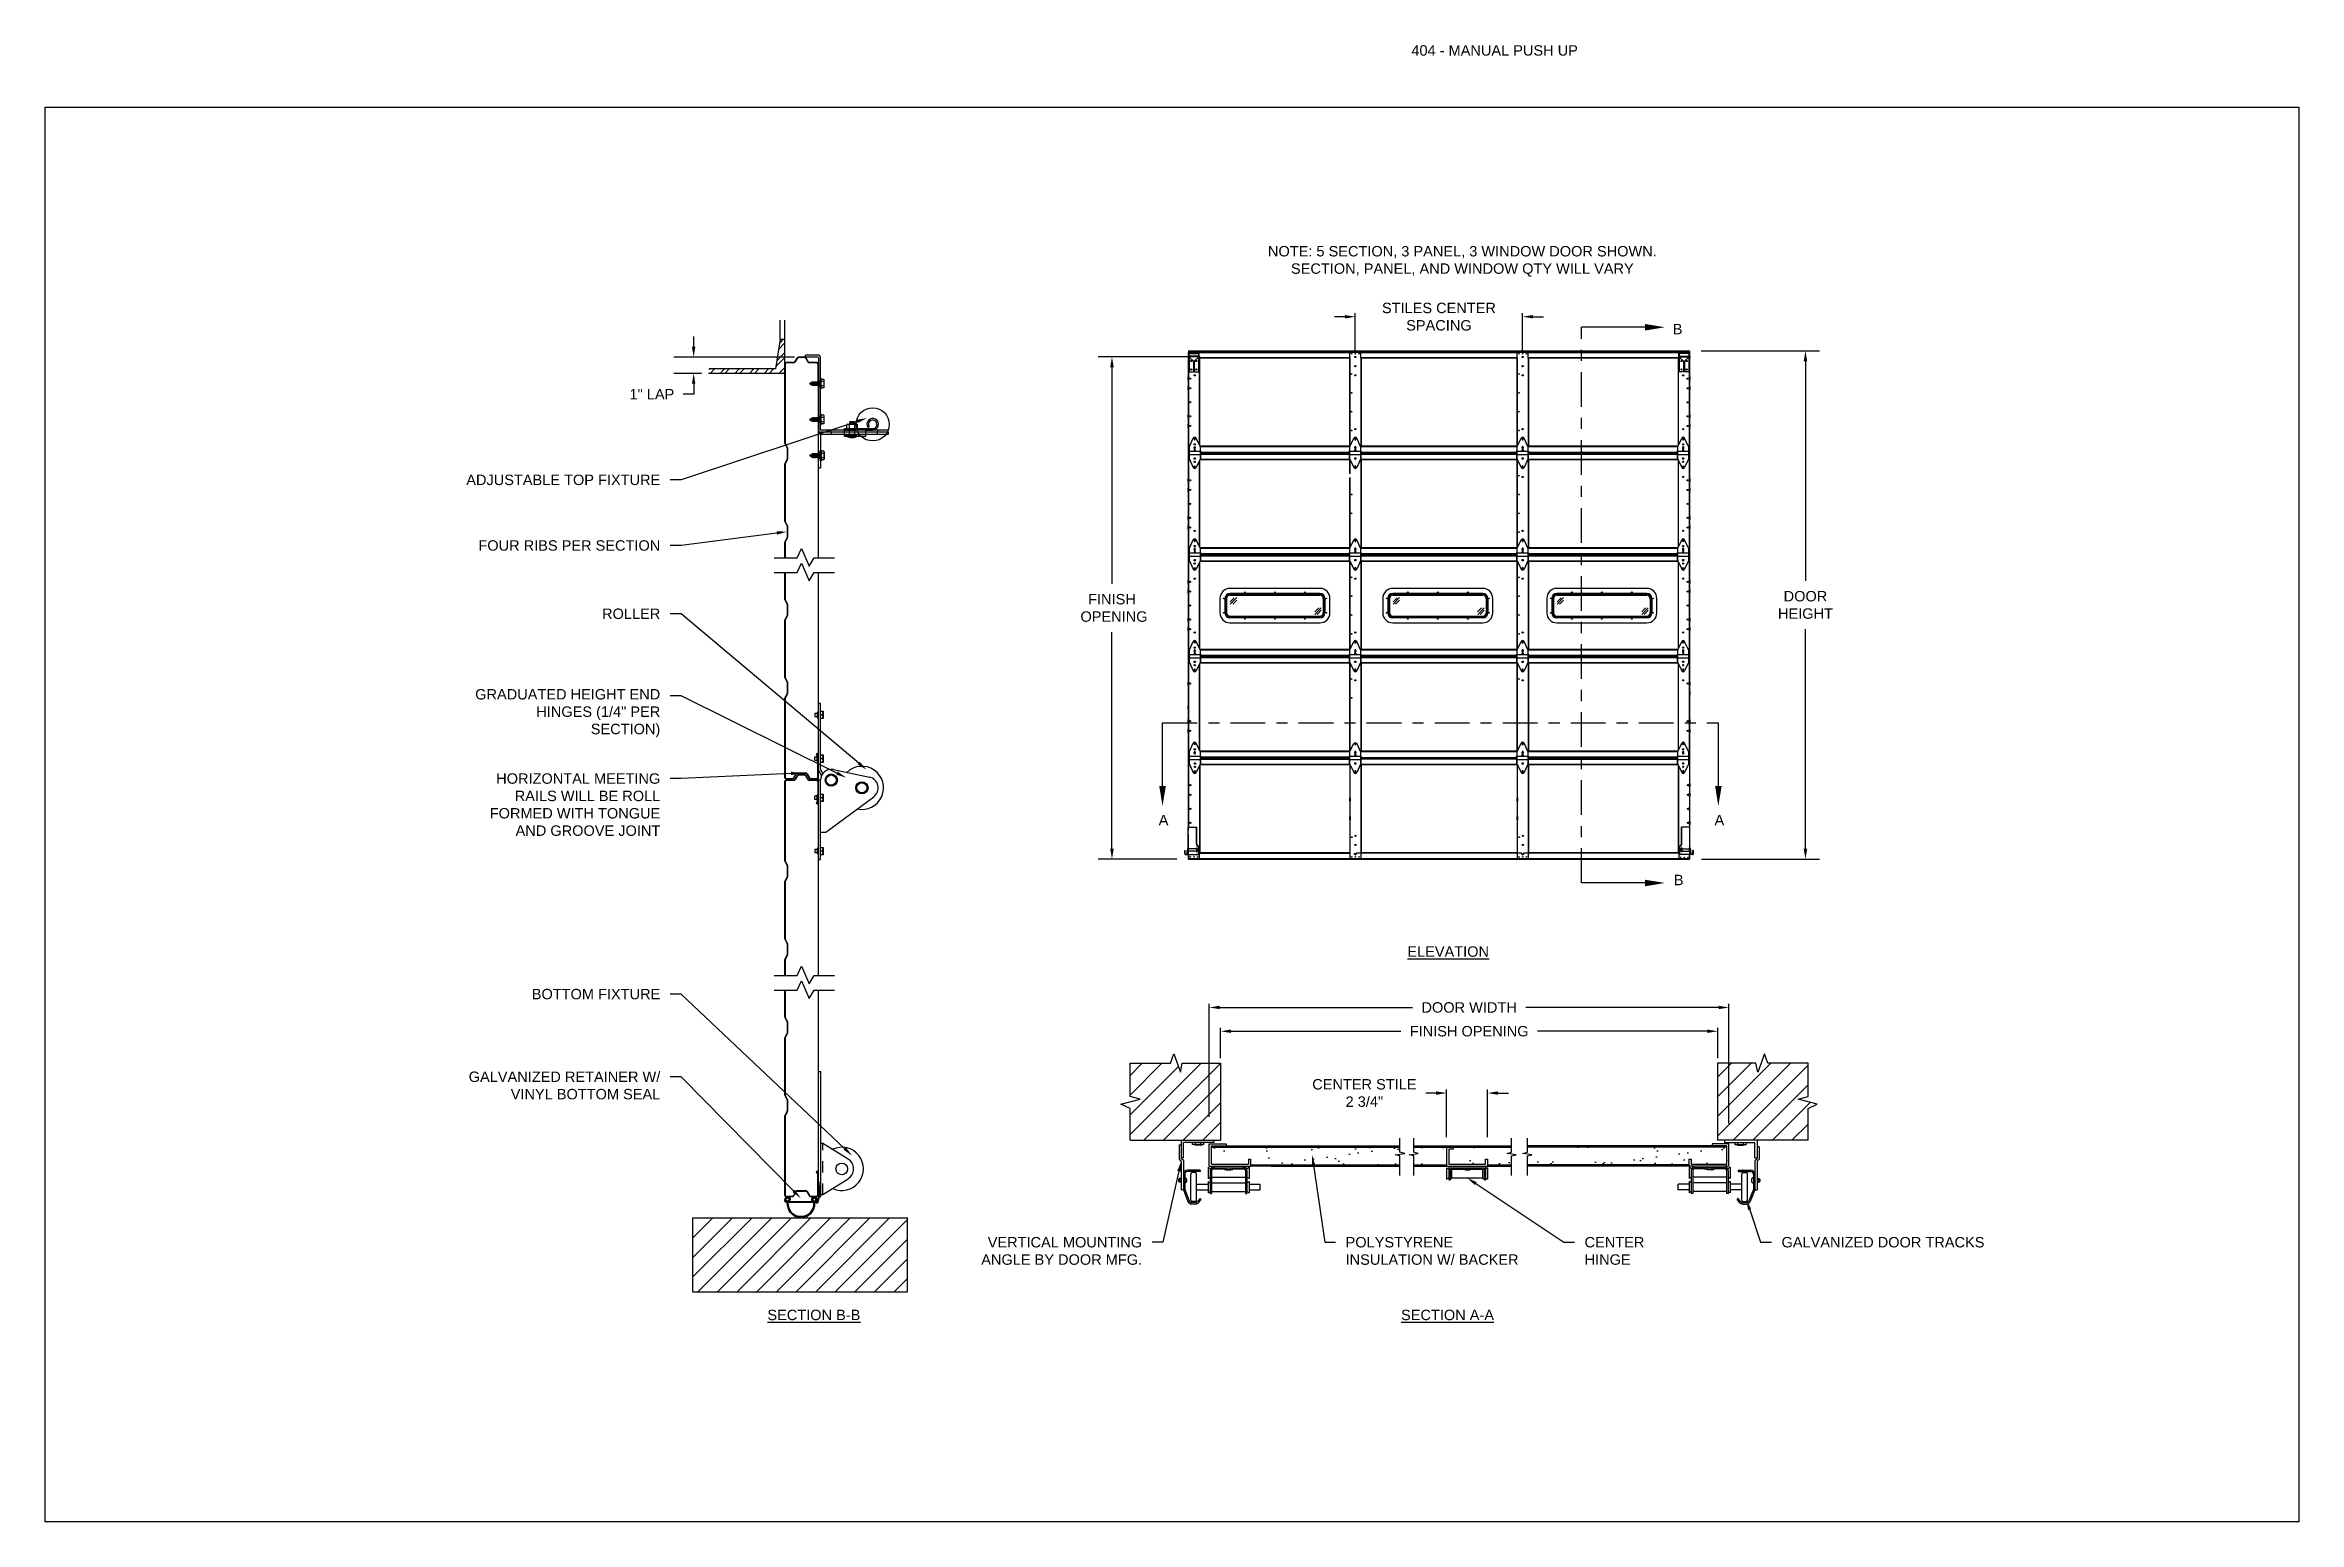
# Model space of a CAD drawing. Header units: inches. Extents: x 168.8 to 189.1, y 234.4 to 247.7.
import ezdxf
from ezdxf import colors
from ezdxf.entities.mleader import LeaderData, LeaderLine
from ezdxf.math import Vec2, Vec3

# ---------------------------------------------------------------- set-up
doc = ezdxf.new("R2010")
doc.units = ezdxf.units.IN
doc.header["$LTSCALE"] = 0.25
doc.header["$MEASUREMENT"] = 0
for name, pattern in [('CENTER', [2, 1.25, -0.25, 0.25, -0.25]), ('CENTERX2', [0.8, 0.5, -0.1, 0.1, -0.1]), ('HIDDEN', [0.375, 0.25, -0.125])]:
    doc.linetypes.add(name, pattern=pattern)
for name, color, linetype in [('404', 7, 'Continuous'), ('ANNOTATIONS', 1, 'Continuous'), ('SECTION CUTS', 6, 'CENTER')]:
    doc.layers.add(name, color=color, linetype=linetype)
doc.styles.add('ARIAL', font='arial.ttf', dxfattribs={"height": 0.09375})
doc.styles.get("Standard").update_dxf_attribs({"font": 'romans.shx'})
doc.dimstyles.new('DIMSTYLE_5', dxfattribs={"dimtxt": 0.0625, "dimasz": 0.15, "dimexe": 0.18, "dimexo": 0.0625, "dimgap": 0.09, "dimtad": 0, "dimtih": 1, "dimtoh": 1, "dimdec": 5, "dimlfac": 8, "dimzin": 4, "dimdsep": 46, "dimtxsty": 'Standard', "dimcen": 0.09, "dimadec": 0, "dimazin": 0, "dimtp": 0.03125, "dimtm": 0.03125, "dimtfac": 1, "dimtdec": 5, "dimtofl": 0, "dimtmove": 0, "dimatfit": 3, "dimfxl": 1, "dimtolj": 1, "dimtzin": 4, "dimarcsym": 0})
doc.dimstyles.new('STANDARD$0', dxfattribs={"dimtxt": 0.09375, "dimasz": 0.09375, "dimexe": 0.03125, "dimexo": 0.046875, "dimgap": 0.09, "dimtad": 0, "dimtih": 1, "dimtoh": 1, "dimdec": 4, "dimzin": 0, "dimdsep": 46, "dimtxsty": 'ARIAL', "dimcen": 0.09, "dimadec": 0, "dimazin": 0, "dimtfac": 1, "dimtdec": 4, "dimtofl": 0, "dimtmove": 0, "dimatfit": 1, "dimfxl": 1, "dimtolj": 1, "dimtzin": 0, "dimarcsym": 0})

msp = doc.modelspace()

# ---------------------------------------------------------------- texts
at = {"layer": 'ANNOTATIONS', "insert": (181.06988, 247.74099), "char_height": 0.09375, "width": 6.6097632, "attachment_point": 1, "line_spacing_factor": 0.86134, "style": 'ARIAL'}
msp.add_mtext('404 - MANUAL PUSH UP', dxfattribs=at)
at = {"layer": 'ANNOTATIONS', "char_height": 0.09375, "attachment_point": 2, "style": 'ARIAL'}
for s, insert, width in [('NOTE: 5 SECTION, 3 PANEL, 3 WINDOW DOOR SHOWN.\\PSECTION, PANEL, AND WINDOW QTY WILL VARY', (181.5287, 245.93328), 3.5306272), ('{\\LELEVATION}', (181.40115, 239.62859), 3.0834986), ('{\\LSECTION B-B}', (175.69181, 236.35718), 1.3823677), ('{\\LSECTION A-A}', (181.39525, 236.35718), 1.3823677)]:
    msp.add_mtext(s, dxfattribs=dict(at, insert=insert, width=width))
at = {"layer": 'SECTION CUTS', "style": 'ARIAL'}
for s, p in [('B', (183.4223, 245.13824)), ('A', (178.7955, 240.71861)), ('A', (183.7985, 240.71861)), ('B', (183.43298, 240.1789))]:
    msp.add_text(s, height=0.09375, dxfattribs=at).set_placement(p)

# ---------------------------------------------------------------- blocks, each defined once
blk = doc.blocks.new('*D1')
at = {"layer": 'ANNOTATIONS', "color": 0, "lineweight": -2, "transparency": 16777216}
for p, q in [((183.679, 244.99), (184.742, 244.99)), ((184.617, 244.896), (184.617, 242.92)), ((184.617, 240.508), (184.617, 242.485)), ((183.68, 240.414), (184.742, 240.414))]:
    blk.add_line(p, q, dxfattribs=at)
at = {"layer": 'ANNOTATIONS', "color": 0, "transparency": 16777216}
for points in [[(184.601, 244.896), (184.633, 244.896), (184.617, 244.99)], [(184.601, 240.508), (184.633, 240.508), (184.617, 240.414)]]:
    blk.add_solid(points, dxfattribs=at)
at = {"layer": 'defpoints', "color": 0, "transparency": 16777216}
for p in [(183.573, 244.99), (183.574, 240.414), (184.617, 240.414)]:
    blk.add_point(p, dxfattribs=at)
at = {"layer": 'ANNOTATIONS', "color": 0, "transparency": 16777216, "insert": (184.617, 242.702), "char_height": 0.0938, "attachment_point": 5, "style": 'ARIAL'}
blk.add_mtext('\\A1;DOOR\\PHEIGHT', dxfattribs=at)
blk = doc.blocks.new('*X2')
at = {"color": 0}
for p, q in [((5.055, 12.744), (5.124, 12.814)), ((5.071, 12.849), (5.124, 12.902)), ((5.08, 12.902), (5.111, 12.934)), ((4.445, 12.665), (4.449, 12.67)), ((4.454, 12.63), (4.494, 12.67)), ((4.543, 12.63), (4.582, 12.67)), ((4.587, 12.63), (4.626, 12.67)), ((4.675, 12.63), (4.715, 12.67)), ((4.719, 12.63), (4.759, 12.67)), ((4.808, 12.63), (4.847, 12.67)), ((4.852, 12.63), (4.891, 12.67)), ((4.94, 12.63), (4.98, 12.67)), ((4.985, 12.63), (5.024, 12.67)), ((5.046, 12.692), (5.124, 12.77)), ((5.073, 12.63), (5.124, 12.681)), ((5.117, 12.63), (5.124, 12.637))]:
    blk.add_line(p, q, dxfattribs=at)
blk = doc.blocks.new('*D3')
at = {"layer": 'ANNOTATIONS', "color": 0, "lineweight": -2, "transparency": 16777216}
for p, q in [((174.61, 245.027), (174.61, 245.12)), ((175.518, 244.933), (174.43, 244.933)), ((174.681, 244.787), (174.43, 244.787)), ((174.61, 244.693), (174.61, 244.599)), ((174.61, 244.599), (174.516, 244.599))]:
    blk.add_line(p, q, dxfattribs=at)
at = {"layer": 'ANNOTATIONS', "color": 0, "transparency": 16777216}
for points in [[(174.594, 245.027), (174.625, 245.027), (174.61, 244.933)], [(174.594, 244.693), (174.625, 244.693), (174.61, 244.787)]]:
    blk.add_solid(points, dxfattribs=at)
at = {"layer": 'defpoints', "color": 0, "transparency": 16777216}
for p in [(175.58, 244.933), (174.61, 244.787), (174.743, 244.787)]:
    blk.add_point(p, dxfattribs=at)
at = {"layer": 'ANNOTATIONS', "color": 0, "transparency": 16777216, "insert": (174.234, 244.599), "char_height": 0.0938, "attachment_point": 5, "style": 'ARIAL'}
blk.add_mtext('\\A1;1" LAP', dxfattribs=at)
blk = doc.blocks.new('*D4')
at = {"layer": 'ANNOTATIONS', "color": 0, "lineweight": -2, "transparency": 16777216}
for p, q in [((179.078, 244.935), (178.25, 244.935)), ((178.375, 244.841), (178.375, 242.892)), ((178.375, 240.508), (178.375, 242.457)), ((178.959, 240.414), (178.25, 240.414))]:
    blk.add_line(p, q, dxfattribs=at)
at = {"layer": 'ANNOTATIONS', "color": 0, "transparency": 16777216}
for points in [[(178.359, 244.841), (178.391, 244.841), (178.375, 244.935)], [(178.359, 240.508), (178.391, 240.508), (178.375, 240.414)]]:
    blk.add_solid(points, dxfattribs=at)
at = {"layer": 'defpoints', "color": 0, "transparency": 16777216}
for p in [(179.185, 244.935), (178.375, 240.414), (179.065, 240.414)]:
    blk.add_point(p, dxfattribs=at)
at = {"layer": 'ANNOTATIONS', "color": 0, "transparency": 16777216, "insert": (178.375, 242.675), "char_height": 0.0938, "attachment_point": 5, "style": 'ARIAL'}
blk.add_mtext('\\A1;FINISH\\P OPENING', dxfattribs=at)
blk = doc.blocks.new('*D5')
at = {"layer": 'ANNOTATIONS', "color": 0, "lineweight": -2, "transparency": 16777216}
for p, q in [((179.353, 238.622), (179.353, 238.896)), ((179.446, 238.864), (180.974, 238.864)), ((183.733, 238.864), (182.205, 238.864)), ((183.827, 238.622), (183.827, 238.896))]:
    blk.add_line(p, q, dxfattribs=at)
at = {"layer": 'ANNOTATIONS', "color": 0, "transparency": 16777216}
for points in [[(179.446, 238.88), (179.446, 238.849), (179.353, 238.864)], [(183.733, 238.88), (183.733, 238.849), (183.827, 238.864)]]:
    blk.add_solid(points, dxfattribs=at)
at = {"layer": 'defpoints', "color": 0, "transparency": 16777216}
for p in [(183.827, 238.864), (179.353, 238.575), (183.827, 238.575)]:
    blk.add_point(p, dxfattribs=at)
at = {"layer": 'ANNOTATIONS', "color": 0, "transparency": 16777216, "insert": (181.59, 238.864), "char_height": 0.09375, "attachment_point": 5, "style": 'ARIAL'}
blk.add_mtext('\\A1;FINISH OPENING', dxfattribs=at)
blk = doc.blocks.new('*D6')
at = {"layer": 'ANNOTATIONS', "color": 0, "lineweight": -2, "transparency": 16777216}
for p, q in [((179.251, 238.094), (179.251, 239.11)), ((179.345, 239.078), (181.081, 239.078)), ((183.835, 239.078), (182.099, 239.078)), ((183.928, 238.034), (183.928, 239.11))]:
    blk.add_line(p, q, dxfattribs=at)
at = {"layer": 'ANNOTATIONS', "color": 0, "transparency": 16777216}
for points in [[(179.345, 239.094), (179.345, 239.063), (179.251, 239.078)], [(183.835, 239.094), (183.835, 239.063), (183.928, 239.078)]]:
    blk.add_solid(points, dxfattribs=at)
at = {"layer": 'defpoints', "color": 0, "transparency": 16777216}
for p in [(179.251, 239.078), (179.251, 238.047), (183.928, 237.987)]:
    blk.add_point(p, dxfattribs=at)
at = {"layer": 'ANNOTATIONS', "color": 0, "transparency": 16777216, "insert": (181.59, 239.078), "char_height": 0.09375, "attachment_point": 5, "style": 'ARIAL'}
blk.add_mtext('\\A1;DOOR WIDTH', dxfattribs=at)
blk = doc.blocks.new('*D7')
at = {"layer": 'ANNOTATIONS', "color": 0, "lineweight": -2, "transparency": 16777216}
for p, q in [((180.471, 245.297), (180.378, 245.297)), ((180.565, 244.986), (180.565, 245.328)), ((182.071, 244.986), (182.071, 245.328)), ((182.165, 245.297), (182.259, 245.297))]:
    blk.add_line(p, q, dxfattribs=at)
at = {"layer": 'ANNOTATIONS', "color": 0, "transparency": 16777216}
for points in [[(180.471, 245.312), (180.471, 245.281), (180.565, 245.297)], [(182.165, 245.312), (182.165, 245.281), (182.071, 245.297)]]:
    blk.add_solid(points, dxfattribs=at)
at = {"layer": 'defpoints', "color": 0, "transparency": 16777216}
for p in [(182.071, 245.297), (180.565, 244.939), (182.071, 244.939)]:
    blk.add_point(p, dxfattribs=at)
at = {"layer": 'ANNOTATIONS', "color": 0, "transparency": 16777216, "insert": (181.318, 245.297), "char_height": 0.09375, "attachment_point": 5, "style": 'ARIAL'}
blk.add_mtext('\\A1;STILES CENTER \\PSPACING', dxfattribs=at)
blk = doc.blocks.new('*D8')
at = {"layer": 'ANNOTATIONS', "color": 0, "lineweight": -2, "transparency": 16777216}
for p, q in [((181.293, 238.308), (181.2, 238.308)), ((181.387, 237.912), (181.387, 238.339)), ((181.756, 237.912), (181.756, 238.339)), ((181.85, 238.308), (181.943, 238.308))]:
    blk.add_line(p, q, dxfattribs=at)
at = {"layer": 'ANNOTATIONS', "color": 0, "transparency": 16777216}
for points in [[(181.293, 238.323), (181.293, 238.292), (181.387, 238.308)], [(181.85, 238.323), (181.85, 238.292), (181.756, 238.308)]]:
    blk.add_solid(points, dxfattribs=at)
at = {"layer": 'defpoints', "color": 0, "transparency": 16777216}
for p in [(181.756, 238.308), (181.387, 237.865), (181.756, 237.865)]:
    blk.add_point(p, dxfattribs=at)
at = {"layer": 'ANNOTATIONS', "color": 0, "transparency": 16777216, "insert": (180.647, 238.308), "char_height": 0.09375, "attachment_point": 5, "style": 'ARIAL'}
blk.add_mtext('\\A1;CENTER STILE \\P2 3/4"', dxfattribs=at)

# ---------------------------------------------------------------- dimensions: what is measured, and where the dimension line sits
at = {"layer": 'ANNOTATIONS'}
for base, p1, p2, text, picture, middle in [((182.07118, 245.29651), (180.56506, 244.93924), (182.07118, 244.93924), 'STILES CENTER \\PSPACING', '*D7', (181.31812, 245.29651)), ((179.25084, 239.07839), (183.9285, 237.98738), (179.25084, 238.04698), 'DOOR WIDTH', '*D6', (181.58967, 239.07839)), ((183.82678, 238.86445), (179.35256, 238.57545), (183.82678, 238.57545), 'FINISH OPENING', '*D5', (181.58967, 238.86445))]:
    dim = msp.add_linear_dim(base=base, p1=p1, p2=p2, text=text, dimstyle='STANDARD$0', dxfattribs=at)
    dim.commit()
    dim.dimension.update_dxf_attribs({"geometry": picture, "text_midpoint": middle})
dim = msp.add_linear_dim(base=(174.60968, 244.78695), p1=(175.58042, 244.93296), p2=(174.74349, 244.78695), angle=270, text='1" LAP', dimstyle='DIMSTYLE_5', override={"dimtxt": 0.08, "dimasz": 0.09375, "dimdec": 3, "dimlunit": 4, "dimtxsty": 'ARIAL'}, dxfattribs=at)
dim.commit()
dim.dimension.update_dxf_attribs({"geometry": '*D3', "text_midpoint": (174.23427, 244.59945), "dimtype": 160})
for base, p1, p2, text, picture, middle in [((178.3751, 240.41436), (179.18455, 244.93525), (179.06503, 240.41436), 'FINISH\\P OPENING', '*D4', (178.3751, 242.6748)), ((184.61709, 240.41436), (183.5726, 244.98997), (183.57399, 240.41436), 'DOOR\\PHEIGHT', '*D1', (184.61709, 242.70216))]:
    dim = msp.add_linear_dim(base=base, p1=p1, p2=p2, angle=90, text=text, dimstyle='STANDARD$0', override={"dimexe": 0.125, "dimexo": 0.10625, "dimcen": 0.153, "dimtmove": 1}, dxfattribs=at)
    dim.commit()
    dim.dimension.update_dxf_attribs({"geometry": picture, "text_midpoint": middle})
dim = msp.add_linear_dim(base=(181.75586, 238.30771), p1=(181.38713, 237.86482), p2=(181.75586, 237.86482), text='CENTER STILE \\P2 3/4"', dimstyle='STANDARD$0', dxfattribs=at)
dim.commit()
dim.dimension.update_dxf_attribs({"geometry": '*D8', "text_midpoint": (180.64702, 238.30771), "dimtype": 160})

# ---------------------------------------------------------------- hatches: boundary and pattern name
at = {"layer": '404'}
h = msp.add_hatch(dxfattribs=at)
h.set_pattern_fill('ANSI31', color=256)
h.paths.add_polyline_path([(184.72349, 238.20647), (184.55105, 238.25323), (184.64053, 238.27635), (184.64053, 238.57348), (184.63856, 238.57545), (184.27893, 238.57545), (184.2471, 238.66046), (184.18865, 238.49533), (184.17104, 238.57545), (183.82678, 238.57545), (183.82678, 237.88249), (184.64053, 237.88249), (184.64053, 238.16846)])
h.paths.add_polyline_path([(179.35256, 238.57545), (179.0083, 238.57545), (178.99069, 238.49533), (178.93224, 238.66046), (178.90041, 238.57545), (178.54078, 238.57545), (178.53881, 238.57348), (178.53881, 238.27635), (178.62829, 238.25323), (178.45585, 238.20647), (178.53881, 238.16846), (178.53881, 237.88249), (179.35256, 237.88249)])
h = msp.add_hatch(dxfattribs=at)
h.set_pattern_fill('AR-SAND', color=256, scale=0.15)
h.set_pattern_definition([(37.5, (0, 0), (-0.009449, 0.28902357), [0, -0.228, 0, -0.255, 0, -0.24375]), (7.5, (0, 0), (0.2654665, 0.4233219), [0, -0.123, 0, -0.2055, 0, -0.07875]), (327.5, (-0.1845, 0), (0.46712128, 0.00084886), [0, -0.075, 0, -0.27, 0, -0.3525]), (317.5, (-0.1845, 0), (0.450919, 0.13165133), [0, -0.0375, 0, -0.177, 0, -0.2025])])
h.paths.add_polyline_path([(180.96514, 237.74211), (180.92446, 237.75072), (181.01055, 237.7629), (180.96514, 237.77418), (180.96514, 237.82057), (179.26991, 237.82057), (179.26991, 237.66774), (179.60376, 237.66774), (179.60376, 237.7114), (179.62284, 237.7114), (179.62284, 237.66138), (180.96514, 237.66138)])
h.paths.add_polyline_path([(183.90942, 237.82057), (182.11383, 237.82057), (182.11383, 237.77418), (182.07389, 237.7629), (182.15452, 237.75072), (182.11383, 237.74211), (182.11383, 237.66138), (183.56777, 237.66138), (183.56777, 237.7114), (183.58684, 237.7114), (183.58684, 237.66774), (183.90942, 237.66774)])
h.paths.add_polyline_path([(181.97171, 237.74211), (182.01239, 237.75072), (181.93177, 237.7629), (181.97171, 237.77418), (181.97171, 237.82057), (181.44678, 237.82057), (181.44678, 237.80149), (181.40621, 237.80149), (181.40621, 237.66774), (181.73679, 237.66774), (181.73679, 237.7114), (181.75586, 237.7114), (181.75586, 237.66138), (181.97171, 237.66138)])
h.paths.add_polyline_path([(181.38713, 237.82057), (181.09174, 237.82057), (181.09174, 237.77418), (181.13168, 237.7629), (181.05106, 237.75072), (181.09174, 237.74211), (181.09174, 237.66138), (181.38713, 237.66138)])
h = msp.add_hatch(dxfattribs=at)
h.set_pattern_fill('ANSI31', color=256, style=0)
h.paths.add_polyline_path([(176.53519, 237.18405), (174.60029, 237.18405), (174.60029, 236.51918), (176.53519, 236.51918)])

# ---------------------------------------------------------------- linework, layer by layer
for p, q in [((175.38915, 245.09054), (175.34743, 244.82634)), ((175.38915, 245.09054), (175.38915, 245.26667)), ((175.42854, 245.09054), (175.38915, 245.09054)), ((175.42854, 245.26667), (175.42854, 244.16131)), ((175.43228, 244.87317), (175.43228, 244.16131)), ((175.50506, 244.88538), (175.44075, 244.88538)), ((175.50506, 244.88164), (175.44075, 244.88164)), ((175.53706, 244.92294), (175.51976, 244.89375)), ((175.54027, 244.92103), (175.52297, 244.89185)), ((175.60619, 244.93296), (175.55465, 244.93296)), ((175.60619, 244.92922), (175.55465, 244.92922)), ((175.72877, 244.95168), (175.61769, 244.95168)), ((175.61769, 244.93296), (175.61769, 244.95168)), ((175.72729, 244.93296), (175.61769, 244.93296)), ((175.62057, 244.92103), (175.63787, 244.89185)), ((175.64108, 244.89375), (175.62378, 244.92294)), ((175.7152, 244.88538), (175.65578, 244.88538)), ((175.7152, 244.88164), (175.65578, 244.88164)), ((175.72856, 244.86829), (175.72856, 244.68077)), ((175.73229, 244.92821), (175.73229, 244.27988)), ((175.73229, 243.12708), (175.73229, 244.86829)), ((175.75104, 244.27988), (175.75104, 244.92821)), ((179.06082, 244.93728), (179.06042, 244.92561)), ((179.06454, 244.92547), (179.06042, 244.92561)), ((179.06495, 244.93714), (179.06454, 244.92547)), ((179.06526, 244.93296), (179.06526, 244.80206)), ((179.06774, 244.96668), (179.15606, 244.96668)), ((179.06774, 244.96668), (179.06774, 244.94046)), ((179.15541, 244.94046), (179.06839, 244.94046)), ((179.06931, 244.93296), (179.06931, 244.80206)), ((179.10808, 244.89764), (179.06931, 244.93274)), ((179.10808, 244.89764), (179.10808, 244.80206)), ((179.11572, 244.89764), (179.15449, 244.93274)), ((179.11572, 244.89764), (179.11572, 244.80206)), ((179.15449, 244.93296), (179.15449, 244.80206)), ((179.15606, 244.96668), (179.15606, 244.94046)), ((179.15854, 244.93296), (179.15854, 244.80206)), ((179.15885, 244.93714), (179.15926, 244.92547)), ((179.15926, 244.92547), (179.16338, 244.92561)), ((179.16297, 244.93728), (179.16338, 244.92561)), ((183.47326, 244.93728), (183.47286, 244.92561)), ((183.47698, 244.92547), (183.47286, 244.92561)), ((183.47739, 244.93714), (183.47698, 244.92547)), ((183.4777, 244.93296), (183.4777, 244.80206)), ((183.5685, 244.96668), (183.48018, 244.96668)), ((183.48018, 244.96668), (183.48018, 244.94046)), ((183.48083, 244.94046), (183.56785, 244.94046)), ((183.48175, 244.93296), (183.48175, 244.80206)), ((183.52052, 244.89764), (183.48175, 244.93274)), ((183.52052, 244.89764), (183.52052, 244.80206)), ((183.52816, 244.89764), (183.56693, 244.93274)), ((183.52816, 244.89764), (183.52816, 244.80206)), ((183.56693, 244.93296), (183.56693, 244.80206)), ((183.5685, 244.96668), (183.5685, 244.94046)), ((183.57098, 244.93296), (183.57098, 244.80206)), ((183.57129, 244.93714), (183.5717, 244.92547)), ((183.5717, 244.92547), (183.57582, 244.92561)), ((183.57542, 244.93728), (183.57582, 244.92561)), ((175.42854, 244.78695), (174.74349, 244.78695)), ((175.34743, 244.82634), (174.7495, 244.82634)), ((175.65486, 244.69554), (175.65729, 244.69695)), ((175.65486, 244.69348), (175.65648, 244.69255)), ((175.65648, 244.69255), (175.65729, 244.69695)), ((175.65888, 244.68697), (175.65648, 244.69255)), ((175.65729, 244.69695), (175.66119, 244.70327)), ((175.66119, 244.70327), (175.65887, 244.687)), ((175.66147, 244.68966), (175.65887, 244.687)), ((175.66116, 244.70332), (175.66326, 244.70033)), ((175.66327, 244.7004), (175.66147, 244.68966)), ((175.66147, 244.68966), (175.6663, 244.68688)), ((175.66327, 244.7004), (175.66913, 244.70378)), ((175.6663, 244.68688), (175.66913, 244.70378)), ((175.66885, 244.68053), (175.6663, 244.68688)), ((175.67322, 244.71126), (175.66883, 244.68057)), ((175.6719, 244.68364), (175.66883, 244.68057)), ((175.66913, 244.70378), (175.67322, 244.71126)), ((175.67583, 244.70765), (175.6719, 244.68364)), ((175.6719, 244.68364), (175.67613, 244.6812)), ((175.67319, 244.71129), (175.67583, 244.70765)), ((175.67583, 244.70765), (175.67842, 244.70914)), ((175.67613, 244.6812), (175.68132, 244.70914)), ((175.67912, 244.6764), (175.67613, 244.6812)), ((175.68132, 244.70914), (175.67842, 244.70914)), ((175.68443, 244.71356), (175.67912, 244.6764)), ((175.68209, 244.67988), (175.67912, 244.6764)), ((175.68132, 244.70914), (175.68443, 244.71356)), ((175.68753, 244.70914), (175.68209, 244.67988)), ((175.68676, 244.67988), (175.68209, 244.67988)), ((175.68443, 244.71356), (175.68753, 244.70914)), ((175.68676, 244.67988), (175.6922, 244.70914)), ((175.68987, 244.67546), (175.68676, 244.67988)), ((175.6922, 244.70914), (175.68753, 244.70914)), ((175.69531, 244.71356), (175.68987, 244.67546)), ((175.69297, 244.67988), (175.68987, 244.67546)), ((175.6922, 244.70914), (175.69531, 244.71356)), ((175.69841, 244.70914), (175.69297, 244.67988)), ((175.69765, 244.67988), (175.69297, 244.67988)), ((175.69531, 244.71356), (175.69841, 244.70914)), ((175.69765, 244.67988), (175.70309, 244.70914)), ((175.70075, 244.67546), (175.69765, 244.67988)), ((175.70309, 244.70914), (175.69841, 244.70914)), ((175.70619, 244.71356), (175.70075, 244.67546)), ((175.70385, 244.67988), (175.70075, 244.67546)), ((175.70309, 244.70914), (175.70619, 244.71356)), ((175.70929, 244.70914), (175.70385, 244.67988)), ((175.70853, 244.67988), (175.70385, 244.67988)), ((175.70619, 244.71356), (175.70929, 244.70914)), ((175.70853, 244.67988), (175.71397, 244.70914)), ((175.71163, 244.67546), (175.70853, 244.67988)), ((175.71397, 244.70914), (175.70929, 244.70914)), ((175.71707, 244.71356), (175.71163, 244.67546)), ((175.71473, 244.67988), (175.71163, 244.67546)), ((175.71397, 244.70914), (175.71707, 244.71356)), ((175.72017, 244.70914), (175.71473, 244.67988)), ((175.71941, 244.67988), (175.71473, 244.67988)), ((175.71707, 244.71356), (175.72017, 244.70914)), ((175.71941, 244.67988), (175.72485, 244.70914)), ((175.72251, 244.67546), (175.71941, 244.67988)), ((175.72485, 244.70914), (175.72017, 244.70914)), ((175.72795, 244.71356), (175.72251, 244.67546)), ((175.72561, 244.67988), (175.72251, 244.67546)), ((175.72485, 244.70914), (175.72795, 244.71356)), ((175.73105, 244.70914), (175.72561, 244.67988)), ((175.73029, 244.67988), (175.72561, 244.67988)), ((175.72795, 244.71356), (175.73105, 244.70914)), ((175.73029, 244.67988), (175.73573, 244.70914)), ((175.73339, 244.67546), (175.73029, 244.67988)), ((175.73573, 244.70914), (175.73105, 244.70914)), ((175.75104, 244.72071), (175.73229, 244.72071)), ((175.75104, 244.66832), (175.73229, 244.66832)), ((175.73883, 244.71356), (175.73339, 244.67546)), ((175.73649, 244.67988), (175.73339, 244.67546)), ((175.73573, 244.70914), (175.73883, 244.71356)), ((175.74193, 244.70914), (175.73649, 244.67988)), ((175.74117, 244.67988), (175.73649, 244.67988)), ((175.73883, 244.71356), (175.74193, 244.70914)), ((175.74117, 244.67988), (175.74661, 244.70914)), ((175.74427, 244.67546), (175.74117, 244.67988)), ((175.74661, 244.70914), (175.74193, 244.70914)), ((175.74971, 244.71356), (175.74427, 244.67546)), ((175.74737, 244.67988), (175.74427, 244.67546)), ((175.74661, 244.70914), (175.74971, 244.71356)), ((175.75043, 244.69636), (175.74737, 244.67988)), ((175.7504, 244.67988), (175.74737, 244.67988)), ((175.75104, 244.74214), (175.74951, 244.73931)), ((175.75104, 244.73931), (175.74951, 244.73108)), ((175.74951, 244.73931), (175.75104, 244.73931)), ((175.74951, 244.73108), (175.75104, 244.73108)), ((175.75104, 244.73108), (175.74951, 244.71844)), ((175.74951, 244.71844), (175.75104, 244.71844)), ((175.75104, 244.71844), (175.74951, 244.70291)), ((175.75104, 244.70291), (175.74951, 244.68637)), ((175.74951, 244.70291), (175.75104, 244.70291)), ((175.74951, 244.68637), (175.75104, 244.68637)), ((175.75104, 244.68637), (175.74951, 244.67082)), ((175.75104, 244.67082), (175.74951, 244.65812)), ((175.74951, 244.67082), (175.75104, 244.67082)), ((175.74971, 244.71356), (175.75046, 244.7125)), ((175.75666, 244.74214), (175.75104, 244.74214)), ((175.75666, 244.64689), (175.75666, 244.74214)), ((175.78226, 244.73299), (175.75666, 244.73299)), ((175.78226, 244.71375), (175.75666, 244.71375)), ((175.78226, 244.67527), (175.75666, 244.67527)), ((175.78523, 244.72784), (175.78226, 244.73299)), ((175.78523, 244.66119), (175.78226, 244.65603)), ((175.78523, 244.66119), (175.78523, 244.72784)), ((179.06526, 244.80206), (179.10808, 244.80206)), ((179.11572, 244.80206), (179.15854, 244.80206)), ((183.52052, 244.80206), (183.4777, 244.80206)), ((183.57098, 244.80206), (183.52816, 244.80206)), ((175.74951, 244.65812), (175.75104, 244.65812)), ((175.75104, 244.65812), (175.74951, 244.64981)), ((175.75104, 244.64981), (175.74951, 244.64689)), ((175.74951, 244.64981), (175.75104, 244.64981)), ((175.75666, 244.64689), (175.74951, 244.64689)), ((175.78226, 244.65603), (175.75666, 244.65603)), ((175.65486, 244.37171), (175.65729, 244.37311)), ((175.65486, 244.36965), (175.65648, 244.36872)), ((175.65648, 244.36872), (175.65729, 244.37311)), ((175.65888, 244.36314), (175.65648, 244.36872)), ((175.65729, 244.37311), (175.66119, 244.37944)), ((175.66119, 244.37944), (175.65887, 244.36316)), ((175.66147, 244.36583), (175.65887, 244.36316)), ((175.66116, 244.37948), (175.66326, 244.37649)), ((175.66327, 244.37656), (175.66147, 244.36583)), ((175.66147, 244.36583), (175.6663, 244.36304)), ((175.66327, 244.37656), (175.66913, 244.37994)), ((175.6663, 244.36304), (175.66913, 244.37994)), ((175.66885, 244.35669), (175.6663, 244.36304)), ((175.67322, 244.38742), (175.66883, 244.35674)), ((175.6719, 244.35981), (175.66883, 244.35674)), ((175.66913, 244.37994), (175.67322, 244.38742)), ((175.67583, 244.38381), (175.6719, 244.35981)), ((175.6719, 244.35981), (175.67613, 244.35737)), ((175.67319, 244.38745), (175.67583, 244.38381)), ((175.67583, 244.38381), (175.67842, 244.38531)), ((175.67613, 244.35737), (175.68132, 244.38531)), ((175.67912, 244.35257), (175.67613, 244.35737)), ((175.68132, 244.38531), (175.67842, 244.38531)), ((175.68443, 244.38973), (175.67912, 244.35257)), ((175.68209, 244.35605), (175.67912, 244.35257)), ((175.68132, 244.38531), (175.68443, 244.38973)), ((175.68753, 244.38531), (175.68209, 244.35605)), ((175.68676, 244.35605), (175.68209, 244.35605)), ((175.68443, 244.38973), (175.68753, 244.38531)), ((175.68676, 244.35605), (175.6922, 244.38531)), ((175.68987, 244.35163), (175.68676, 244.35605)), ((175.6922, 244.38531), (175.68753, 244.38531)), ((175.69531, 244.38973), (175.68987, 244.35163)), ((175.69297, 244.35605), (175.68987, 244.35163)), ((175.6922, 244.38531), (175.69531, 244.38973)), ((175.69841, 244.38531), (175.69297, 244.35605)), ((175.69765, 244.35605), (175.69297, 244.35605)), ((175.69531, 244.38973), (175.69841, 244.38531)), ((175.69765, 244.35605), (175.70309, 244.38531)), ((175.70075, 244.35163), (175.69765, 244.35605)), ((175.70309, 244.38531), (175.69841, 244.38531)), ((175.70619, 244.38973), (175.70075, 244.35163)), ((175.70385, 244.35605), (175.70075, 244.35163)), ((175.70309, 244.38531), (175.70619, 244.38973)), ((175.70929, 244.38531), (175.70385, 244.35605)), ((175.70853, 244.35605), (175.70385, 244.35605)), ((175.70619, 244.38973), (175.70929, 244.38531)), ((175.70853, 244.35605), (175.71397, 244.38531)), ((175.71163, 244.35163), (175.70853, 244.35605)), ((175.71397, 244.38531), (175.70929, 244.38531)), ((175.71707, 244.38973), (175.71163, 244.35163)), ((175.71473, 244.35605), (175.71163, 244.35163)), ((175.71397, 244.38531), (175.71707, 244.38973)), ((175.72017, 244.38531), (175.71473, 244.35605)), ((175.71941, 244.35605), (175.71473, 244.35605)), ((175.71707, 244.38973), (175.72017, 244.38531)), ((175.71941, 244.35605), (175.72485, 244.38531)), ((175.72251, 244.35163), (175.71941, 244.35605)), ((175.72485, 244.38531), (175.72017, 244.38531)), ((175.72795, 244.38973), (175.72251, 244.35163)), ((175.72561, 244.35605), (175.72251, 244.35163)), ((175.72485, 244.38531), (175.72795, 244.38973)), ((175.73105, 244.38531), (175.72561, 244.35605)), ((175.73029, 244.35605), (175.72561, 244.35605)), ((175.72795, 244.38973), (175.73105, 244.38531)), ((175.73029, 244.35605), (175.73573, 244.38531)), ((175.73339, 244.35163), (175.73029, 244.35605)), ((175.73573, 244.38531), (175.73105, 244.38531)), ((175.75104, 244.39687), (175.73229, 244.39687)), ((175.75104, 244.34449), (175.73229, 244.34449)), ((175.73883, 244.38973), (175.73339, 244.35163)), ((175.73649, 244.35605), (175.73339, 244.35163)), ((175.73573, 244.38531), (175.73883, 244.38973)), ((175.74193, 244.38531), (175.73649, 244.35605)), ((175.74117, 244.35605), (175.73649, 244.35605)), ((175.73883, 244.38973), (175.74193, 244.38531)), ((175.74117, 244.35605), (175.74661, 244.38531)), ((175.74427, 244.35163), (175.74117, 244.35605)), ((175.74661, 244.38531), (175.74193, 244.38531)), ((175.74971, 244.38973), (175.74427, 244.35163)), ((175.74737, 244.35605), (175.74427, 244.35163)), ((175.74661, 244.38531), (175.74971, 244.38973)), ((175.75043, 244.37252), (175.74737, 244.35605)), ((175.7504, 244.35605), (175.74737, 244.35605)), ((175.75104, 244.4183), (175.74951, 244.41547)), ((175.75104, 244.41547), (175.74951, 244.40724)), ((175.74951, 244.41547), (175.75104, 244.41547)), ((175.74951, 244.40724), (175.75104, 244.40724)), ((175.75104, 244.40724), (175.74951, 244.3946)), ((175.74951, 244.3946), (175.75104, 244.3946)), ((175.75104, 244.3946), (175.74951, 244.37908)), ((175.75104, 244.37908), (175.74951, 244.36254)), ((175.74951, 244.37908), (175.75104, 244.37908)), ((175.74951, 244.36254), (175.75104, 244.36254)), ((175.75104, 244.36254), (175.74951, 244.34698)), ((175.75104, 244.34698), (175.74951, 244.33428)), ((175.74951, 244.34698), (175.75104, 244.34698)), ((175.74951, 244.33428), (175.75104, 244.33428)), ((175.75104, 244.33428), (175.74951, 244.32597)), ((175.75104, 244.32597), (175.74951, 244.32306)), ((175.74951, 244.32597), (175.75104, 244.32597)), ((175.75666, 244.32306), (175.74951, 244.32306)), ((175.74971, 244.38973), (175.75046, 244.38867)), ((175.75666, 244.4183), (175.75104, 244.4183)), ((176.36091, 244.27513), (175.75579, 244.27513)), ((176.36091, 244.25638), (175.75579, 244.25638)), ((176.36091, 244.25638), (175.75579, 244.25638)), ((175.75666, 244.32306), (175.75666, 244.4183)), ((175.78226, 244.40916), (175.75666, 244.40916)), ((175.78226, 244.38992), (175.75666, 244.38992)), ((175.78226, 244.35144), (175.75666, 244.35144)), ((175.78226, 244.3322), (175.75666, 244.3322)), ((175.78523, 244.404), (175.78226, 244.40916)), ((175.78523, 244.33735), (175.78226, 244.3322)), ((175.78523, 244.33735), (175.78523, 244.404)), ((175.84659, 244.25638), (175.84659, 244.27513)), ((175.84659, 244.25638), (175.84659, 244.23764)), ((175.96889, 244.22274), (175.96889, 244.28941)), ((175.96889, 244.28941), (176.15938, 244.28941)), ((175.96889, 244.28941), (176.22129, 244.28941)), ((176.15938, 244.22274), (176.15938, 244.28941)), ((176.15938, 244.27513), (176.22129, 244.27513)), ((176.18884, 244.30755), (176.17668, 244.30006)), ((176.26567, 244.27513), (176.26567, 244.25638)), ((176.26567, 244.25825), (176.26754, 244.25638)), ((176.26567, 244.25451), (176.26754, 244.25638)), ((176.26567, 244.23764), (176.26567, 244.25638)), ((176.36091, 244.25638), (176.36091, 244.27513)), ((176.36091, 244.25638), (176.36091, 244.23764)), ((175.43013, 244.15529), (175.44883, 244.12235)), ((175.45208, 244.1242), (175.43338, 244.15713)), ((175.45042, 244.11633), (175.45042, 244.01381)), ((175.45415, 244.11633), (175.45415, 244.01381)), ((175.65888, 244.05438), (175.65648, 244.04881)), ((175.66119, 244.03808), (175.65887, 244.05436)), ((175.66147, 244.05169), (175.65887, 244.05436)), ((175.66147, 244.05169), (175.6663, 244.05448)), ((175.66327, 244.04096), (175.66147, 244.05169)), ((175.66885, 244.06083), (175.6663, 244.05448)), ((175.6663, 244.05448), (175.66913, 244.03758)), ((175.67322, 244.0301), (175.66883, 244.06078)), ((175.6719, 244.05771), (175.66883, 244.06078)), ((175.6719, 244.05771), (175.67613, 244.06015)), ((175.67583, 244.03371), (175.6719, 244.05771)), ((175.67912, 244.06495), (175.67613, 244.06015)), ((175.67613, 244.06015), (175.68132, 244.03221)), ((175.68209, 244.06147), (175.67912, 244.06495)), ((175.68443, 244.02779), (175.67912, 244.06495)), ((175.68676, 244.06147), (175.68209, 244.06147)), ((175.68753, 244.03221), (175.68209, 244.06147)), ((175.68987, 244.06589), (175.68676, 244.06147)), ((175.68676, 244.06147), (175.6922, 244.03221)), ((175.69297, 244.06147), (175.68987, 244.06589)), ((175.69531, 244.02779), (175.68987, 244.06589)), ((175.69765, 244.06147), (175.69297, 244.06147)), ((175.69841, 244.03221), (175.69297, 244.06147)), ((175.70075, 244.06589), (175.69765, 244.06147)), ((175.69765, 244.06147), (175.70309, 244.03221)), ((175.70385, 244.06147), (175.70075, 244.06589)), ((175.70619, 244.02779), (175.70075, 244.06589)), ((175.70853, 244.06147), (175.70385, 244.06147)), ((175.70929, 244.03221), (175.70385, 244.06147)), ((175.71163, 244.06589), (175.70853, 244.06147)), ((175.70853, 244.06147), (175.71397, 244.03221)), ((175.71473, 244.06147), (175.71163, 244.06589)), ((175.71707, 244.02779), (175.71163, 244.06589)), ((175.71941, 244.06147), (175.71473, 244.06147)), ((175.72017, 244.03221), (175.71473, 244.06147)), ((175.72251, 244.06589), (175.71941, 244.06147)), ((175.71941, 244.06147), (175.72485, 244.03221)), ((175.72561, 244.06147), (175.72251, 244.06589)), ((175.72795, 244.02779), (175.72251, 244.06589)), ((175.73029, 244.06147), (175.72561, 244.06147)), ((175.73105, 244.03221), (175.72561, 244.06147)), ((175.73339, 244.06589), (175.73029, 244.06147)), ((175.73029, 244.06147), (175.73573, 244.03221)), ((175.73229, 243.9352), (175.73229, 244.23288)), ((175.75104, 244.07304), (175.73229, 244.07304)), ((175.73649, 244.06147), (175.73339, 244.06589)), ((175.73883, 244.02779), (175.73339, 244.06589)), ((175.74117, 244.06147), (175.73649, 244.06147)), ((175.74193, 244.03221), (175.73649, 244.06147)), ((175.74427, 244.06589), (175.74117, 244.06147)), ((175.74117, 244.06147), (175.74661, 244.03221)), ((175.74737, 244.06147), (175.74427, 244.06589)), ((175.74971, 244.02779), (175.74427, 244.06589)), ((175.7504, 244.06147), (175.74737, 244.06147)), ((175.75043, 244.045), (175.74737, 244.06147)), ((175.75104, 244.09155), (175.74951, 244.09447)), ((175.75666, 244.09447), (175.74951, 244.09447)), ((175.74951, 244.09155), (175.75104, 244.09155)), ((175.75104, 244.08324), (175.74951, 244.09155)), ((175.75104, 244.07054), (175.74951, 244.08324)), ((175.74951, 244.08324), (175.75104, 244.08324)), ((175.74951, 244.07054), (175.75104, 244.07054)), ((175.75104, 244.05498), (175.74951, 244.07054)), ((175.75104, 244.03844), (175.74951, 244.05498)), ((175.74951, 244.05498), (175.75104, 244.05498)), ((175.75104, 244.23288), (175.75104, 243.9352)), ((176.36091, 244.23764), (175.75579, 244.23764)), ((175.75666, 244.09447), (175.75666, 243.99922)), ((175.78226, 244.08532), (175.75666, 244.08532)), ((175.78226, 244.06608), (175.75666, 244.06608)), ((175.78523, 244.08017), (175.78226, 244.08532)), ((175.78523, 244.08017), (175.78523, 244.01352)), ((175.96889, 244.22274), (176.15938, 244.22274)), ((179.06503, 244.05818), (179.06503, 244.08422)), ((179.06503, 244.08422), (179.06885, 244.08171)), ((179.06503, 244.05818), (179.06885, 244.06069)), ((179.06885, 244.02138), (179.06885, 244.08984)), ((179.06885, 244.08984), (179.07233, 244.08984)), ((179.07233, 244.12855), (179.1071, 244.20383)), ((179.07233, 244.01385), (179.07233, 244.12855)), ((179.07233, 244.08601), (179.16791, 244.08601)), ((179.07233, 244.05639), (179.16791, 244.05639)), ((179.11505, 244.20231), (179.11505, 244.19333)), ((179.11505, 244.12331), (179.11505, 244.10955)), ((179.12518, 244.19333), (179.12518, 244.20231)), ((179.12518, 244.10955), (179.12518, 244.12331)), ((179.16791, 244.12855), (179.13313, 244.20383)), ((179.16791, 244.12855), (179.16791, 244.01385)), ((179.16791, 244.08984), (179.17139, 244.08984)), ((179.17139, 244.08984), (179.17139, 244.02138)), ((179.17521, 244.08422), (179.17139, 244.08171)), ((179.17521, 244.05818), (179.17139, 244.06069)), ((179.17521, 244.05818), (179.17521, 244.08422)), ((180.50997, 244.05818), (180.50997, 244.08422)), ((180.50997, 244.08422), (180.51379, 244.08171)), ((180.50997, 244.05818), (180.51379, 244.06069)), ((180.51379, 244.02138), (180.51379, 244.08984)), ((180.51379, 244.08984), (180.51727, 244.08984)), ((180.51727, 244.12855), (180.55204, 244.20383)), ((180.51727, 244.01385), (180.51727, 244.12855)), ((180.51727, 244.08601), (180.61285, 244.08601)), ((180.51727, 244.05639), (180.61285, 244.05639)), ((180.55999, 244.20231), (180.55999, 244.19333)), ((180.55999, 244.12331), (180.55999, 244.10955)), ((180.57012, 244.19333), (180.57012, 244.20231)), ((180.57012, 244.10955), (180.57012, 244.12331)), ((180.61285, 244.12855), (180.57807, 244.20383)), ((180.61285, 244.12855), (180.61285, 244.01385)), ((180.61285, 244.08984), (180.61633, 244.08984)), ((180.61633, 244.08984), (180.61633, 244.02138)), ((180.62015, 244.08422), (180.61633, 244.08171)), ((180.62015, 244.05818), (180.61633, 244.06069)), ((180.62015, 244.05818), (180.62015, 244.08422)), ((182.01609, 244.05818), (182.01609, 244.08422)), ((182.01609, 244.08422), (182.01991, 244.08171)), ((182.01609, 244.05818), (182.01991, 244.06069)), ((182.01991, 244.02138), (182.01991, 244.08984)), ((182.01991, 244.08984), (182.02339, 244.08984)), ((182.02339, 244.12855), (182.05817, 244.20383)), ((182.02339, 244.01385), (182.02339, 244.12855)), ((182.02339, 244.08601), (182.11897, 244.08601)), ((182.02339, 244.05639), (182.11897, 244.05639)), ((182.06612, 244.20231), (182.06612, 244.19333)), ((182.06612, 244.12331), (182.06612, 244.10955)), ((182.07625, 244.19333), (182.07625, 244.20231)), ((182.07625, 244.10955), (182.07625, 244.12331)), ((182.11897, 244.12855), (182.0842, 244.20383)), ((182.11897, 244.12855), (182.11897, 244.01385)), ((182.11897, 244.08984), (182.12245, 244.08984)), ((182.12245, 244.08984), (182.12245, 244.02138)), ((182.12627, 244.08422), (182.12245, 244.08171)), ((182.12627, 244.05818), (182.12245, 244.06069)), ((182.12627, 244.05818), (182.12627, 244.08422)), ((183.46103, 244.05818), (183.46103, 244.08422)), ((183.46103, 244.08422), (183.46485, 244.08171)), ((183.46103, 244.05818), (183.46485, 244.06069)), ((183.46485, 244.02138), (183.46485, 244.08984)), ((183.46485, 244.08984), (183.46833, 244.08984)), ((183.46833, 244.12855), (183.50311, 244.20383)), ((183.46833, 244.01385), (183.46833, 244.12855)), ((183.46833, 244.08601), (183.56391, 244.08601)), ((183.46833, 244.05639), (183.56391, 244.05639)), ((183.51106, 244.20231), (183.51106, 244.19333)), ((183.51106, 244.12331), (183.51106, 244.10955)), ((183.52119, 244.19333), (183.52119, 244.20231)), ((183.52119, 244.10955), (183.52119, 244.12331)), ((183.56391, 244.12855), (183.52914, 244.20383)), ((183.56391, 244.12855), (183.56391, 244.01385)), ((183.56391, 244.08984), (183.56739, 244.08984)), ((183.56739, 244.08984), (183.56739, 244.02138)), ((183.57121, 244.08422), (183.56739, 244.08171)), ((183.57121, 244.05818), (183.56739, 244.06069)), ((183.57121, 244.05818), (183.57121, 244.08422)), ((175.42854, 243.96882), (175.42854, 243.45819)), ((175.44883, 244.00778), (175.43013, 243.97484)), ((175.43228, 243.96882), (175.43228, 243.45819)), ((175.45208, 244.00594), (175.43338, 243.973)), ((175.65486, 244.04787), (175.65648, 244.04881)), ((175.65486, 244.04581), (175.65729, 244.04441)), ((175.65648, 244.04881), (175.65729, 244.04441)), ((175.65729, 244.04441), (175.66119, 244.03808)), ((175.66116, 244.03804), (175.66326, 244.04103)), ((175.66327, 244.04096), (175.66913, 244.03758)), ((175.66913, 244.03758), (175.67322, 244.0301)), ((175.67319, 244.03007), (175.67583, 244.03371)), ((175.67583, 244.03371), (175.67842, 244.03221)), ((175.68132, 244.03221), (175.67842, 244.03221)), ((175.68132, 244.03221), (175.68443, 244.02779)), ((175.68443, 244.02779), (175.68753, 244.03221)), ((175.6922, 244.03221), (175.68753, 244.03221)), ((175.6922, 244.03221), (175.69531, 244.02779)), ((175.69531, 244.02779), (175.69841, 244.03221)), ((175.70309, 244.03221), (175.69841, 244.03221)), ((175.70309, 244.03221), (175.70619, 244.02779)), ((175.70619, 244.02779), (175.70929, 244.03221)), ((175.71397, 244.03221), (175.70929, 244.03221)), ((175.71397, 244.03221), (175.71707, 244.02779)), ((175.71707, 244.02779), (175.72017, 244.03221)), ((175.72485, 244.03221), (175.72017, 244.03221)), ((175.72485, 244.03221), (175.72795, 244.02779)), ((175.72795, 244.02779), (175.73105, 244.03221)), ((175.73573, 244.03221), (175.73105, 244.03221)), ((175.75104, 244.02065), (175.73229, 244.02065)), ((175.73229, 243.9352), (175.75104, 243.9352)), ((175.73573, 244.03221), (175.73883, 244.02779)), ((175.73883, 244.02779), (175.74193, 244.03221)), ((175.74661, 244.03221), (175.74193, 244.03221)), ((175.74661, 244.03221), (175.74971, 244.02779)), ((175.74951, 244.03844), (175.75104, 244.03844)), ((175.75104, 244.02292), (175.74951, 244.03844)), ((175.74951, 244.02292), (175.75104, 244.02292)), ((175.75104, 244.01028), (175.74951, 244.02292)), ((175.75104, 244.00205), (175.74951, 244.01028)), ((175.74951, 244.01028), (175.75104, 244.01028)), ((175.75104, 243.99922), (175.74951, 244.00205)), ((175.74951, 244.00205), (175.75104, 244.00205)), ((175.74971, 244.02779), (175.75046, 244.02886)), ((175.75666, 243.99922), (175.75104, 243.99922)), ((175.78226, 244.0276), (175.75666, 244.0276)), ((175.78226, 244.00836), (175.75666, 244.00836)), ((175.78523, 244.01352), (175.78226, 244.00836)), ((179.06885, 244.02138), (179.1071, 243.93857)), ((179.11505, 243.94907), (179.11505, 243.93932)), ((179.12518, 243.93932), (179.12518, 243.94907)), ((179.17139, 244.02138), (179.13313, 243.93857)), ((180.51379, 244.02138), (180.55204, 243.93857)), ((180.55999, 243.94907), (180.55999, 243.93932)), ((180.57012, 243.93932), (180.57012, 243.94907)), ((180.61633, 244.02138), (180.57807, 243.93857)), ((182.01991, 244.02138), (182.05817, 243.93857)), ((182.06612, 243.94907), (182.06612, 243.93932)), ((182.07625, 243.93932), (182.07625, 243.94907)), ((182.12245, 244.02138), (182.0842, 243.93857)), ((183.46485, 244.02138), (183.50311, 243.93857)), ((183.51106, 243.94907), (183.51106, 243.93932)), ((183.52119, 243.93932), (183.52119, 243.94907)), ((183.56739, 244.02138), (183.52914, 243.93857)), ((175.43013, 243.45216), (175.44883, 243.41923)), ((175.45208, 243.42107), (175.43338, 243.45401)), ((175.42854, 243.26569), (175.42854, 243.12708)), ((175.44883, 243.30466), (175.43013, 243.27172)), ((175.43228, 243.26569), (175.43228, 243.12708)), ((175.45208, 243.30281), (175.43338, 243.26988)), ((175.45042, 243.4132), (175.45042, 243.31068)), ((175.45415, 243.4132), (175.45415, 243.31068)), ((179.07233, 243.21342), (179.1071, 243.28871)), ((179.11505, 243.28719), (179.11505, 243.27821)), ((179.12518, 243.27821), (179.12518, 243.28719)), ((179.16791, 243.21342), (179.13313, 243.28871)), ((180.51727, 243.21342), (180.55204, 243.28871)), ((180.55999, 243.28719), (180.55999, 243.27821)), ((180.57012, 243.27821), (180.57012, 243.28719)), ((180.61285, 243.21342), (180.57807, 243.28871)), ((182.02339, 243.21342), (182.05817, 243.28871)), ((182.06612, 243.28719), (182.06612, 243.27821)), ((182.07625, 243.27821), (182.07625, 243.28719)), ((182.11897, 243.21342), (182.0842, 243.28871)), ((183.46833, 243.21342), (183.50311, 243.28871)), ((183.51106, 243.28719), (183.51106, 243.27821)), ((183.52119, 243.27821), (183.52119, 243.28719)), ((183.56391, 243.21342), (183.52914, 243.28871)), ((175.33449, 243.12708), (175.54109, 243.12708)), ((175.54109, 243.12708), (175.5796, 243.21116)), ((175.54109, 242.99476), (175.5796, 243.07884)), ((175.5796, 243.21116), (175.64947, 243.05107)), ((175.5796, 243.07884), (175.64947, 242.91875)), ((175.64947, 243.05107), (175.69458, 243.12708)), ((175.69458, 243.12708), (175.87756, 243.12708)), ((179.06503, 243.14306), (179.06503, 243.1691)), ((179.06503, 243.1691), (179.06885, 243.16659)), ((179.06503, 243.14306), (179.06885, 243.14556)), ((179.06885, 243.10626), (179.06885, 243.17471)), ((179.06885, 243.17471), (179.07233, 243.17471)), ((179.06885, 243.10626), (179.1071, 243.02344)), ((179.07233, 243.09873), (179.07233, 243.21342)), ((179.07233, 243.17089), (179.16791, 243.17089)), ((179.07233, 243.14126), (179.16791, 243.14126)), ((179.11505, 243.20819), (179.11505, 243.19442)), ((179.12518, 243.19442), (179.12518, 243.20819)), ((179.17139, 243.10626), (179.13313, 243.02344)), ((179.16791, 243.21342), (179.16791, 243.09873)), ((179.16791, 243.17471), (179.17139, 243.17471)), ((179.17139, 243.17471), (179.17139, 243.10626)), ((179.17521, 243.1691), (179.17139, 243.16659)), ((179.17521, 243.14306), (179.17139, 243.14556)), ((179.17521, 243.14306), (179.17521, 243.1691)), ((180.50997, 243.14306), (180.50997, 243.1691)), ((180.50997, 243.1691), (180.51379, 243.16659)), ((180.50997, 243.14306), (180.51379, 243.14556)), ((180.51379, 243.10626), (180.51379, 243.17471)), ((180.51379, 243.17471), (180.51727, 243.17471)), ((180.51379, 243.10626), (180.55204, 243.02344)), ((180.51727, 243.09873), (180.51727, 243.21342)), ((180.51727, 243.17089), (180.61285, 243.17089)), ((180.51727, 243.14126), (180.61285, 243.14126)), ((180.55999, 243.20819), (180.55999, 243.19442)), ((180.57012, 243.19442), (180.57012, 243.20819)), ((180.61633, 243.10626), (180.57807, 243.02344)), ((180.61285, 243.21342), (180.61285, 243.09873)), ((180.61285, 243.17471), (180.61633, 243.17471)), ((180.61633, 243.17471), (180.61633, 243.10626)), ((180.62015, 243.1691), (180.61633, 243.16659)), ((180.62015, 243.14306), (180.61633, 243.14556)), ((180.62015, 243.14306), (180.62015, 243.1691)), ((182.01609, 243.14306), (182.01609, 243.1691)), ((182.01609, 243.1691), (182.01991, 243.16659)), ((182.01609, 243.14306), (182.01991, 243.14556)), ((182.01991, 243.10626), (182.01991, 243.17471)), ((182.01991, 243.17471), (182.02339, 243.17471)), ((182.01991, 243.10626), (182.05817, 243.02344)), ((182.02339, 243.09873), (182.02339, 243.21342)), ((182.02339, 243.17089), (182.11897, 243.17089)), ((182.02339, 243.14126), (182.11897, 243.14126)), ((182.06612, 243.20819), (182.06612, 243.19442)), ((182.07625, 243.19442), (182.07625, 243.20819)), ((182.12245, 243.10626), (182.0842, 243.02344)), ((182.11897, 243.21342), (182.11897, 243.09873)), ((182.11897, 243.17471), (182.12245, 243.17471)), ((182.12245, 243.17471), (182.12245, 243.10626)), ((182.12627, 243.1691), (182.12245, 243.16659)), ((182.12627, 243.14306), (182.12245, 243.14556)), ((182.12627, 243.14306), (182.12627, 243.1691)), ((183.46103, 243.14306), (183.46103, 243.1691)), ((183.46103, 243.1691), (183.46485, 243.16659)), ((183.46103, 243.14306), (183.46485, 243.14556)), ((183.46485, 243.10626), (183.46485, 243.17471)), ((183.46485, 243.17471), (183.46833, 243.17471)), ((183.46485, 243.10626), (183.50311, 243.02344)), ((183.46833, 243.09873), (183.46833, 243.21342)), ((183.46833, 243.17089), (183.56391, 243.17089)), ((183.46833, 243.14126), (183.56391, 243.14126)), ((183.51106, 243.20819), (183.51106, 243.19442)), ((183.52119, 243.19442), (183.52119, 243.20819)), ((183.56739, 243.10626), (183.52914, 243.02344)), ((183.56391, 243.21342), (183.56391, 243.09873)), ((183.56391, 243.17471), (183.56739, 243.17471)), ((183.56739, 243.17471), (183.56739, 243.10626)), ((183.57121, 243.1691), (183.56739, 243.16659)), ((183.57121, 243.14306), (183.56739, 243.14556)), ((183.57121, 243.14306), (183.57121, 243.1691)), ((175.33449, 242.99476), (175.54109, 242.99476)), ((175.42854, 242.99476), (175.42854, 242.75506)), ((175.43228, 242.99476), (175.43228, 242.75506)), ((175.64947, 242.91875), (175.69458, 242.99476)), ((175.69458, 242.99476), (175.87756, 242.99476)), ((175.73229, 241.15247), (175.73229, 242.99476)), ((179.11505, 243.03395), (179.11505, 243.0242)), ((179.12518, 243.0242), (179.12518, 243.03395)), ((180.24708, 242.851), (179.43708, 242.851)), ((180.55999, 243.03395), (180.55999, 243.0242)), ((180.57012, 243.0242), (180.57012, 243.03395)), ((181.71255, 242.851), (180.90255, 242.851)), ((182.06612, 243.03395), (182.06612, 243.0242)), ((182.07625, 243.0242), (182.07625, 243.03395)), ((183.18894, 242.851), (182.37894, 242.851)), ((183.51106, 243.03395), (183.51106, 243.0242)), ((183.52119, 243.0242), (183.52119, 243.03395)), ((175.43013, 242.74904), (175.44883, 242.7161)), ((175.45208, 242.71795), (175.43338, 242.75088)), ((175.45042, 242.71008), (175.45042, 242.60756)), ((175.45415, 242.71008), (175.45415, 242.60756)), ((179.34708, 242.761), (179.34708, 242.631)), ((179.39188, 242.761), (179.39188, 242.631)), ((179.40195, 242.761), (179.40195, 242.631)), ((179.40708, 242.761), (179.40708, 242.631)), ((180.24708, 242.8062), (179.43708, 242.8062)), ((180.24708, 242.79613), (179.43708, 242.79613)), ((179.43708, 242.791), (180.24708, 242.791)), ((179.43958, 242.73078), (179.4754, 242.76754)), ((179.43987, 242.70869), (179.4975, 242.76783)), ((179.46196, 242.70897), (179.49778, 242.74573)), ((180.20106, 242.63873), (180.23689, 242.67549)), ((180.20135, 242.61663), (180.25898, 242.67577)), ((180.22345, 242.61692), (180.25927, 242.65368)), ((180.27708, 242.761), (180.27708, 242.631)), ((180.28221, 242.761), (180.28221, 242.631)), ((180.29228, 242.761), (180.29228, 242.631)), ((180.33708, 242.631), (180.33708, 242.761)), ((180.81255, 242.761), (180.81255, 242.631)), ((180.85735, 242.761), (180.85735, 242.631)), ((180.86742, 242.761), (180.86742, 242.631)), ((180.87255, 242.761), (180.87255, 242.631)), ((181.71255, 242.8062), (180.90255, 242.8062)), ((181.71255, 242.79613), (180.90255, 242.79613)), ((180.90255, 242.791), (181.71255, 242.791)), ((180.90505, 242.73078), (180.94087, 242.76754)), ((180.90534, 242.70869), (180.96297, 242.76783)), ((180.92743, 242.70897), (180.96325, 242.74573)), ((181.66653, 242.63873), (181.70236, 242.67549)), ((181.66682, 242.61663), (181.72445, 242.67577)), ((181.68892, 242.61692), (181.72474, 242.65368)), ((181.74255, 242.761), (181.74255, 242.631)), ((181.74768, 242.761), (181.74768, 242.631)), ((181.75775, 242.761), (181.75775, 242.631)), ((181.80255, 242.631), (181.80255, 242.761)), ((182.28894, 242.761), (182.28894, 242.631)), ((182.33374, 242.761), (182.33374, 242.631)), ((182.34381, 242.761), (182.34381, 242.631)), ((182.34894, 242.761), (182.34894, 242.631)), ((183.18894, 242.8062), (182.37894, 242.8062)), ((183.18894, 242.79613), (182.37894, 242.79613)), ((182.37894, 242.791), (183.18894, 242.791)), ((182.38144, 242.73078), (182.41726, 242.76754)), ((182.38173, 242.70869), (182.43936, 242.76783)), ((182.40382, 242.70897), (182.43964, 242.74573)), ((183.14292, 242.63873), (183.17875, 242.67549)), ((183.14321, 242.61663), (183.20084, 242.67577)), ((183.16531, 242.61692), (183.20113, 242.65368)), ((183.21894, 242.761), (183.21894, 242.631)), ((183.22407, 242.761), (183.22407, 242.631)), ((183.23414, 242.761), (183.23414, 242.631)), ((183.27894, 242.631), (183.27894, 242.761)), ((175.42854, 242.56257), (175.42854, 242.05194)), ((175.44883, 242.60153), (175.43013, 242.56859)), ((175.43228, 242.56257), (175.43228, 242.05194)), ((175.45208, 242.59969), (175.43338, 242.56675)), ((179.43708, 242.601), (180.24708, 242.601)), ((180.24708, 242.59587), (179.43708, 242.59587)), ((180.24708, 242.5858), (179.43708, 242.5858)), ((179.43708, 242.541), (180.24708, 242.541)), ((180.90255, 242.601), (181.71255, 242.601)), ((181.71255, 242.59587), (180.90255, 242.59587)), ((181.71255, 242.5858), (180.90255, 242.5858)), ((180.90255, 242.541), (181.71255, 242.541)), ((182.37894, 242.601), (183.18894, 242.601)), ((183.18894, 242.59587), (182.37894, 242.59587)), ((183.18894, 242.5858), (182.37894, 242.5858)), ((182.37894, 242.541), (183.18894, 242.541)), ((179.06503, 242.22794), (179.06503, 242.25397)), ((179.06503, 242.25397), (179.06885, 242.25147)), ((179.06503, 242.22794), (179.06885, 242.23044)), ((179.06885, 242.19114), (179.06885, 242.25959)), ((179.06885, 242.25959), (179.07233, 242.25959)), ((179.07233, 242.2983), (179.1071, 242.37359)), ((179.07233, 242.18361), (179.07233, 242.2983)), ((179.07233, 242.25577), (179.16791, 242.25577)), ((179.07233, 242.22614), (179.16791, 242.22614)), ((179.11505, 242.37207), (179.11505, 242.36309)), ((179.11505, 242.29307), (179.11505, 242.2793)), ((179.12518, 242.36309), (179.12518, 242.37207)), ((179.12518, 242.2793), (179.12518, 242.29307)), ((179.16791, 242.2983), (179.13313, 242.37359)), ((179.16791, 242.2983), (179.16791, 242.18361)), ((179.16791, 242.25959), (179.17139, 242.25959)), ((179.17139, 242.25959), (179.17139, 242.19114)), ((179.17521, 242.25397), (179.17139, 242.25147)), ((179.17521, 242.22794), (179.17139, 242.23044)), ((179.17521, 242.22794), (179.17521, 242.25397)), ((180.50997, 242.22794), (180.50997, 242.25397)), ((180.50997, 242.25397), (180.51379, 242.25147)), ((180.50997, 242.22794), (180.51379, 242.23044)), ((180.51379, 242.19114), (180.51379, 242.25959)), ((180.51379, 242.25959), (180.51727, 242.25959)), ((180.51727, 242.2983), (180.55204, 242.37359)), ((180.51727, 242.18361), (180.51727, 242.2983)), ((180.51727, 242.25577), (180.61285, 242.25577)), ((180.51727, 242.22614), (180.61285, 242.22614)), ((180.55999, 242.37207), (180.55999, 242.36309)), ((180.55999, 242.29307), (180.55999, 242.2793)), ((180.57012, 242.36309), (180.57012, 242.37207)), ((180.57012, 242.2793), (180.57012, 242.29307)), ((180.61285, 242.2983), (180.57807, 242.37359)), ((180.61285, 242.2983), (180.61285, 242.18361)), ((180.61285, 242.25959), (180.61633, 242.25959)), ((180.61633, 242.25959), (180.61633, 242.19114)), ((180.62015, 242.25397), (180.61633, 242.25147)), ((180.62015, 242.22794), (180.61633, 242.23044)), ((180.62015, 242.22794), (180.62015, 242.25397)), ((182.01609, 242.22794), (182.01609, 242.25397)), ((182.01609, 242.25397), (182.01991, 242.25147)), ((182.01609, 242.22794), (182.01991, 242.23044)), ((182.01991, 242.19114), (182.01991, 242.25959)), ((182.01991, 242.25959), (182.02339, 242.25959)), ((182.02339, 242.2983), (182.05817, 242.37359)), ((182.02339, 242.18361), (182.02339, 242.2983)), ((182.02339, 242.25577), (182.11897, 242.25577)), ((182.02339, 242.22614), (182.11897, 242.22614)), ((182.06612, 242.37207), (182.06612, 242.36309)), ((182.06612, 242.29307), (182.06612, 242.2793)), ((182.07625, 242.36309), (182.07625, 242.37207)), ((182.07625, 242.2793), (182.07625, 242.29307)), ((182.11897, 242.2983), (182.0842, 242.37359)), ((182.11897, 242.2983), (182.11897, 242.18361)), ((182.11897, 242.25959), (182.12245, 242.25959)), ((182.12245, 242.25959), (182.12245, 242.19114)), ((182.12627, 242.25397), (182.12245, 242.25147)), ((182.12627, 242.22794), (182.12245, 242.23044)), ((182.12627, 242.22794), (182.12627, 242.25397)), ((183.46103, 242.22794), (183.46103, 242.25397)), ((183.46103, 242.25397), (183.46485, 242.25147)), ((183.46103, 242.22794), (183.46485, 242.23044)), ((183.46485, 242.19114), (183.46485, 242.25959)), ((183.46485, 242.25959), (183.46833, 242.25959)), ((183.46833, 242.2983), (183.50311, 242.37359)), ((183.46833, 242.18361), (183.46833, 242.2983)), ((183.46833, 242.25577), (183.56391, 242.25577)), ((183.46833, 242.22614), (183.56391, 242.22614)), ((183.51106, 242.37207), (183.51106, 242.36309)), ((183.51106, 242.29307), (183.51106, 242.2793)), ((183.52119, 242.36309), (183.52119, 242.37207)), ((183.52119, 242.2793), (183.52119, 242.29307)), ((183.56391, 242.2983), (183.52914, 242.37359)), ((183.56391, 242.2983), (183.56391, 242.18361)), ((183.56391, 242.25959), (183.56739, 242.25959)), ((183.56739, 242.25959), (183.56739, 242.19114)), ((183.57121, 242.25397), (183.56739, 242.25147)), ((183.57121, 242.22794), (183.56739, 242.23044)), ((183.57121, 242.22794), (183.57121, 242.25397)), ((175.43013, 242.04591), (175.44883, 242.01298)), ((175.45208, 242.01482), (175.43338, 242.04776)), ((179.06885, 242.19114), (179.1071, 242.10832)), ((179.11505, 242.11883), (179.11505, 242.10908)), ((179.12518, 242.10908), (179.12518, 242.11883)), ((179.17139, 242.19114), (179.13313, 242.10832)), ((180.51379, 242.19114), (180.55204, 242.10832)), ((180.55999, 242.11883), (180.55999, 242.10908)), ((180.57012, 242.10908), (180.57012, 242.11883)), ((180.61633, 242.19114), (180.57807, 242.10832)), ((182.01991, 242.19114), (182.05817, 242.10832)), ((182.06612, 242.11883), (182.06612, 242.10908)), ((182.07625, 242.10908), (182.07625, 242.11883)), ((182.12245, 242.19114), (182.0842, 242.10832)), ((183.46485, 242.19114), (183.50311, 242.10832)), ((183.51106, 242.11883), (183.51106, 242.10908)), ((183.52119, 242.10908), (183.52119, 242.11883)), ((183.56739, 242.19114), (183.52914, 242.10832)), ((175.42854, 241.85944), (175.42854, 241.14759)), ((175.44883, 241.89841), (175.43013, 241.86547)), ((175.43228, 241.85944), (175.43228, 241.14759)), ((175.45208, 241.89656), (175.43338, 241.86363)), ((175.45042, 242.00695), (175.45042, 241.90443)), ((175.45415, 242.00695), (175.45415, 241.90443)), ((175.70161, 241.72601), (175.70161, 241.69787)), ((175.72103, 241.72601), (175.70161, 241.72601)), ((175.70161, 241.69787), (175.72023, 241.69787)), ((175.72103, 241.73409), (175.72103, 241.68964)), ((175.73229, 241.73409), (175.72103, 241.73409)), ((175.72103, 241.68964), (175.73229, 241.68964)), ((175.75217, 241.81561), (175.73229, 241.81561)), ((175.76774, 241.71209), (175.75188, 241.71209)), ((175.75217, 241.2226), (175.75217, 241.81561)), ((175.75217, 241.74543), (175.77517, 241.74543)), ((175.77517, 241.67875), (175.75217, 241.67875)), ((175.77517, 241.74543), (175.77517, 241.67875)), ((179.07233, 241.38318), (179.1071, 241.45847)), ((179.11505, 241.45695), (179.11505, 241.44796)), ((179.12518, 241.44796), (179.12518, 241.45695)), ((179.16791, 241.38318), (179.13313, 241.45847)), ((180.51727, 241.38318), (180.55204, 241.45847)), ((180.55999, 241.45695), (180.55999, 241.44796)), ((180.57012, 241.44796), (180.57012, 241.45695)), ((180.61285, 241.38318), (180.57807, 241.45847)), ((182.02339, 241.38318), (182.05817, 241.45847)), ((182.06612, 241.45695), (182.06612, 241.44796)), ((182.07625, 241.44796), (182.07625, 241.45695)), ((182.11897, 241.38318), (182.0842, 241.45847)), ((183.46833, 241.38318), (183.50311, 241.45847)), ((183.51106, 241.45695), (183.51106, 241.44796)), ((183.52119, 241.44796), (183.52119, 241.45695)), ((183.56391, 241.38318), (183.52914, 241.45847)), ((175.69787, 241.33212), (175.69787, 241.30398)), ((175.7173, 241.33212), (175.69787, 241.33212)), ((175.69787, 241.30398), (175.7173, 241.30398)), ((175.7173, 241.3402), (175.7173, 241.29575)), ((175.72856, 241.3402), (175.7173, 241.3402)), ((175.7173, 241.29575), (175.72856, 241.29575)), ((175.72253, 241.34927), (175.72253, 241.34554)), ((175.72856, 241.15247), (175.72856, 241.3553)), ((175.76142, 241.16682), (175.73229, 241.21728)), ((175.76774, 241.3182), (175.75188, 241.3182)), ((175.75217, 241.35154), (175.77517, 241.35154)), ((175.77517, 241.28486), (175.75217, 241.28486)), ((175.77336, 241.18591), (175.75217, 241.2226)), ((175.77517, 241.35154), (175.77517, 241.28486)), ((175.86822, 241.21996), (176.19133, 241.15258)), ((179.06503, 241.31282), (179.06503, 241.33885)), ((179.06503, 241.33885), (179.06885, 241.33635)), ((179.06503, 241.31282), (179.06885, 241.31532)), ((179.06885, 241.27602), (179.06885, 241.34447)), ((179.06885, 241.34447), (179.07233, 241.34447)), ((179.06885, 241.27602), (179.1071, 241.1932)), ((179.07233, 241.26849), (179.07233, 241.38318)), ((179.07233, 241.34065), (179.16791, 241.34065)), ((179.07233, 241.31102), (179.16791, 241.31102)), ((179.11505, 241.37794), (179.11505, 241.36418)), ((179.12518, 241.36418), (179.12518, 241.37794)), ((179.17139, 241.27602), (179.13313, 241.1932)), ((179.16791, 241.38318), (179.16791, 241.26849)), ((179.16791, 241.34447), (179.17139, 241.34447)), ((179.17139, 241.34447), (179.17139, 241.27602)), ((179.17521, 241.33885), (179.17139, 241.33635)), ((179.17521, 241.31282), (179.17139, 241.31532)), ((179.17521, 241.31282), (179.17521, 241.33885)), ((180.50997, 241.31282), (180.50997, 241.33885)), ((180.50997, 241.33885), (180.51379, 241.33635)), ((180.50997, 241.31282), (180.51379, 241.31532)), ((180.51379, 241.27602), (180.51379, 241.34447)), ((180.51379, 241.34447), (180.51727, 241.34447)), ((180.51379, 241.27602), (180.55204, 241.1932)), ((180.51727, 241.26849), (180.51727, 241.38318)), ((180.51727, 241.34065), (180.61285, 241.34065)), ((180.51727, 241.31102), (180.61285, 241.31102)), ((180.55999, 241.37794), (180.55999, 241.36418)), ((180.57012, 241.36418), (180.57012, 241.37794)), ((180.61633, 241.27602), (180.57807, 241.1932)), ((180.61285, 241.38318), (180.61285, 241.26849)), ((180.61285, 241.34447), (180.61633, 241.34447)), ((180.61633, 241.34447), (180.61633, 241.27602)), ((180.62015, 241.33885), (180.61633, 241.33635)), ((180.62015, 241.31282), (180.61633, 241.31532)), ((180.62015, 241.31282), (180.62015, 241.33885)), ((182.01609, 241.31282), (182.01609, 241.33885)), ((182.01609, 241.33885), (182.01991, 241.33635)), ((182.01609, 241.31282), (182.01991, 241.31532)), ((182.01991, 241.27602), (182.01991, 241.34447)), ((182.01991, 241.34447), (182.02339, 241.34447)), ((182.01991, 241.27602), (182.05817, 241.1932)), ((182.02339, 241.26849), (182.02339, 241.38318)), ((182.02339, 241.34065), (182.11897, 241.34065)), ((182.02339, 241.31102), (182.11897, 241.31102)), ((182.06612, 241.37794), (182.06612, 241.36418)), ((182.07625, 241.36418), (182.07625, 241.37794)), ((182.12245, 241.27602), (182.0842, 241.1932)), ((182.11897, 241.38318), (182.11897, 241.26849)), ((182.11897, 241.34447), (182.12245, 241.34447)), ((182.12245, 241.34447), (182.12245, 241.27602)), ((182.12627, 241.33885), (182.12245, 241.33635)), ((182.12627, 241.31282), (182.12245, 241.31532)), ((182.12627, 241.31282), (182.12627, 241.33885)), ((183.46103, 241.31282), (183.46103, 241.33885)), ((183.46103, 241.33885), (183.46485, 241.33635)), ((183.46103, 241.31282), (183.46485, 241.31532)), ((183.46485, 241.27602), (183.46485, 241.34447)), ((183.46485, 241.34447), (183.46833, 241.34447)), ((183.46485, 241.27602), (183.50311, 241.1932)), ((183.46833, 241.26849), (183.46833, 241.38318)), ((183.46833, 241.34065), (183.56391, 241.34065)), ((183.46833, 241.31102), (183.56391, 241.31102)), ((183.51106, 241.37794), (183.51106, 241.36418)), ((183.52119, 241.36418), (183.52119, 241.37794)), ((183.56739, 241.27602), (183.52914, 241.1932)), ((183.56391, 241.38318), (183.56391, 241.26849)), ((183.56391, 241.34447), (183.56739, 241.34447)), ((183.56739, 241.34447), (183.56739, 241.27602)), ((183.57121, 241.33885), (183.56739, 241.33635)), ((183.57121, 241.31282), (183.56739, 241.31532)), ((183.57121, 241.31282), (183.57121, 241.33885)), ((175.42854, 241.11341), (175.42854, 240.40155)), ((175.43228, 241.11341), (175.43228, 240.40155)), ((175.44075, 241.13911), (175.49746, 241.13911)), ((175.44075, 241.13538), (175.49746, 241.13538)), ((175.50506, 241.12561), (175.44075, 241.12561)), ((175.50506, 241.12188), (175.44075, 241.12188)), ((175.52939, 241.18055), (175.50898, 241.14572)), ((175.51221, 241.14383), (175.53261, 241.17867)), ((175.53706, 241.16317), (175.51976, 241.13399)), ((175.54027, 241.16127), (175.52297, 241.13209)), ((175.54446, 241.18919), (175.61638, 241.18919)), ((175.54446, 241.18546), (175.61638, 241.18546)), ((175.60619, 241.17319), (175.55465, 241.17319)), ((175.60619, 241.16946), (175.55465, 241.16946)), ((175.62057, 241.16127), (175.63787, 241.13209)), ((175.64108, 241.13399), (175.62378, 241.16317)), ((175.62822, 241.17867), (175.64863, 241.14383)), ((175.63145, 241.18055), (175.65185, 241.14572)), ((175.7152, 241.12561), (175.65578, 241.12561)), ((175.7152, 241.12188), (175.65578, 241.12188)), ((175.66338, 241.13911), (175.7152, 241.13911)), ((175.66338, 241.13538), (175.7152, 241.13538)), ((175.72856, 241.10852), (175.72856, 240.92101)), ((175.75217, 241.12561), (175.73229, 241.12561)), ((175.73229, 239.36731), (175.73229, 241.10852)), ((175.75217, 240.41124), (175.75217, 241.12561)), ((179.11505, 241.20371), (179.11505, 241.19396)), ((179.12518, 241.19396), (179.12518, 241.20371)), ((180.55999, 241.20371), (180.55999, 241.19396)), ((180.57012, 241.19396), (180.57012, 241.20371)), ((182.06612, 241.20371), (182.06612, 241.19396)), ((182.07625, 241.19396), (182.07625, 241.20371)), ((183.51106, 241.20371), (183.51106, 241.19396)), ((183.52119, 241.19396), (183.52119, 241.20371)), ((175.69787, 240.98027), (175.69787, 240.95213)), ((175.7173, 240.98027), (175.69787, 240.98027)), ((175.69787, 240.95213), (175.7165, 240.95213)), ((175.7173, 240.98835), (175.7173, 240.9439)), ((175.72856, 240.98835), (175.7173, 240.98835)), ((175.7173, 240.9439), (175.72856, 240.9439)), ((175.72253, 240.92704), (175.72253, 240.93077)), ((175.76774, 240.96636), (175.75188, 240.96636)), ((175.75217, 240.99969), (175.77517, 240.99969)), ((175.77517, 240.93302), (175.75217, 240.93302)), ((175.77517, 240.99969), (175.77517, 240.93302)), ((175.79904, 240.65686), (176.2301, 240.97538)), ((175.75217, 240.65686), (175.79904, 240.65686)), ((179.0612, 240.70292), (179.13881, 240.70292)), ((179.0612, 240.45442), (179.0612, 240.70292)), ((179.13499, 240.55), (179.13499, 240.70292)), ((179.13881, 240.55), (179.13881, 240.70292)), ((183.57781, 240.70292), (183.5002, 240.70292)), ((183.5002, 240.55), (183.5002, 240.70292)), ((183.50403, 240.55), (183.50403, 240.70292)), ((183.57781, 240.45442), (183.57781, 240.70292)), ((175.72103, 240.50046), (175.70161, 240.50046)), ((175.70161, 240.50046), (175.70161, 240.47232)), ((175.70161, 240.47232), (175.72023, 240.47232)), ((175.73229, 240.50854), (175.72103, 240.50854)), ((175.72103, 240.50854), (175.72103, 240.46409)), ((175.72103, 240.46409), (175.73229, 240.46409)), ((175.73229, 240.41124), (175.75217, 240.41124)), ((175.76774, 240.48654), (175.75188, 240.48654)), ((175.75217, 240.51988), (175.77517, 240.51988)), ((175.77517, 240.4532), (175.75217, 240.4532)), ((175.77517, 240.51988), (175.77517, 240.4532)), ((179.03062, 240.46207), (179.03062, 240.49026)), ((179.03062, 240.49026), (179.03444, 240.49026)), ((179.03444, 240.46207), (179.03444, 240.49026)), ((179.03827, 240.45824), (179.0612, 240.45824)), ((179.03827, 240.45442), (179.15296, 240.45442)), ((179.0526, 240.45824), (179.0526, 240.4917)), ((179.05776, 240.48492), (179.05776, 240.50946)), ((179.05776, 240.50946), (179.0612, 240.5078)), ((179.05776, 240.48492), (179.0612, 240.48658)), ((179.0612, 240.51511), (179.06503, 240.51511)), ((179.0612, 240.47927), (179.06503, 240.47927)), ((179.06503, 240.47927), (179.06503, 240.51511)), ((179.13528, 240.5078), (179.06503, 240.5078)), ((179.13528, 240.48658), (179.06503, 240.48658)), ((179.13528, 240.51511), (179.13528, 240.47927)), ((179.13528, 240.51511), (179.1391, 240.51511)), ((179.13528, 240.47927), (179.1391, 240.47927)), ((179.1391, 240.47927), (179.1391, 240.51511)), ((179.14254, 240.50946), (179.1391, 240.5078)), ((179.14254, 240.48492), (179.1391, 240.48658)), ((179.14254, 240.48492), (179.14254, 240.50946)), ((179.15296, 240.45442), (179.15296, 240.53154)), ((183.48606, 240.45442), (183.48606, 240.53154)), ((183.60075, 240.45442), (183.48606, 240.45442)), ((183.49648, 240.48492), (183.49648, 240.50946)), ((183.49648, 240.50946), (183.49992, 240.5078)), ((183.49648, 240.48492), (183.49992, 240.48658)), ((183.49992, 240.47927), (183.49992, 240.51511)), ((183.50374, 240.51511), (183.49992, 240.51511)), ((183.50374, 240.47927), (183.49992, 240.47927)), ((183.50374, 240.51511), (183.50374, 240.47927)), ((183.50374, 240.5078), (183.57399, 240.5078)), ((183.50374, 240.48658), (183.57399, 240.48658)), ((183.57399, 240.47927), (183.57399, 240.51511)), ((183.57781, 240.51511), (183.57399, 240.51511)), ((183.57781, 240.47927), (183.57399, 240.47927)), ((183.58125, 240.50946), (183.57781, 240.5078)), ((183.58125, 240.48492), (183.57781, 240.48658)), ((183.60075, 240.45824), (183.57781, 240.45824)), ((183.58125, 240.48492), (183.58125, 240.50946)), ((183.58641, 240.45824), (183.58641, 240.4917)), ((183.60457, 240.46207), (183.60457, 240.49026)), ((183.6084, 240.49026), (183.60457, 240.49026)), ((183.6084, 240.46207), (183.6084, 240.49026)), ((175.42854, 240.20905), (175.42854, 239.69843)), ((175.43013, 240.39552), (175.44883, 240.36259)), ((175.44883, 240.24802), (175.43013, 240.21508)), ((175.43228, 240.20905), (175.43228, 239.69843)), ((175.43228, 240.20905), (175.43228, 239.69843)), ((175.45208, 240.36443), (175.43338, 240.39737)), ((175.45208, 240.24617), (175.43338, 240.21324)), ((175.45042, 240.35656), (175.45042, 240.25404)), ((175.45415, 240.35656), (175.45415, 240.25404)), ((175.43013, 239.6924), (175.44883, 239.65946)), ((175.45208, 239.66131), (175.43338, 239.69424)), ((175.45042, 239.65344), (175.45042, 239.55092)), ((175.45415, 239.65344), (175.45415, 239.55092)), ((175.42854, 239.50593), (175.42854, 239.36731)), ((175.44883, 239.54489), (175.43013, 239.51195)), ((175.43228, 239.50593), (175.43228, 239.36731)), ((175.45208, 239.54305), (175.43338, 239.51011)), ((175.54109, 239.36731), (175.5796, 239.45139)), ((175.5796, 239.45139), (175.64947, 239.2913)), ((175.33449, 239.36731), (175.54109, 239.36731)), ((175.33449, 239.235), (175.54109, 239.235)), ((175.42854, 239.235), (175.42854, 238.9953)), ((175.43228, 239.235), (175.43228, 238.9953)), ((175.54109, 239.235), (175.5796, 239.31908)), ((175.5796, 239.31908), (175.64947, 239.15899)), ((175.64947, 239.2913), (175.69458, 239.36731)), ((175.64947, 239.15899), (175.69458, 239.235)), ((175.69458, 239.36731), (175.87756, 239.36731)), ((175.69458, 239.235), (175.87756, 239.235)), ((175.73229, 237.3927), (175.73229, 239.235)), ((175.43013, 238.98927), (175.44883, 238.95634)), ((175.45208, 238.95818), (175.43338, 238.99112)), ((175.42854, 238.8028), (175.42854, 238.29218)), ((175.44883, 238.84177), (175.43013, 238.80883)), ((175.43228, 238.8028), (175.43228, 238.29218)), ((175.45208, 238.83992), (175.43338, 238.80699)), ((175.45042, 238.95031), (175.45042, 238.84779)), ((175.45415, 238.95031), (175.45415, 238.84779)), ((178.53881, 238.57545), (178.90041, 238.57545)), ((178.53881, 238.27635), (178.53881, 238.57545)), ((178.53881, 238.57348), (178.54078, 238.57545)), ((178.90041, 238.57545), (178.93224, 238.66046)), ((178.93224, 238.66046), (178.99069, 238.49533)), ((178.99069, 238.49533), (179.0083, 238.57545)), ((179.0083, 238.57545), (179.35256, 238.57545)), ((179.35256, 238.57545), (179.35256, 237.88249)), ((183.82678, 238.57545), (183.82678, 237.88249)), ((184.17104, 238.57545), (183.82678, 238.57545)), ((184.18865, 238.49533), (184.17104, 238.57545)), ((184.2471, 238.66046), (184.18865, 238.49533)), ((184.27893, 238.57545), (184.2471, 238.66046)), ((184.64053, 238.57545), (184.27893, 238.57545)), ((184.64053, 238.57348), (184.63856, 238.57545)), ((184.64053, 238.27635), (184.64053, 238.57545)), ((175.73229, 238.50083), (175.75573, 238.50083)), ((175.75573, 237.37583), (175.75573, 238.50083)), ((175.43013, 238.28615), (175.44883, 238.25321)), ((175.45208, 238.25506), (175.43338, 238.28799)), ((175.45042, 238.24719), (175.45042, 238.14467)), ((175.45415, 238.24719), (175.45415, 238.14467)), ((175.46358, 238.22621), (175.46358, 238.22621)), ((178.45585, 238.20647), (178.62829, 238.25323)), ((178.53881, 238.16846), (178.45585, 238.20647)), ((178.62829, 238.25323), (178.53881, 238.27635)), ((178.53881, 237.88249), (178.53881, 238.16846)), ((184.55105, 238.25323), (184.64053, 238.27635)), ((184.72349, 238.20647), (184.55105, 238.25323)), ((184.64053, 238.16846), (184.72349, 238.20647)), ((184.64053, 237.88249), (184.64053, 238.16846)), ((175.42854, 238.09968), (175.42854, 237.38782)), ((175.44883, 238.13864), (175.43013, 238.1057)), ((175.43228, 238.09968), (175.43228, 237.38782)), ((175.45208, 238.1368), (175.43338, 238.10386)), ((175.75573, 237.857), (175.77331, 237.857)), ((175.77331, 237.857), (175.99948, 237.71442)), ((178.53881, 237.88249), (179.35256, 237.88249)), ((178.9793, 237.84281), (178.9793, 237.71446)), ((178.9793, 237.84281), (178.99837, 237.84281)), ((178.99837, 237.88249), (178.99837, 237.71896)), ((179.29082, 237.86342), (179.01745, 237.86342)), ((179.01745, 237.72355), (179.01745, 237.86342)), ((179.09691, 237.86342), (179.09691, 237.84434)), ((179.19863, 237.84434), (179.09691, 237.84434)), ((179.12234, 237.83799), (179.09691, 237.84434)), ((179.12234, 237.86342), (179.12234, 237.84434)), ((179.1732, 237.83799), (179.12234, 237.83799)), ((179.1732, 237.86342), (179.1732, 237.84434)), ((179.1732, 237.83799), (179.19863, 237.84434)), ((179.19863, 237.86342), (179.19863, 237.84434)), ((179.25084, 237.8521), (179.40342, 237.8521)), ((179.25084, 237.64867), (179.25084, 237.8521)), ((179.26991, 237.83303), (180.96514, 237.83303)), ((179.26991, 237.66774), (179.26991, 237.83303)), ((179.26991, 237.82057), (180.96514, 237.82057)), ((179.29082, 237.88249), (179.29082, 237.86342)), ((179.40342, 237.8521), (179.40342, 237.83303)), ((180.92446, 237.75072), (181.01055, 237.7629)), ((180.96514, 237.77418), (180.96514, 237.90217)), ((181.01055, 237.7629), (180.96514, 237.77418)), ((181.05106, 237.75072), (181.13168, 237.7629)), ((181.09174, 237.77418), (181.09174, 237.90217)), ((181.09174, 237.83303), (181.97171, 237.83303)), ((181.09174, 237.82057), (181.97171, 237.82057)), ((181.13168, 237.7629), (181.09174, 237.77418)), ((181.38713, 237.82057), (181.38713, 237.64867)), ((181.40621, 237.80149), (181.40621, 237.66774)), ((181.44678, 237.80149), (181.40621, 237.80149)), ((181.44678, 237.82057), (181.44678, 237.80149)), ((181.93177, 237.7629), (181.97171, 237.77418)), ((182.01239, 237.75072), (181.93177, 237.7629)), ((181.97171, 237.77418), (181.97171, 237.90217)), ((182.07389, 237.7629), (182.11383, 237.77418)), ((182.15452, 237.75072), (182.07389, 237.7629)), ((182.11383, 237.77418), (182.11383, 237.90217)), ((183.90942, 237.83303), (182.11383, 237.83303)), ((183.90942, 237.82057), (182.11383, 237.82057)), ((183.9285, 237.8521), (183.77592, 237.8521)), ((183.77592, 237.8521), (183.77592, 237.83303)), ((184.64053, 237.88249), (183.82678, 237.88249)), ((183.88852, 237.88249), (183.88852, 237.86342)), ((183.88852, 237.86342), (184.16189, 237.86342)), ((183.9285, 237.64867), (183.9285, 237.8521)), ((183.98071, 237.86342), (183.98071, 237.84434)), ((183.98071, 237.84434), (184.08242, 237.84434)), ((184.00614, 237.83799), (183.98071, 237.84434)), ((184.00614, 237.86342), (184.00614, 237.84434)), ((184.00614, 237.83799), (184.057, 237.83799)), ((184.057, 237.86342), (184.057, 237.84434)), ((184.057, 237.83799), (184.08242, 237.84434)), ((184.08242, 237.86342), (184.08242, 237.84434)), ((184.16189, 237.72355), (184.16189, 237.86342)), ((184.18096, 237.88249), (184.18096, 237.7186)), ((184.20004, 237.8237), (184.18096, 237.8237)), ((184.20004, 237.8237), (184.20004, 237.71411)), ((175.72253, 237.58951), (175.72253, 237.58577)), ((175.72856, 237.3927), (175.72856, 237.59554)), ((178.99837, 237.69539), (178.9793, 237.71446)), ((179.01745, 237.72355), (178.99837, 237.72355)), ((179.01745, 237.69988), (178.99837, 237.71896)), ((178.99837, 237.69539), (178.99837, 237.43578)), ((179.01745, 237.69988), (179.01745, 237.43578)), ((179.03016, 237.57564), (179.03016, 237.43823)), ((179.16755, 237.61379), (179.05559, 237.61379)), ((179.16755, 237.60107), (179.05559, 237.60107)), ((179.08454, 237.3436), (179.08454, 237.57882)), ((179.12268, 237.59154), (179.09725, 237.59154)), ((179.13539, 237.3436), (179.13539, 237.57882)), ((179.16755, 237.61379), (179.16755, 237.60107)), ((179.23978, 237.63933), (179.23978, 237.53761)), ((179.23978, 237.63933), (179.26162, 237.62477)), ((179.25084, 237.64867), (179.62284, 237.64867)), ((179.25885, 237.61052), (179.25885, 237.40399)), ((179.26991, 237.66774), (179.60376, 237.66774)), ((179.27157, 237.61052), (179.27157, 237.40399)), ((179.27731, 237.62661), (179.38723, 237.62661)), ((179.297, 237.63595), (179.55164, 237.63595)), ((179.38723, 237.63595), (179.38723, 237.62012)), ((179.38723, 237.62012), (179.46141, 237.62012)), ((179.40577, 237.61549), (179.38723, 237.62012)), ((179.40577, 237.63595), (179.40577, 237.62012)), ((179.40577, 237.61549), (179.44287, 237.61549)), ((179.44287, 237.63595), (179.44287, 237.62012)), ((179.44287, 237.61549), (179.46141, 237.62012)), ((179.46141, 237.63595), (179.46141, 237.62012)), ((179.46141, 237.62661), (179.57134, 237.62661)), ((179.57707, 237.61052), (179.57707, 237.40399)), ((179.58703, 237.62477), (179.60886, 237.63933)), ((179.58979, 237.61052), (179.58979, 237.40399)), ((179.60886, 237.63933), (179.60886, 237.53761)), ((179.62284, 237.7114), (179.62284, 237.64867)), ((179.62284, 237.66138), (180.96514, 237.66138)), ((179.80919, 237.64867), (180.96514, 237.64867)), ((180.96514, 237.74211), (180.92446, 237.75072)), ((180.96514, 237.56602), (180.96514, 237.74211)), ((181.09174, 237.74211), (181.05106, 237.75072)), ((181.09174, 237.56602), (181.09174, 237.74211)), ((181.09174, 237.66138), (181.38713, 237.66138)), ((181.09174, 237.64867), (181.97171, 237.64867)), ((181.38678, 237.63403), (181.38678, 237.53232)), ((181.38678, 237.63403), (181.40586, 237.62132)), ((181.40586, 237.64867), (181.40586, 237.52596)), ((181.40621, 237.66774), (181.73679, 237.66774)), ((181.41857, 237.63595), (181.41857, 237.52596)), ((181.41857, 237.63595), (181.72407, 237.63595)), ((181.41857, 237.62768), (181.43129, 237.62768)), ((181.43129, 237.62768), (181.43129, 237.53867)), ((181.43129, 237.62132), (181.53894, 237.62132)), ((181.53605, 237.63595), (181.53605, 237.62204)), ((181.53605, 237.62204), (181.61023, 237.62204)), ((181.55459, 237.61741), (181.53605, 237.62204)), ((181.55459, 237.63595), (181.55459, 237.62204)), ((181.55459, 237.61741), (181.59169, 237.61741)), ((181.59169, 237.63595), (181.59169, 237.62204)), ((181.59169, 237.61741), (181.61023, 237.62204)), ((181.60734, 237.62132), (181.71136, 237.62132)), ((181.61023, 237.63595), (181.61023, 237.62204)), ((181.71136, 237.62768), (181.71136, 237.53867)), ((181.71136, 237.62768), (181.72407, 237.62768)), ((181.72407, 237.63595), (181.72407, 237.52596)), ((181.73679, 237.64867), (181.73679, 237.52596)), ((181.75586, 237.63403), (181.73679, 237.62132)), ((181.75586, 237.7114), (181.75586, 237.64867)), ((181.75586, 237.66138), (181.97171, 237.66138)), ((181.75586, 237.63403), (181.75586, 237.53232)), ((181.97171, 237.74211), (182.01239, 237.75072)), ((181.97171, 237.56602), (181.97171, 237.74211)), ((182.11383, 237.74211), (182.15452, 237.75072)), ((182.11383, 237.56602), (182.11383, 237.74211)), ((183.56777, 237.66138), (182.11383, 237.66138)), ((183.56777, 237.7114), (183.56777, 237.64867)), ((183.9285, 237.64867), (183.56777, 237.64867)), ((183.57048, 237.63933), (183.57048, 237.53761)), ((183.59231, 237.62477), (183.57048, 237.63933)), ((183.58684, 237.7114), (183.58684, 237.66774)), ((183.58955, 237.61052), (183.58955, 237.40399)), ((183.60227, 237.61052), (183.60227, 237.40399)), ((183.71792, 237.62661), (183.608, 237.62661)), ((183.88234, 237.63595), (183.6277, 237.63595)), ((183.73647, 237.61549), (183.71792, 237.62012)), ((183.79211, 237.62012), (183.71792, 237.62012)), ((183.73647, 237.63595), (183.73647, 237.62012)), ((183.77356, 237.61549), (183.73647, 237.61549)), ((183.77356, 237.63595), (183.77356, 237.62012)), ((183.77356, 237.61549), (183.79211, 237.62012)), ((183.79211, 237.63595), (183.79211, 237.62012)), ((183.90203, 237.62661), (183.79211, 237.62661)), ((183.90777, 237.61052), (183.90777, 237.40399)), ((183.93956, 237.63933), (183.92048, 237.62661)), ((183.92048, 237.61052), (183.92048, 237.40399)), ((183.93956, 237.63933), (183.93956, 237.53761)), ((184.01179, 237.61379), (184.12375, 237.61379)), ((184.01179, 237.61379), (184.01179, 237.60107)), ((184.01179, 237.60107), (184.12375, 237.60107)), ((184.04394, 237.3436), (184.04394, 237.57882)), ((184.05666, 237.59154), (184.08209, 237.59154)), ((184.0948, 237.3436), (184.0948, 237.57882)), ((184.14918, 237.57564), (184.14918, 237.43823)), ((184.16189, 237.72355), (184.18096, 237.72355)), ((184.16189, 237.69953), (184.18096, 237.7186)), ((184.16189, 237.69953), (184.16189, 237.43578)), ((184.18096, 237.69503), (184.20004, 237.71411)), ((184.18096, 237.69503), (184.18096, 237.43578)), ((175.44075, 237.37935), (175.49746, 237.37935)), ((175.44075, 237.37561), (175.49746, 237.37561)), ((175.46673, 237.35918), (175.44278, 237.35918)), ((175.52939, 237.42079), (175.50898, 237.38595)), ((175.51221, 237.38407), (175.53261, 237.4189)), ((175.54446, 237.42943), (175.61638, 237.42943)), ((175.54446, 237.42569), (175.61638, 237.42569)), ((175.62822, 237.4189), (175.64863, 237.38407)), ((175.63145, 237.42079), (175.65185, 237.38595)), ((175.66338, 237.37935), (175.7152, 237.37935)), ((175.66338, 237.37561), (175.7152, 237.37561)), ((175.70791, 237.35918), (175.68396, 237.35918)), ((175.72435, 237.32737), (175.7387, 237.3832)), ((175.72975, 237.32331), (175.74544, 237.38356)), ((175.73903, 237.50576), (175.73229, 237.50541)), ((175.7387, 237.3832), (175.73229, 237.50541)), ((175.74544, 237.38356), (175.73903, 237.50576)), ((175.74343, 237.37583), (175.75573, 237.37583)), ((175.75573, 237.39341), (175.77331, 237.39341)), ((175.77331, 237.39341), (175.99948, 237.53598)), ((178.97294, 237.5316), (178.97294, 237.51253)), ((178.9793, 237.5316), (178.97294, 237.5316)), ((178.9793, 237.51253), (178.97294, 237.51253)), ((178.9793, 237.53796), (178.9793, 237.50617)), ((178.99837, 237.53796), (178.9793, 237.53796)), ((178.99837, 237.52842), (178.9793, 237.52842)), ((178.99837, 237.51571), (178.9793, 237.51571)), ((178.99837, 237.50617), (178.9793, 237.50617)), ((179.01745, 237.43578), (178.99837, 237.43578)), ((179.01745, 237.43578), (179.05871, 237.33261)), ((179.03016, 237.43823), (179.07052, 237.33733)), ((179.13539, 237.48664), (179.23978, 237.48664)), ((179.13539, 237.43578), (179.23978, 237.43578)), ((179.14596, 237.33128), (179.16755, 237.35937)), ((179.16755, 237.35937), (179.17763, 237.35163)), ((179.23978, 237.53761), (179.25885, 237.55032)), ((179.23978, 237.51207), (179.23978, 237.41035)), ((179.23978, 237.51207), (179.25885, 237.49935)), ((179.23978, 237.41035), (179.25885, 237.42306)), ((179.25885, 237.40399), (179.27157, 237.40399)), ((179.27157, 237.55032), (179.57707, 237.55032)), ((179.27157, 237.49935), (179.57707, 237.49935)), ((179.27157, 237.42306), (179.57707, 237.42306)), ((179.57707, 237.40399), (179.58979, 237.40399)), ((179.58979, 237.55032), (179.60886, 237.53761)), ((179.58979, 237.49935), (179.60886, 237.51207)), ((179.58979, 237.42306), (179.60886, 237.41035)), ((179.60886, 237.51207), (179.60886, 237.41035)), ((179.60886, 237.48664), (179.70906, 237.48664)), ((179.60886, 237.43578), (179.70906, 237.43578)), ((181.38678, 237.53232), (181.40586, 237.54503)), ((181.40586, 237.52596), (181.41857, 237.52596)), ((181.41857, 237.53867), (181.43129, 237.53867)), ((181.43129, 237.54503), (181.71136, 237.54503)), ((181.71136, 237.53867), (181.72407, 237.53867)), ((181.72407, 237.52596), (181.73679, 237.52596)), ((181.73679, 237.54503), (181.75586, 237.53232)), ((183.57048, 237.48664), (183.47028, 237.48664)), ((183.57048, 237.43578), (183.47028, 237.43578)), ((183.58955, 237.55032), (183.57048, 237.53761)), ((183.58955, 237.49935), (183.57048, 237.51207)), ((183.57048, 237.51207), (183.57048, 237.41035)), ((183.58955, 237.42306), (183.57048, 237.41035)), ((183.60227, 237.40399), (183.58955, 237.40399)), ((183.90777, 237.55032), (183.60227, 237.55032)), ((183.90777, 237.49935), (183.60227, 237.49935)), ((183.90777, 237.42306), (183.60227, 237.42306)), ((183.92048, 237.40399), (183.90777, 237.40399)), ((183.93956, 237.53761), (183.92048, 237.55032)), ((183.93956, 237.51207), (183.92048, 237.49935)), ((183.93956, 237.41035), (183.92048, 237.42306)), ((183.93956, 237.51207), (183.93956, 237.41035)), ((184.04394, 237.48664), (183.93956, 237.48664)), ((184.04394, 237.43578), (183.93956, 237.43578)), ((184.01179, 237.35937), (184.00171, 237.35163)), ((184.03338, 237.33128), (184.01179, 237.35937)), ((184.14918, 237.43823), (184.10882, 237.33733)), ((184.16189, 237.43578), (184.12062, 237.33261)), ((184.16189, 237.43578), (184.18096, 237.43578)), ((184.18096, 237.53796), (184.20004, 237.53796)), ((184.18096, 237.52842), (184.20004, 237.52842)), ((184.18096, 237.51571), (184.20004, 237.51571)), ((184.18096, 237.50617), (184.20004, 237.50617)), ((184.20004, 237.53796), (184.20004, 237.50617)), ((184.20004, 237.5316), (184.20639, 237.5316)), ((184.20004, 237.51253), (184.20639, 237.51253)), ((184.20639, 237.5316), (184.20639, 237.51253)), ((174.60029, 237.18405), (176.53519, 237.18405)), ((174.60029, 237.18405), (174.60029, 236.51918)), ((175.43183, 237.34599), (175.42588, 237.3428)), ((175.42588, 237.3428), (175.43281, 237.32988)), ((175.43183, 237.34599), (175.43876, 237.33307)), ((175.43778, 237.34918), (175.4447, 237.33626)), ((175.45054, 237.33671), (175.45054, 237.33244)), ((175.45898, 237.33671), (175.45898, 237.33018)), ((175.46719, 237.33702), (175.47383, 237.34913)), ((175.47151, 237.23581), (175.47356, 237.24009)), ((175.4728, 237.23407), (175.4777, 237.23494)), ((175.47311, 237.33377), (175.47975, 237.34588)), ((175.67622, 237.32989), (175.47541, 237.32989)), ((175.67622, 237.32314), (175.47541, 237.32314)), ((175.51745, 237.19819), (175.51741, 237.20294)), ((175.51938, 237.1972), (175.52339, 237.20014)), ((175.57479, 237.18475), (175.57267, 237.189)), ((175.57695, 237.1847), (175.57928, 237.1891)), ((175.63226, 237.1972), (175.62824, 237.20014)), ((175.63418, 237.19819), (175.63423, 237.20294)), ((175.67853, 237.33377), (175.67189, 237.34588)), ((175.68445, 237.33702), (175.67781, 237.34913)), ((175.69172, 237.33671), (175.69172, 237.33018)), ((175.70016, 237.33671), (175.70016, 237.33244)), ((175.70763, 237.33729), (175.71388, 237.34923)), ((175.71361, 237.33416), (175.71986, 237.34609)), ((176.53519, 236.51918), (176.53519, 237.18405)), ((179.1258, 237.32135), (179.09413, 237.32135)), ((179.1258, 237.30863), (179.09413, 237.30863)), ((179.12268, 237.33088), (179.09725, 237.33088)), ((179.15605, 237.32353), (179.17763, 237.35163)), ((184.02329, 237.32353), (184.00171, 237.35163)), ((184.05354, 237.32135), (184.08521, 237.32135)), ((184.05354, 237.30863), (184.08521, 237.30863)), ((184.05666, 237.33088), (184.08209, 237.33088)), ((174.60029, 236.51918), (176.53519, 236.51918))]:
    msp.add_line(p, q, dxfattribs=at)
at = {"layer": '404', "linetype": 'Continuous'}
for p, q in [((179.05999, 244.975), (179.05999, 244.07837)), ((179.05999, 244.975), (179.15367, 244.975)), ((179.06255, 244.975), (179.06255, 244.94183)), ((179.06255, 244.92554), (179.06255, 244.07837)), ((179.06364, 244.98997), (183.5726, 244.98997)), ((179.06364, 244.98997), (179.06364, 244.975)), ((179.06364, 244.98768), (183.5726, 244.98768)), ((179.06364, 244.98051), (183.5726, 244.98051)), ((179.06364, 244.97852), (183.5726, 244.97852)), ((179.15105, 244.9364), (179.07275, 244.9364)), ((179.15599, 244.97442), (180.51933, 244.97442)), ((179.15856, 244.9439), (179.15856, 244.97011)), ((179.15856, 244.92244), (179.15856, 244.93839)), ((179.15912, 244.92922), (179.15856, 244.92922)), ((179.15856, 244.92685), (179.15921, 244.92685)), ((179.16338, 244.92244), (179.15856, 244.92244)), ((179.16082, 244.92244), (179.16082, 244.14389)), ((179.16326, 244.92922), (180.51675, 244.92922)), ((179.16334, 244.92685), (180.51675, 244.92685)), ((179.16338, 244.92244), (179.16338, 244.13834)), ((180.51336, 244.92244), (180.51336, 244.13093)), ((180.51675, 244.92244), (180.51336, 244.92244)), ((180.51592, 244.92244), (180.51592, 244.13093)), ((180.51675, 244.92244), (180.51675, 244.97011)), ((180.60847, 244.975), (180.52164, 244.975)), ((180.61079, 244.97442), (182.02545, 244.97442)), ((180.61337, 244.97011), (180.61337, 244.92244)), ((180.61337, 244.92922), (182.02287, 244.92922)), ((180.61337, 244.92685), (182.02287, 244.92685)), ((180.61337, 244.92244), (180.61675, 244.92244)), ((180.61419, 244.92244), (180.61419, 244.13093)), ((180.61675, 244.92244), (180.61675, 244.13093)), ((182.01948, 244.92244), (182.01948, 244.13093)), ((182.02287, 244.92244), (182.01948, 244.92244)), ((182.02204, 244.92244), (182.02204, 244.13093)), ((182.02287, 244.92244), (182.02287, 244.97011)), ((182.1146, 244.975), (182.02777, 244.975)), ((182.11691, 244.97442), (183.48025, 244.97442)), ((182.11949, 244.97011), (182.11949, 244.92244)), ((182.11949, 244.92922), (183.47298, 244.92922)), ((182.11949, 244.92685), (183.4729, 244.92685)), ((182.11949, 244.92244), (182.12288, 244.92244)), ((182.12032, 244.92244), (182.12032, 244.13093)), ((182.12288, 244.92244), (182.12288, 244.13093)), ((183.47286, 244.13834), (183.47286, 244.92244)), ((183.47768, 244.92244), (183.47286, 244.92244)), ((183.47542, 244.14389), (183.47542, 244.92244)), ((183.47703, 244.92685), (183.47768, 244.92685)), ((183.47711, 244.92922), (183.47768, 244.92922)), ((183.47768, 244.9439), (183.47768, 244.97011)), ((183.47768, 244.92244), (183.47768, 244.93839)), ((183.57625, 244.975), (183.48257, 244.975)), ((183.48519, 244.9364), (183.56349, 244.9364)), ((183.5726, 244.98997), (183.5726, 244.975)), ((183.57369, 244.94183), (183.57369, 244.975)), ((183.57369, 244.07837), (183.57369, 244.92554)), ((183.57625, 244.07837), (183.57625, 244.975)), ((179.06255, 244.75486), (179.05999, 244.75486)), ((179.05999, 244.72436), (179.06255, 244.72436)), ((179.06255, 244.66788), (179.05999, 244.66788)), ((179.06127, 244.72436), (179.06127, 244.75486)), ((179.06127, 244.63738), (179.06127, 244.66788)), ((179.06364, 244.72436), (179.06364, 244.75486)), ((179.06364, 244.63738), (179.06364, 244.66788)), ((179.11634, 244.76849), (179.1239, 244.76849)), ((179.11715, 244.76663), (179.12309, 244.76663)), ((179.12012, 244.76904), (179.12012, 244.76849)), ((180.51592, 244.79609), (180.51336, 244.79609)), ((180.51336, 244.76559), (180.51592, 244.76559)), ((180.51464, 244.79609), (180.51464, 244.76559)), ((180.56127, 244.76849), (180.56884, 244.76849)), ((180.56209, 244.76663), (180.56802, 244.76663)), ((182.02204, 244.79609), (182.01948, 244.79609)), ((182.01948, 244.76559), (182.02204, 244.76559)), ((182.02076, 244.79609), (182.02076, 244.76559)), ((182.0674, 244.76849), (182.07497, 244.76849)), ((182.06822, 244.76663), (182.07415, 244.76663)), ((183.51234, 244.76849), (183.5199, 244.76849)), ((183.51315, 244.76663), (183.51909, 244.76663)), ((183.5726, 244.72436), (183.5726, 244.75486)), ((183.5726, 244.63738), (183.5726, 244.66788)), ((183.57625, 244.75486), (183.57369, 244.75486)), ((183.57369, 244.72436), (183.57625, 244.72436)), ((183.57625, 244.66788), (183.57369, 244.66788)), ((183.57497, 244.75486), (183.57497, 244.72436)), ((183.57497, 244.66788), (183.57497, 244.63738)), ((179.05999, 244.63738), (179.06255, 244.63738)), ((179.06255, 244.54193), (179.05999, 244.54193)), ((179.05999, 244.51143), (179.06255, 244.51143)), ((179.06127, 244.54193), (179.06127, 244.51143)), ((179.06364, 244.51143), (179.06364, 244.54193)), ((180.51592, 244.62665), (180.51336, 244.62665)), ((180.51336, 244.59615), (180.51592, 244.59615)), ((180.51592, 244.45721), (180.51336, 244.45721)), ((180.51464, 244.59615), (180.51464, 244.62665)), ((180.51464, 244.42671), (180.51464, 244.45721)), ((182.02204, 244.62665), (182.01948, 244.62665)), ((182.01948, 244.59615), (182.02204, 244.59615)), ((182.02204, 244.45721), (182.01948, 244.45721)), ((182.02076, 244.59615), (182.02076, 244.62665)), ((182.02076, 244.42671), (182.02076, 244.45721)), ((183.5726, 244.51143), (183.5726, 244.54193)), ((183.57369, 244.63738), (183.57625, 244.63738)), ((183.57625, 244.54193), (183.57369, 244.54193)), ((183.57369, 244.51143), (183.57625, 244.51143)), ((183.57497, 244.51143), (183.57497, 244.54193)), ((179.06255, 244.41598), (179.05999, 244.41598)), ((179.05999, 244.38548), (179.06255, 244.38548)), ((179.06255, 244.329), (179.05999, 244.329)), ((179.05999, 244.29851), (179.06255, 244.29851)), ((179.06127, 244.38548), (179.06127, 244.41598)), ((179.06127, 244.29851), (179.06127, 244.329)), ((179.06364, 244.38548), (179.06364, 244.41598)), ((179.06364, 244.29851), (179.06364, 244.329)), ((180.51336, 244.42671), (180.51592, 244.42671)), ((180.51592, 244.28778), (180.51336, 244.28778)), ((180.51336, 244.25728), (180.51592, 244.25728)), ((180.51464, 244.28778), (180.51464, 244.25728)), ((180.56127, 244.28487), (180.56884, 244.28487)), ((180.56209, 244.28674), (180.56802, 244.28674)), ((182.01948, 244.42671), (182.02204, 244.42671)), ((182.02204, 244.28778), (182.01948, 244.28778)), ((182.01948, 244.25728), (182.02204, 244.25728)), ((182.02076, 244.28778), (182.02076, 244.25728)), ((182.0674, 244.28487), (182.07497, 244.28487)), ((182.06822, 244.28674), (182.07415, 244.28674)), ((183.51234, 244.28487), (183.5199, 244.28487)), ((183.51315, 244.28674), (183.51909, 244.28674)), ((183.5726, 244.38548), (183.5726, 244.41598)), ((183.5726, 244.29851), (183.5726, 244.329)), ((183.57625, 244.41598), (183.57369, 244.41598)), ((183.57369, 244.38548), (183.57625, 244.38548)), ((183.57625, 244.329), (183.57369, 244.329)), ((183.57369, 244.29851), (183.57625, 244.29851)), ((183.57497, 244.41598), (183.57497, 244.38548)), ((183.57497, 244.329), (183.57497, 244.29851)), ((179.05999, 244.07837), (179.06364, 244.07837)), ((179.05999, 244.05988), (179.05999, 243.16324)), ((179.05999, 244.05988), (179.06503, 244.05988)), ((179.06255, 244.05988), (179.06255, 243.16324)), ((179.06364, 244.07837), (179.06364, 244.05988)), ((179.06364, 244.07485), (179.06503, 244.07485)), ((179.06364, 244.07256), (179.06503, 244.07256)), ((179.06364, 244.06539), (179.06503, 244.06539)), ((179.06364, 244.0634), (179.06503, 244.0634)), ((180.51675, 244.13021), (179.16714, 244.13021)), ((179.16791, 244.12783), (180.51675, 244.12783)), ((179.17139, 244.0593), (180.51379, 244.0593)), ((179.17521, 244.07895), (180.50997, 244.07895)), ((179.17521, 244.07485), (180.51727, 244.07485)), ((179.17521, 244.07256), (180.50997, 244.07256)), ((179.17521, 244.06539), (180.50997, 244.06539)), ((179.17521, 244.0634), (180.50997, 244.0634)), ((180.51336, 244.13093), (180.51675, 244.13093)), ((180.61285, 244.07485), (182.01609, 244.07485)), ((180.61675, 244.13093), (180.61337, 244.13093)), ((182.02287, 244.13021), (180.61337, 244.13021)), ((180.61337, 244.12783), (182.02287, 244.12783)), ((180.61633, 244.0593), (182.01991, 244.0593)), ((180.62015, 244.07895), (182.01609, 244.07895)), ((180.62015, 244.07256), (182.01609, 244.07256)), ((180.62015, 244.06539), (182.01609, 244.06539)), ((180.62015, 244.0634), (182.01609, 244.0634)), ((182.01948, 244.13093), (182.02287, 244.13093)), ((182.12288, 244.13093), (182.11949, 244.13093)), ((183.4691, 244.13021), (182.11949, 244.13021)), ((182.11949, 244.12783), (183.46833, 244.12783)), ((182.12245, 244.0593), (183.46485, 244.0593)), ((182.12627, 244.07895), (183.46103, 244.07895)), ((182.12627, 244.07485), (183.46103, 244.07485)), ((182.12627, 244.07256), (183.46103, 244.07256)), ((182.12627, 244.06539), (183.46103, 244.06539)), ((182.12627, 244.0634), (183.46103, 244.0634)), ((183.57121, 244.07485), (183.5726, 244.07485)), ((183.57121, 244.07256), (183.5726, 244.07256)), ((183.57121, 244.06539), (183.5726, 244.06539)), ((183.57121, 244.0634), (183.5726, 244.0634)), ((183.57625, 244.05988), (183.57121, 244.05988)), ((183.5726, 244.07485), (183.5726, 244.05988)), ((183.57625, 244.07837), (183.57369, 244.07837)), ((183.57369, 243.16324), (183.57369, 244.05988)), ((183.57625, 243.16324), (183.57625, 244.05988)), ((179.12012, 244.02566), (179.12012, 244.02605)), ((179.16082, 243.99851), (179.16082, 243.22877)), ((179.16338, 244.00405), (179.16338, 243.22322)), ((179.16693, 244.01173), (180.51675, 244.01173)), ((179.16791, 244.0141), (180.51675, 244.0141)), ((180.51336, 244.00731), (180.51336, 243.88097)), ((180.51675, 244.00731), (180.51336, 244.00731)), ((180.51336, 243.85047), (180.51336, 243.21581)), ((180.51592, 244.00731), (180.51592, 243.88097)), ((180.51592, 243.85047), (180.51592, 243.21581)), ((180.51675, 244.00731), (180.51675, 244.01498)), ((180.61337, 244.01498), (180.61337, 244.00731)), ((180.61337, 244.0141), (182.02287, 244.0141)), ((180.61337, 244.01173), (182.02287, 244.01173)), ((180.61337, 244.00731), (180.61675, 244.00731)), ((180.61419, 244.00731), (180.61419, 243.21581)), ((180.61675, 244.00731), (180.61675, 243.21581)), ((182.02287, 244.00731), (182.01948, 244.00731)), ((182.01948, 244.00731), (182.01948, 243.21581)), ((182.02204, 243.88097), (182.01948, 243.88097)), ((182.01948, 243.85047), (182.02204, 243.85047)), ((182.02076, 243.88097), (182.02076, 243.85047)), ((182.02204, 244.00731), (182.02204, 243.21581)), ((182.02287, 244.00731), (182.02287, 244.01498)), ((182.0674, 243.85337), (182.07497, 243.85337)), ((182.06822, 243.85151), (182.07415, 243.85151)), ((182.11949, 244.01498), (182.11949, 244.00731)), ((182.11949, 244.0141), (183.46833, 244.0141)), ((182.11949, 244.01173), (183.46931, 244.01173)), ((182.11949, 244.00731), (182.12288, 244.00731)), ((182.12032, 244.00731), (182.12032, 243.21581)), ((182.12288, 244.00731), (182.12288, 243.21581)), ((183.47286, 243.22322), (183.47286, 244.00405)), ((183.47542, 243.22877), (183.47542, 243.99851)), ((183.51234, 243.85337), (183.5199, 243.85337)), ((183.51315, 243.85151), (183.51909, 243.85151)), ((179.06255, 243.83974), (179.05999, 243.83974)), ((179.05999, 243.80924), (179.06255, 243.80924)), ((179.06255, 243.75276), (179.05999, 243.75276)), ((179.05999, 243.72226), (179.06255, 243.72226)), ((179.06127, 243.80924), (179.06127, 243.83974)), ((179.06127, 243.72226), (179.06127, 243.75276)), ((179.06364, 243.80924), (179.06364, 243.83974)), ((179.06364, 243.72226), (179.06364, 243.75276)), ((180.51592, 243.71153), (180.51336, 243.71153)), ((180.51336, 243.68103), (180.51592, 243.68103)), ((180.51464, 243.68103), (180.51464, 243.71153)), ((182.02204, 243.71153), (182.01948, 243.71153)), ((182.01948, 243.68103), (182.02204, 243.68103)), ((182.02076, 243.68103), (182.02076, 243.71153)), ((183.5726, 243.80924), (183.5726, 243.83974)), ((183.5726, 243.72226), (183.5726, 243.75276)), ((183.57625, 243.83974), (183.57369, 243.83974)), ((183.57369, 243.80924), (183.57625, 243.80924)), ((183.57625, 243.75276), (183.57369, 243.75276)), ((183.57369, 243.72226), (183.57625, 243.72226)), ((183.57497, 243.83974), (183.57497, 243.80924)), ((183.57497, 243.75276), (183.57497, 243.72226)), ((179.06255, 243.62681), (179.05999, 243.62681)), ((179.05999, 243.59631), (179.06255, 243.59631)), ((179.06255, 243.50086), (179.05999, 243.50086)), ((179.05999, 243.47036), (179.06255, 243.47036)), ((179.06127, 243.62681), (179.06127, 243.59631)), ((179.06127, 243.47036), (179.06127, 243.50086)), ((179.06364, 243.59631), (179.06364, 243.62681)), ((179.06364, 243.47036), (179.06364, 243.50086)), ((180.51592, 243.54209), (180.51336, 243.54209)), ((180.51336, 243.51159), (180.51592, 243.51159)), ((180.51464, 243.51159), (180.51464, 243.54209)), ((182.02204, 243.54209), (182.01948, 243.54209)), ((182.01948, 243.51159), (182.02204, 243.51159)), ((182.02076, 243.51159), (182.02076, 243.54209)), ((183.5726, 243.59631), (183.5726, 243.62681)), ((183.5726, 243.47036), (183.5726, 243.50086)), ((183.57625, 243.62681), (183.57369, 243.62681)), ((183.57369, 243.59631), (183.57625, 243.59631)), ((183.57625, 243.50086), (183.57369, 243.50086)), ((183.57369, 243.47036), (183.57625, 243.47036)), ((183.57497, 243.59631), (183.57497, 243.62681)), ((183.57497, 243.50086), (183.57497, 243.47036)), ((179.06255, 243.41388), (179.05999, 243.41388)), ((179.05999, 243.38338), (179.06255, 243.38338)), ((179.06127, 243.38338), (179.06127, 243.41388)), ((179.06364, 243.38338), (179.06364, 243.41388)), ((179.11634, 243.36975), (179.1239, 243.36975)), ((179.11715, 243.37162), (179.12309, 243.37162)), ((179.12012, 243.36921), (179.12012, 243.36975)), ((180.51592, 243.37266), (180.51336, 243.37266)), ((180.51336, 243.34216), (180.51592, 243.34216)), ((180.51464, 243.37266), (180.51464, 243.34216)), ((182.02204, 243.37266), (182.01948, 243.37266)), ((182.01948, 243.34216), (182.02204, 243.34216)), ((182.02076, 243.37266), (182.02076, 243.34216)), ((182.0674, 243.36975), (182.07497, 243.36975)), ((182.06822, 243.37162), (182.07415, 243.37162)), ((183.51234, 243.36975), (183.5199, 243.36975)), ((183.51315, 243.37162), (183.51909, 243.37162)), ((183.5726, 243.38338), (183.5726, 243.41388)), ((183.57625, 243.41388), (183.57369, 243.41388)), ((183.57369, 243.38338), (183.57625, 243.38338)), ((183.57497, 243.41388), (183.57497, 243.38338)), ((179.05999, 243.16324), (179.06364, 243.16324)), ((179.05999, 243.14476), (179.05999, 242.24812)), ((179.05999, 243.14476), (179.06503, 243.14476)), ((179.06255, 243.14476), (179.06255, 242.24812)), ((179.06364, 243.16324), (179.06364, 243.14476)), ((179.06364, 243.15972), (179.06503, 243.15972)), ((179.06364, 243.15744), (179.06503, 243.15744)), ((179.06364, 243.15027), (179.06503, 243.15027)), ((179.06364, 243.14828), (179.06503, 243.14828)), ((179.12012, 243.11054), (179.12012, 243.11093)), ((179.16082, 243.08339), (179.16082, 242.31364)), ((179.16338, 243.08893), (179.16338, 242.3081)), ((179.16693, 243.09661), (180.51675, 243.09661)), ((180.51675, 243.21508), (179.16714, 243.21508)), ((179.16791, 243.21271), (180.51675, 243.21271)), ((179.16791, 243.09898), (180.51675, 243.09898)), ((179.17139, 243.14417), (180.51379, 243.14417)), ((179.17521, 243.16383), (180.50997, 243.16383)), ((179.17521, 243.15972), (180.51727, 243.15972)), ((179.17521, 243.15744), (180.50997, 243.15744)), ((179.17521, 243.15027), (180.50997, 243.15027)), ((179.17521, 243.14828), (180.50997, 243.14828)), ((180.51336, 243.21581), (180.51675, 243.21581)), ((180.51675, 243.09219), (180.51336, 243.09219)), ((180.51336, 243.09219), (180.51336, 242.30069)), ((180.51592, 243.09219), (180.51592, 242.30069)), ((180.51675, 243.09219), (180.51675, 243.09986)), ((180.61285, 243.15972), (182.01609, 243.15972)), ((180.61675, 243.21581), (180.61337, 243.21581)), ((182.02287, 243.21508), (180.61337, 243.21508)), ((180.61337, 243.21271), (182.02287, 243.21271)), ((180.61337, 243.09986), (180.61337, 243.09219)), ((180.61337, 243.09898), (182.02287, 243.09898)), ((180.61337, 243.09661), (182.02287, 243.09661)), ((180.61337, 243.09219), (180.61675, 243.09219)), ((180.61419, 243.09219), (180.61419, 242.30069)), ((180.61633, 243.14417), (182.01991, 243.14417)), ((180.61675, 243.09219), (180.61675, 242.30069)), ((180.62015, 243.16383), (182.01609, 243.16383)), ((180.62015, 243.15744), (182.01609, 243.15744)), ((180.62015, 243.15027), (182.01609, 243.15027)), ((180.62015, 243.14828), (182.01609, 243.14828)), ((182.01948, 243.21581), (182.02287, 243.21581)), ((182.02287, 243.09219), (182.01948, 243.09219)), ((182.01948, 243.09219), (182.01948, 242.30069)), ((182.02204, 243.09219), (182.02204, 242.30069)), ((182.02287, 243.09219), (182.02287, 243.09986)), ((182.12288, 243.21581), (182.11949, 243.21581)), ((183.4691, 243.21508), (182.11949, 243.21508)), ((182.11949, 243.21271), (183.46833, 243.21271)), ((182.11949, 243.09986), (182.11949, 243.09219)), ((182.11949, 243.09898), (183.46833, 243.09898)), ((182.11949, 243.09661), (183.46931, 243.09661)), ((182.11949, 243.09219), (182.12288, 243.09219)), ((182.12032, 243.09219), (182.12032, 242.30069)), ((182.12245, 243.14417), (183.46485, 243.14417)), ((182.12288, 243.09219), (182.12288, 242.30069)), ((182.12627, 243.16383), (183.46103, 243.16383)), ((182.12627, 243.15972), (183.46103, 243.15972)), ((182.12627, 243.15744), (183.46103, 243.15744)), ((182.12627, 243.15027), (183.46103, 243.15027)), ((182.12627, 243.14828), (183.46103, 243.14828)), ((183.47286, 242.3081), (183.47286, 243.08893)), ((183.47542, 242.31364), (183.47542, 243.08339)), ((183.57121, 243.15972), (183.5726, 243.15972)), ((183.57121, 243.15744), (183.5726, 243.15744)), ((183.57121, 243.15027), (183.5726, 243.15027)), ((183.57121, 243.14828), (183.5726, 243.14828)), ((183.57625, 243.14476), (183.57121, 243.14476)), ((183.5726, 243.15972), (183.5726, 243.14476)), ((183.57625, 243.16324), (183.57369, 243.16324)), ((183.57369, 242.24812), (183.57369, 243.14476)), ((183.57625, 242.24812), (183.57625, 243.14476)), ((179.06255, 242.92462), (179.05999, 242.92462)), ((179.05999, 242.89412), (179.06255, 242.89412)), ((179.06255, 242.83764), (179.05999, 242.83764)), ((179.06127, 242.89412), (179.06127, 242.92462)), ((179.06127, 242.80714), (179.06127, 242.83764)), ((179.06364, 242.89412), (179.06364, 242.92462)), ((179.06364, 242.80714), (179.06364, 242.83764)), ((179.11634, 242.93825), (179.1239, 242.93825)), ((179.11715, 242.93639), (179.12309, 242.93639)), ((179.12012, 242.93879), (179.12012, 242.93825)), ((180.51592, 242.96585), (180.51336, 242.96585)), ((180.51336, 242.93535), (180.51592, 242.93535)), ((180.51464, 242.96585), (180.51464, 242.93535)), ((180.56127, 242.93825), (180.56884, 242.93825)), ((180.56209, 242.93639), (180.56802, 242.93639)), ((182.02204, 242.96585), (182.01948, 242.96585)), ((182.01948, 242.93535), (182.02204, 242.93535)), ((182.02076, 242.96585), (182.02076, 242.93535)), ((182.0674, 242.93825), (182.07497, 242.93825)), ((182.06822, 242.93639), (182.07415, 242.93639)), ((183.51234, 242.93825), (183.5199, 242.93825)), ((183.51315, 242.93639), (183.51909, 242.93639)), ((183.5726, 242.89412), (183.5726, 242.92462)), ((183.5726, 242.80714), (183.5726, 242.83764)), ((183.57625, 242.92462), (183.57369, 242.92462)), ((183.57369, 242.89412), (183.57625, 242.89412)), ((183.57625, 242.83764), (183.57369, 242.83764)), ((183.57497, 242.92462), (183.57497, 242.89412)), ((183.57497, 242.83764), (183.57497, 242.80714)), ((179.05999, 242.80714), (179.06255, 242.80714)), ((179.06255, 242.71169), (179.05999, 242.71169)), ((179.05999, 242.68119), (179.06255, 242.68119)), ((179.06127, 242.71169), (179.06127, 242.68119)), ((179.06364, 242.68119), (179.06364, 242.71169)), ((180.51592, 242.79641), (180.51336, 242.79641)), ((180.51336, 242.76591), (180.51592, 242.76591)), ((180.51464, 242.76591), (180.51464, 242.79641)), ((182.02204, 242.79641), (182.01948, 242.79641)), ((182.01948, 242.76591), (182.02204, 242.76591)), ((182.02076, 242.76591), (182.02076, 242.79641)), ((183.5726, 242.68119), (183.5726, 242.71169)), ((183.57369, 242.80714), (183.57625, 242.80714)), ((183.57625, 242.71169), (183.57369, 242.71169)), ((183.57369, 242.68119), (183.57625, 242.68119)), ((183.57497, 242.68119), (183.57497, 242.71169)), ((179.06255, 242.58574), (179.05999, 242.58574)), ((179.05999, 242.55524), (179.06255, 242.55524)), ((179.06255, 242.49876), (179.05999, 242.49876)), ((179.05999, 242.46826), (179.06255, 242.46826)), ((179.06127, 242.55524), (179.06127, 242.58574)), ((179.06127, 242.46826), (179.06127, 242.49876)), ((179.06364, 242.55524), (179.06364, 242.58574)), ((179.06364, 242.46826), (179.06364, 242.49876)), ((179.11634, 242.45463), (179.1239, 242.45463)), ((179.11715, 242.4565), (179.12309, 242.4565)), ((179.12012, 242.45409), (179.12012, 242.45463)), ((180.51592, 242.62697), (180.51336, 242.62697)), ((180.51336, 242.59647), (180.51592, 242.59647)), ((180.51592, 242.45754), (180.51336, 242.45754)), ((180.51464, 242.59647), (180.51464, 242.62697)), ((180.51464, 242.45754), (180.51464, 242.42704)), ((180.56127, 242.45463), (180.56884, 242.45463)), ((180.56209, 242.4565), (180.56802, 242.4565)), ((182.02204, 242.62697), (182.01948, 242.62697)), ((182.01948, 242.59647), (182.02204, 242.59647)), ((182.02204, 242.45754), (182.01948, 242.45754)), ((182.02076, 242.59647), (182.02076, 242.62697)), ((182.02076, 242.45754), (182.02076, 242.42704)), ((182.0674, 242.45463), (182.07497, 242.45463)), ((182.06822, 242.4565), (182.07415, 242.4565)), ((183.51234, 242.45463), (183.5199, 242.45463)), ((183.51315, 242.4565), (183.51909, 242.4565)), ((183.5726, 242.55524), (183.5726, 242.58574)), ((183.5726, 242.46826), (183.5726, 242.49876)), ((183.57625, 242.58574), (183.57369, 242.58574)), ((183.57369, 242.55524), (183.57625, 242.55524)), ((183.57625, 242.49876), (183.57369, 242.49876)), ((183.57369, 242.46826), (183.57625, 242.46826)), ((183.57497, 242.58574), (183.57497, 242.55524)), ((183.57497, 242.49876), (183.57497, 242.46826)), ((179.05999, 242.24812), (179.06364, 242.24812)), ((179.05999, 242.22964), (179.05999, 241.333)), ((179.05999, 242.22964), (179.06503, 242.22964)), ((179.06255, 242.22964), (179.06255, 241.333)), ((179.06364, 242.24812), (179.06364, 242.22964)), ((179.06364, 242.2446), (179.06503, 242.2446)), ((179.06364, 242.24232), (179.06503, 242.24232)), ((179.06364, 242.23515), (179.06503, 242.23515)), ((179.06364, 242.23316), (179.06503, 242.23316)), ((180.51675, 242.29996), (179.16714, 242.29996)), ((179.16791, 242.29759), (180.51675, 242.29759)), ((179.17139, 242.22905), (180.51379, 242.22905)), ((179.17521, 242.24871), (180.50997, 242.24871)), ((179.17521, 242.2446), (180.51727, 242.2446)), ((179.17521, 242.24232), (180.50997, 242.24232)), ((179.17521, 242.23515), (180.50997, 242.23515)), ((179.17521, 242.23316), (180.50997, 242.23316)), ((180.51336, 242.42704), (180.51592, 242.42704)), ((180.51336, 242.30069), (180.51675, 242.30069)), ((180.61285, 242.2446), (182.01609, 242.2446)), ((180.61675, 242.30069), (180.61337, 242.30069)), ((182.02287, 242.29996), (180.61337, 242.29996)), ((180.61337, 242.29759), (182.02287, 242.29759)), ((180.61633, 242.22905), (182.01991, 242.22905)), ((180.62015, 242.24871), (182.01609, 242.24871)), ((180.62015, 242.24232), (182.01609, 242.24232)), ((180.62015, 242.23515), (182.01609, 242.23515)), ((180.62015, 242.23316), (182.01609, 242.23316)), ((182.01948, 242.42704), (182.02204, 242.42704)), ((182.01948, 242.30069), (182.02287, 242.30069)), ((182.12288, 242.30069), (182.11949, 242.30069)), ((183.4691, 242.29996), (182.11949, 242.29996)), ((182.11949, 242.29759), (183.46833, 242.29759)), ((182.12245, 242.22905), (183.46485, 242.22905)), ((182.12627, 242.24871), (183.46103, 242.24871)), ((182.12627, 242.2446), (183.46103, 242.2446)), ((182.12627, 242.24232), (183.46103, 242.24232)), ((182.12627, 242.23515), (183.46103, 242.23515)), ((182.12627, 242.23316), (183.46103, 242.23316)), ((183.57121, 242.2446), (183.5726, 242.2446)), ((183.57121, 242.24232), (183.5726, 242.24232)), ((183.57121, 242.23515), (183.5726, 242.23515)), ((183.57121, 242.23316), (183.5726, 242.23316)), ((183.57625, 242.22964), (183.57121, 242.22964)), ((183.5726, 242.2446), (183.5726, 242.22964)), ((183.57625, 242.24812), (183.57369, 242.24812)), ((183.57369, 241.333), (183.57369, 242.22964)), ((183.57625, 241.333), (183.57625, 242.22964)), ((179.12012, 242.19542), (179.12012, 242.1958)), ((179.16082, 242.16827), (179.16082, 241.39852)), ((179.16338, 242.17381), (179.16338, 241.39298)), ((179.16693, 242.18149), (180.51675, 242.18149)), ((179.16791, 242.18386), (180.51675, 242.18386)), ((180.51675, 242.17707), (180.51336, 242.17707)), ((180.51336, 242.17707), (180.51336, 241.38557)), ((180.51592, 242.05073), (180.51336, 242.05073)), ((180.51464, 242.05073), (180.51464, 242.02023)), ((180.51592, 242.17707), (180.51592, 241.38557)), ((180.51675, 242.17707), (180.51675, 242.18474)), ((180.56127, 242.02313), (180.56884, 242.02313)), ((180.61337, 242.18474), (180.61337, 242.17707)), ((180.61337, 242.18386), (182.02287, 242.18386)), ((180.61337, 242.18149), (182.02287, 242.18149)), ((180.61337, 242.17707), (180.61675, 242.17707)), ((180.61419, 242.17707), (180.61419, 241.38557)), ((180.61675, 242.17707), (180.61675, 241.38557)), ((182.02287, 242.17707), (182.01948, 242.17707)), ((182.01948, 242.17707), (182.01948, 241.38557)), ((182.02204, 242.05073), (182.01948, 242.05073)), ((182.02076, 242.05073), (182.02076, 242.02023)), ((182.02204, 242.17707), (182.02204, 241.38557)), ((182.02287, 242.17707), (182.02287, 242.18474)), ((182.0674, 242.02313), (182.07497, 242.02313)), ((182.11949, 242.18474), (182.11949, 242.17707)), ((182.11949, 242.18386), (183.46833, 242.18386)), ((182.11949, 242.18149), (183.46931, 242.18149)), ((182.11949, 242.17707), (182.12288, 242.17707)), ((182.12032, 242.17707), (182.12032, 241.38557)), ((182.12288, 242.17707), (182.12288, 241.38557)), ((183.47286, 241.39298), (183.47286, 242.17381)), ((183.47542, 241.39852), (183.47542, 242.16827)), ((183.51234, 242.02313), (183.5199, 242.02313)), ((179.06255, 242.0095), (179.05999, 242.0095)), ((179.05999, 241.979), (179.06255, 241.979)), ((179.06255, 241.92252), (179.05999, 241.92252)), ((179.05999, 241.89202), (179.06255, 241.89202)), ((179.06127, 241.979), (179.06127, 242.0095)), ((179.06127, 241.92252), (179.06127, 241.89202)), ((179.06364, 241.979), (179.06364, 242.0095)), ((179.06364, 241.89202), (179.06364, 241.92252)), ((180.51336, 242.02023), (180.51592, 242.02023)), ((180.51592, 241.88129), (180.51336, 241.88129)), ((180.51336, 241.85079), (180.51592, 241.85079)), ((180.51464, 241.85079), (180.51464, 241.88129)), ((180.56209, 242.02126), (180.56802, 242.02126)), ((182.01948, 242.02023), (182.02204, 242.02023)), ((182.06822, 242.02126), (182.07415, 242.02126)), ((183.51315, 242.02126), (183.51909, 242.02126)), ((183.5726, 241.979), (183.5726, 242.0095)), ((183.5726, 241.89202), (183.5726, 241.92252)), ((183.57625, 242.0095), (183.57369, 242.0095)), ((183.57369, 241.979), (183.57625, 241.979)), ((183.57625, 241.92252), (183.57369, 241.92252)), ((183.57369, 241.89202), (183.57625, 241.89202)), ((183.57497, 242.0095), (183.57497, 241.979)), ((183.57497, 241.92252), (183.57497, 241.89202)), ((179.05999, 241.79657), (179.06255, 241.79657)), ((179.05999, 241.76607), (179.06255, 241.76607)), ((179.06255, 241.67062), (179.05999, 241.67062)), ((179.05999, 241.64012), (179.06255, 241.64012)), ((179.06127, 241.76607), (179.06127, 241.79657)), ((179.06127, 241.64012), (179.06127, 241.67062)), ((179.06364, 241.76607), (179.06364, 241.79657)), ((179.06364, 241.64012), (179.06364, 241.67062)), ((180.51592, 241.71185), (180.51336, 241.71185)), ((180.51336, 241.68135), (180.51592, 241.68135)), ((180.51464, 241.68135), (180.51464, 241.71185)), ((182.01948, 241.68135), (182.02204, 241.68135)), ((182.02076, 241.68135), (182.02076, 241.71185)), ((183.5726, 241.76607), (183.5726, 241.79657)), ((183.5726, 241.64012), (183.5726, 241.67062)), ((183.57369, 241.76607), (183.57625, 241.76607)), ((183.57625, 241.67062), (183.57369, 241.67062)), ((183.57369, 241.64012), (183.57625, 241.64012)), ((183.57497, 241.76607), (183.57497, 241.79657)), ((183.57497, 241.67062), (183.57497, 241.64012)), ((179.06255, 241.58364), (179.05999, 241.58364)), ((179.05999, 241.55314), (179.06255, 241.55314)), ((179.06127, 241.55314), (179.06127, 241.58364)), ((179.06364, 241.55314), (179.06364, 241.58364)), ((180.51592, 241.54242), (180.51336, 241.54242)), ((180.51336, 241.51192), (180.51592, 241.51192)), ((180.51464, 241.54242), (180.51464, 241.51192)), ((182.02204, 241.54242), (182.01948, 241.54242)), ((182.01948, 241.51192), (182.02204, 241.51192)), ((182.02076, 241.54242), (182.02076, 241.51192)), ((183.5726, 241.55314), (183.5726, 241.58364)), ((183.57625, 241.58364), (183.57369, 241.58364)), ((183.57369, 241.55314), (183.57625, 241.55314)), ((183.57497, 241.58364), (183.57497, 241.55314)), ((179.05999, 241.333), (179.06364, 241.333)), ((179.06137, 241.31451), (179.06137, 240.66852)), ((179.06137, 241.31451), (179.06503, 241.31451)), ((179.06364, 241.333), (179.06364, 241.32948)), ((179.06364, 241.32948), (179.06503, 241.32948)), ((179.06394, 241.31451), (179.06394, 240.70292)), ((179.06503, 241.32948), (179.06503, 241.31451)), ((179.06762, 241.31451), (179.06885, 241.31451)), ((179.12151, 241.2803), (179.12151, 241.28068)), ((179.16221, 241.25615), (179.16221, 240.47044)), ((179.16477, 241.26195), (179.16477, 240.47044)), ((179.16693, 241.26637), (180.51814, 241.26637)), ((180.51675, 241.38484), (179.16714, 241.38484)), ((179.16791, 241.38247), (180.51675, 241.38247)), ((179.16791, 241.26874), (180.51814, 241.26874)), ((179.17139, 241.31393), (180.50997, 241.31393)), ((179.17521, 241.33359), (180.50997, 241.33359)), ((179.17521, 241.32948), (180.50997, 241.32948)), ((179.17521, 241.3272), (180.50997, 241.3272)), ((179.17521, 241.32003), (180.50997, 241.32003)), ((179.17521, 241.31803), (180.50997, 241.31803)), ((180.51167, 241.31393), (180.51379, 241.31393)), ((180.51336, 241.38557), (180.51675, 241.38557)), ((180.51675, 241.26195), (180.51336, 241.26195)), ((180.51475, 241.26195), (180.51475, 240.47044)), ((180.51675, 241.26195), (180.51675, 241.26961)), ((180.51731, 241.26195), (180.51731, 240.47044)), ((180.61675, 241.38557), (180.61337, 241.38557)), ((182.02287, 241.38484), (180.61337, 241.38484)), ((180.61337, 241.38247), (182.02287, 241.38247)), ((180.61337, 241.26961), (180.61337, 241.26195)), ((180.61337, 241.26874), (182.02287, 241.26874)), ((180.61337, 241.26637), (182.02287, 241.26637)), ((180.61337, 241.26195), (180.61675, 241.26195)), ((180.61558, 241.26195), (180.61558, 240.47044)), ((180.61814, 241.26195), (180.61814, 240.47044)), ((180.62015, 241.32948), (182.01609, 241.32948)), ((180.62015, 241.3272), (182.01609, 241.3272)), ((180.62015, 241.32003), (182.01609, 241.32003)), ((180.62015, 241.31803), (182.01609, 241.31803)), ((182.01948, 241.38557), (182.02287, 241.38557)), ((182.02287, 241.26195), (182.01948, 241.26195)), ((182.02087, 241.26195), (182.02087, 240.47044)), ((182.02287, 241.26195), (182.02287, 241.26961)), ((182.02343, 241.26195), (182.02343, 240.47044)), ((182.12288, 241.38557), (182.11949, 241.38557)), ((183.4691, 241.38484), (182.11949, 241.38484)), ((182.11949, 241.38247), (183.46833, 241.38247)), ((182.11949, 241.26961), (182.11949, 241.26195)), ((182.11949, 241.26195), (182.12288, 241.26195)), ((182.12088, 241.26874), (183.46833, 241.26874)), ((182.12088, 241.26637), (183.46931, 241.26637)), ((182.12171, 241.26195), (182.12171, 240.47044)), ((182.12245, 241.31393), (182.12457, 241.31393)), ((182.12427, 241.26195), (182.12427, 240.47044)), ((182.12627, 241.33359), (183.46103, 241.33359)), ((182.12627, 241.32948), (183.46103, 241.32948)), ((182.12627, 241.3272), (183.46103, 241.3272)), ((182.12627, 241.32003), (183.46103, 241.32003)), ((182.12627, 241.31803), (183.46103, 241.31803)), ((182.12627, 241.31393), (183.46103, 241.31393)), ((183.46273, 241.31393), (183.46485, 241.31393)), ((183.47425, 240.47044), (183.47425, 241.25568)), ((183.47681, 240.47044), (183.47681, 241.25014)), ((183.57121, 241.32948), (183.57399, 241.32948)), ((183.57121, 241.3272), (183.57399, 241.3272)), ((183.57121, 241.32003), (183.57399, 241.32003)), ((183.57121, 241.31803), (183.57399, 241.31803)), ((183.57625, 241.31451), (183.57121, 241.31451)), ((183.5726, 241.32948), (183.5726, 241.31451)), ((183.57625, 241.333), (183.57369, 241.333)), ((183.57508, 240.70292), (183.57508, 241.31451)), ((183.57764, 240.41788), (183.57764, 241.31451)), ((175.7152, 241.13538), (175.73229, 241.13538)), ((175.7152, 241.12561), (175.73229, 241.12561)), ((175.73229, 241.10852), (175.73229, 241.15247)), ((179.06394, 241.09438), (179.06137, 241.09438)), ((179.06137, 241.06388), (179.06394, 241.06388)), ((179.06266, 241.06388), (179.06266, 241.09438)), ((179.06503, 241.06388), (179.06503, 241.09438)), ((180.51731, 241.13561), (180.51475, 241.13561)), ((180.51475, 241.10511), (180.51731, 241.10511)), ((180.51603, 241.13561), (180.51603, 241.10511)), ((182.02343, 241.13561), (182.02087, 241.13561)), ((182.02087, 241.10511), (182.02343, 241.10511)), ((182.02215, 241.13561), (182.02215, 241.10511)), ((183.57399, 241.06388), (183.57399, 241.09438)), ((183.57764, 241.09438), (183.57508, 241.09438)), ((183.57508, 241.06388), (183.57764, 241.06388)), ((183.57636, 241.09438), (183.57636, 241.06388)), ((179.06394, 241.0074), (179.06137, 241.0074)), ((179.06137, 240.9769), (179.06394, 240.9769)), ((179.06394, 240.88145), (179.06137, 240.88145)), ((179.06137, 240.85095), (179.06394, 240.85095)), ((179.06266, 240.9769), (179.06266, 241.0074)), ((179.06266, 240.88145), (179.06266, 240.85095)), ((179.06503, 240.9769), (179.06503, 241.0074)), ((179.06503, 240.85095), (179.06503, 240.88145)), ((180.51731, 240.96617), (180.51475, 240.96617)), ((180.51475, 240.93567), (180.51731, 240.93567)), ((180.51603, 240.93567), (180.51603, 240.96617)), ((182.02343, 240.96617), (182.02087, 240.96617)), ((182.02087, 240.93567), (182.02343, 240.93567)), ((182.02215, 240.93567), (182.02215, 240.96617)), ((183.57399, 240.9769), (183.57399, 241.0074)), ((183.57399, 240.85095), (183.57399, 240.88145)), ((183.57764, 241.0074), (183.57508, 241.0074)), ((183.57508, 240.9769), (183.57764, 240.9769)), ((183.57764, 240.88145), (183.57508, 240.88145)), ((183.57508, 240.85095), (183.57764, 240.85095)), ((183.57636, 241.0074), (183.57636, 240.9769)), ((183.57636, 240.85095), (183.57636, 240.88145)), ((179.06394, 240.7555), (179.06137, 240.7555)), ((179.06137, 240.725), (179.06394, 240.725)), ((179.06137, 240.63802), (179.06137, 240.41788)), ((179.06266, 240.725), (179.06266, 240.7555)), ((179.06503, 240.725), (179.06503, 240.7555)), ((180.51731, 240.79673), (180.51475, 240.79673)), ((180.51475, 240.76623), (180.51731, 240.76623)), ((180.51731, 240.6273), (180.51475, 240.6273)), ((180.51603, 240.76623), (180.51603, 240.79673)), ((180.51603, 240.6273), (180.51603, 240.5968)), ((180.56266, 240.62439), (180.57023, 240.62439)), ((180.56348, 240.62625), (180.56941, 240.62625)), ((182.02343, 240.79673), (182.02087, 240.79673)), ((182.02087, 240.76623), (182.02343, 240.76623)), ((182.02343, 240.6273), (182.02087, 240.6273)), ((182.02215, 240.76623), (182.02215, 240.79673)), ((182.02215, 240.6273), (182.02215, 240.5968)), ((182.06879, 240.62439), (182.07635, 240.62439)), ((182.0696, 240.62625), (182.07554, 240.62625)), ((183.57399, 240.725), (183.57399, 240.7555)), ((183.57764, 240.7555), (183.57508, 240.7555)), ((183.57508, 240.725), (183.57764, 240.725)), ((183.57636, 240.7555), (183.57636, 240.725)), ((179.06137, 240.41788), (179.15506, 240.41788)), ((179.06394, 240.45442), (179.06394, 240.41788)), ((179.06503, 240.45442), (179.06503, 240.41846)), ((179.06503, 240.41846), (183.57399, 240.41846)), ((179.06503, 240.41788), (179.06503, 240.41436)), ((179.06503, 240.41436), (183.57399, 240.41436)), ((179.16477, 240.47044), (179.15995, 240.47044)), ((179.15995, 240.47044), (179.15995, 240.42278)), ((180.51814, 240.46972), (179.15995, 240.46972)), ((179.15995, 240.46735), (180.51814, 240.46735)), ((180.51475, 240.5968), (180.51731, 240.5968)), ((180.51475, 240.47044), (180.51814, 240.47044)), ((180.51814, 240.42278), (180.51814, 240.47044)), ((180.60986, 240.41788), (180.52303, 240.41788)), ((180.55948, 240.45906), (180.55948, 240.46735)), ((182.0656, 240.46735), (180.57341, 240.46735)), ((180.57341, 240.46735), (180.57341, 240.45906)), ((180.61814, 240.47044), (180.61475, 240.47044)), ((180.61475, 240.47044), (180.61475, 240.42278)), ((182.02426, 240.46972), (180.61475, 240.46972)), ((182.02087, 240.5968), (182.02343, 240.5968)), ((182.02087, 240.47044), (182.02426, 240.47044)), ((182.02426, 240.42278), (182.02426, 240.47044)), ((182.11598, 240.41788), (182.02916, 240.41788)), ((182.0656, 240.45906), (182.0656, 240.46735)), ((182.07954, 240.46735), (182.07954, 240.45906)), ((183.48606, 240.46735), (182.07954, 240.46735)), ((182.12427, 240.47044), (182.12088, 240.47044)), ((182.12088, 240.47044), (182.12088, 240.42278)), ((183.47907, 240.46972), (182.12088, 240.46972)), ((183.47425, 240.47044), (183.47907, 240.47044)), ((183.47907, 240.42278), (183.47907, 240.47044)), ((183.57764, 240.41788), (183.48396, 240.41788)), ((183.57399, 240.41846), (183.57399, 240.45442)), ((183.57399, 240.41788), (183.57399, 240.41436)), ((183.57508, 240.41788), (183.57508, 240.45442)), ((183.90942, 237.66774), (183.90942, 237.83303)), ((179.60376, 237.7114), (179.62284, 237.7114)), ((179.60376, 237.7114), (179.60376, 237.66774)), ((179.80919, 237.64867), (179.62284, 237.64867)), ((181.73679, 237.7114), (181.75586, 237.7114)), ((181.73679, 237.66774), (181.73679, 237.7114)), ((183.56777, 237.64867), (182.11383, 237.64867)), ((183.56777, 237.7114), (183.58684, 237.7114)), ((183.58684, 237.66774), (183.90942, 237.66774)), ((183.71792, 237.62012), (183.71792, 237.63595)), ((179.70906, 237.43578), (179.70906, 237.48664)), ((183.47028, 237.43578), (183.47028, 237.48664))]:
    msp.add_line(p, q, dxfattribs=at)
at = {"layer": '404', "linetype": 'CENTERX2'}
for p, q in [((179.06353, 244.75486), (179.06353, 244.72436)), ((179.06353, 244.66788), (179.06353, 244.63738)), ((180.5169, 244.76559), (180.5169, 244.79609)), ((182.02302, 244.76559), (182.02302, 244.79609)), ((183.57271, 244.72436), (183.57271, 244.75486)), ((183.57271, 244.63738), (183.57271, 244.66788)), ((179.06353, 244.54193), (179.06353, 244.51143)), ((180.5169, 244.62665), (180.5169, 244.59615)), ((180.5169, 244.45721), (180.5169, 244.42671)), ((182.02302, 244.62665), (182.02302, 244.59615)), ((182.02302, 244.45721), (182.02302, 244.42671)), ((183.57271, 244.51143), (183.57271, 244.54193)), ((179.06353, 244.41598), (179.06353, 244.38548)), ((179.06353, 244.329), (179.06353, 244.29851)), ((180.5169, 244.25728), (180.5169, 244.28778)), ((182.02302, 244.25728), (182.02302, 244.28778)), ((183.57271, 244.38548), (183.57271, 244.41598)), ((183.57271, 244.29851), (183.57271, 244.329)), ((182.02302, 243.85047), (182.02302, 243.88097)), ((179.06353, 243.83974), (179.06353, 243.80924)), ((179.06353, 243.75276), (179.06353, 243.72226)), ((180.5169, 243.71153), (180.5169, 243.68103)), ((182.02302, 243.71153), (182.02302, 243.68103)), ((183.57271, 243.80924), (183.57271, 243.83974)), ((183.57271, 243.72226), (183.57271, 243.75276)), ((179.06353, 243.62681), (179.06353, 243.59631)), ((179.06353, 243.50086), (179.06353, 243.47036)), ((180.5169, 243.54209), (180.5169, 243.51159)), ((182.02302, 243.54209), (182.02302, 243.51159)), ((183.57271, 243.59631), (183.57271, 243.62681)), ((183.57271, 243.47036), (183.57271, 243.50086)), ((179.06353, 243.41388), (179.06353, 243.38338)), ((180.5169, 243.34216), (180.5169, 243.37266)), ((182.02302, 243.34216), (182.02302, 243.37266)), ((183.57271, 243.38338), (183.57271, 243.41388)), ((179.06353, 242.92462), (179.06353, 242.89412)), ((179.06353, 242.83764), (179.06353, 242.80714)), ((180.5169, 242.93535), (180.5169, 242.96585)), ((182.02302, 242.93535), (182.02302, 242.96585)), ((183.57271, 242.89412), (183.57271, 242.92462)), ((183.57271, 242.80714), (183.57271, 242.83764)), ((179.06353, 242.71169), (179.06353, 242.68119)), ((180.5169, 242.79641), (180.5169, 242.76591)), ((182.02302, 242.79641), (182.02302, 242.76591)), ((183.57271, 242.68119), (183.57271, 242.71169)), ((179.06353, 242.58574), (179.06353, 242.55524)), ((179.06353, 242.49876), (179.06353, 242.46826)), ((180.5169, 242.62697), (180.5169, 242.59647)), ((180.5169, 242.42704), (180.5169, 242.45754)), ((182.02302, 242.62697), (182.02302, 242.59647)), ((182.02302, 242.42704), (182.02302, 242.45754)), ((183.57271, 242.55524), (183.57271, 242.58574)), ((183.57271, 242.46826), (183.57271, 242.49876)), ((180.5169, 242.02023), (180.5169, 242.05073)), ((182.02302, 242.02023), (182.02302, 242.05073)), ((179.06353, 242.0095), (179.06353, 241.979)), ((179.06353, 241.89202), (179.06353, 241.92252)), ((180.5169, 241.88129), (180.5169, 241.85079)), ((183.57271, 241.979), (183.57271, 242.0095)), ((183.57271, 241.89202), (183.57271, 241.92252)), ((179.06353, 241.76607), (179.06353, 241.79657)), ((179.06353, 241.67062), (179.06353, 241.64012)), ((180.5169, 241.71185), (180.5169, 241.68135)), ((182.02302, 241.71185), (182.02302, 241.68135)), ((183.57271, 241.76607), (183.57271, 241.79657)), ((183.57271, 241.64012), (183.57271, 241.67062)), ((179.06353, 241.58364), (179.06353, 241.55314)), ((180.5169, 241.51192), (180.5169, 241.54242)), ((182.02302, 241.51192), (182.02302, 241.54242)), ((183.57271, 241.55314), (183.57271, 241.58364)), ((179.06491, 241.09438), (179.06491, 241.06388)), ((180.51829, 241.10511), (180.51829, 241.13561)), ((182.02441, 241.10511), (182.02441, 241.13561)), ((183.5741, 241.06388), (183.5741, 241.09438)), ((179.06491, 241.0074), (179.06491, 240.9769)), ((179.06491, 240.88145), (179.06491, 240.85095)), ((180.51829, 240.96617), (180.51829, 240.93567)), ((182.02441, 240.96617), (182.02441, 240.93567)), ((183.5741, 240.9769), (183.5741, 241.0074)), ((183.5741, 240.85095), (183.5741, 240.88145)), ((179.06491, 240.7555), (179.06491, 240.725)), ((180.51829, 240.79673), (180.51829, 240.76623)), ((180.51829, 240.5968), (180.51829, 240.6273)), ((182.02441, 240.79673), (182.02441, 240.76623)), ((182.02441, 240.5968), (182.02441, 240.6273)), ((183.5741, 240.725), (183.5741, 240.7555))]:
    msp.add_line(p, q, dxfattribs=at)
at = {"layer": '404', "linetype": 'HIDDEN'}
for p, q in [((175.96889, 244.27513), (176.15938, 244.27513)), ((175.97842, 244.23764), (176.09271, 244.23764)), ((175.97842, 244.22811), (175.97842, 244.23764)), ((175.97842, 244.22811), (176.09271, 244.22811)), ((176.09271, 244.22811), (176.09271, 244.23764)), ((175.77331, 237.39341), (175.77331, 237.857))]:
    msp.add_line(p, q, dxfattribs=at)
at = {"layer": '404', "linetype": 'Continuous', "ltscale": 0.5}
for p, q in [((175.99389, 244.32885), (175.98744, 244.32513)), ((175.98744, 244.29313), (175.98744, 244.32513)), ((175.99389, 244.28941), (175.98744, 244.29313)), ((175.99389, 244.32885), (176.0772, 244.32885)), ((175.99389, 244.28941), (176.0772, 244.28941)), ((176.01149, 244.29313), (176.01149, 244.32513)), ((176.01175, 244.3445), (176.01691, 244.34808)), ((176.01175, 244.3445), (176.01691, 244.34808)), ((176.05937, 244.33974), (176.01175, 244.3445)), ((176.01691, 244.34093), (176.01175, 244.3445)), ((176.01691, 244.34093), (176.01175, 244.3445)), ((176.01175, 244.33498), (176.01691, 244.33855)), ((176.01175, 244.33498), (176.01691, 244.33855)), ((176.05937, 244.33022), (176.01175, 244.33498)), ((176.01691, 244.33141), (176.01175, 244.33498)), ((176.01691, 244.33141), (176.01175, 244.33498)), ((176.05552, 244.35193), (176.01478, 244.35193)), ((176.01691, 244.35046), (176.01478, 244.35193)), ((176.01691, 244.35046), (176.01478, 244.35193)), ((176.01665, 244.32885), (176.01691, 244.32903)), ((176.01665, 244.32885), (176.01691, 244.32903)), ((176.05422, 244.34569), (176.01691, 244.35046)), ((176.05422, 244.34569), (176.01691, 244.35046)), ((176.01691, 244.34808), (176.01691, 244.35046)), ((176.01691, 244.34808), (176.01691, 244.35046)), ((176.01691, 244.34808), (176.05422, 244.34331)), ((176.01691, 244.34808), (176.05422, 244.34331)), ((176.05422, 244.33617), (176.01691, 244.34093)), ((176.05422, 244.33617), (176.01691, 244.34093)), ((176.01691, 244.33855), (176.01691, 244.34093)), ((176.01691, 244.33855), (176.01691, 244.34093)), ((176.01691, 244.33855), (176.05422, 244.33379)), ((176.01691, 244.33855), (176.05422, 244.33379)), ((176.03695, 244.32885), (176.01691, 244.33141)), ((176.03695, 244.32885), (176.01691, 244.33141)), ((176.01691, 244.32903), (176.01691, 244.33141)), ((176.01691, 244.32903), (176.01691, 244.33141)), ((176.01691, 244.32903), (176.0183, 244.32885)), ((176.01691, 244.32903), (176.0183, 244.32885)), ((176.05937, 244.34927), (176.03271, 244.35193)), ((176.05937, 244.34927), (176.05422, 244.34569)), ((176.05937, 244.34927), (176.05422, 244.34569)), ((176.05422, 244.34331), (176.05422, 244.34569)), ((176.05422, 244.34331), (176.05422, 244.34569)), ((176.05422, 244.34331), (176.05937, 244.33974)), ((176.05937, 244.33974), (176.05422, 244.33617)), ((176.05937, 244.33974), (176.05422, 244.33617)), ((176.05422, 244.33379), (176.05422, 244.33617)), ((176.05422, 244.33379), (176.05422, 244.33617)), ((176.05422, 244.33379), (176.05937, 244.33022)), ((176.05552, 244.35193), (176.05937, 244.34927)), ((176.05937, 244.33022), (176.0574, 244.32885)), ((176.05937, 244.33022), (176.0574, 244.32885)), ((176.05959, 244.29313), (176.05959, 244.32513)), ((176.0772, 244.32885), (176.08364, 244.32513)), ((176.0772, 244.28941), (176.08364, 244.29313)), ((176.08364, 244.29313), (176.08364, 244.32513))]:
    msp.add_line(p, q, dxfattribs=at)
at = {"layer": '404', "linetype": 'HIDDEN', "ltscale": 0.5}
for p, q in [((176.01175, 244.27513), (176.01175, 244.28941)), ((176.01175, 244.23764), (176.01175, 244.27067)), ((176.05937, 244.27513), (176.05937, 244.28941)), ((176.05937, 244.23764), (176.05937, 244.27067))]:
    msp.add_line(p, q, dxfattribs=at)
at = {"layer": '404'}
for centre, radius in [((179.08896, 244.89764), 0.00508), ((179.13484, 244.89764), 0.00508), ((183.5014, 244.89764), 0.00508), ((183.54728, 244.89764), 0.00508), ((179.08896, 244.82118), 0.00508), ((179.13484, 244.82118), 0.00508), ((183.5014, 244.82118), 0.00508), ((183.54728, 244.82118), 0.00508), ((176.22129, 244.32751), 0.14935), ((179.12012, 244.09448), 0.00507), ((180.56506, 244.09448), 0.00507), ((182.07118, 244.09448), 0.00507), ((183.51612, 244.09448), 0.00507), ((179.12012, 244.02217), 0.00507), ((180.56506, 244.02217), 0.00507), ((182.07118, 244.02217), 0.00507), ((183.51612, 244.02217), 0.00507), ((179.12012, 243.17936), 0.00507), ((179.12012, 243.10705), 0.00507), ((180.56506, 243.17936), 0.00507), ((180.56506, 243.10705), 0.00507), ((182.07118, 243.17936), 0.00507), ((182.07118, 243.10705), 0.00507), ((183.51612, 243.17936), 0.00507), ((183.51612, 243.10705), 0.00507), ((179.38208, 242.761), 0.00339), ((179.38208, 242.631), 0.00339), ((179.57208, 242.816), 0.00339), ((179.84208, 242.816), 0.00339), ((180.11208, 242.816), 0.00339), ((180.30208, 242.761), 0.00339), ((180.30208, 242.631), 0.00339), ((180.84755, 242.761), 0.00339), ((180.84755, 242.631), 0.00339), ((181.03755, 242.816), 0.00339), ((181.30755, 242.816), 0.00339), ((181.57755, 242.816), 0.00339), ((181.76755, 242.761), 0.00339), ((181.76755, 242.631), 0.00339), ((182.32394, 242.761), 0.00339), ((182.32394, 242.631), 0.00339), ((182.51394, 242.816), 0.00339), ((182.78394, 242.816), 0.00339), ((183.05394, 242.816), 0.00339), ((183.24394, 242.761), 0.00339), ((183.24394, 242.631), 0.00339), ((179.57208, 242.576), 0.00339), ((179.84208, 242.576), 0.00339), ((180.11208, 242.576), 0.00339), ((181.03755, 242.576), 0.00339), ((181.30755, 242.576), 0.00339), ((181.57755, 242.576), 0.00339), ((182.51394, 242.576), 0.00339), ((182.78394, 242.576), 0.00339), ((183.05394, 242.576), 0.00339), ((179.12012, 242.26424), 0.00507), ((180.56506, 242.26424), 0.00507), ((182.07118, 242.26424), 0.00507), ((183.51612, 242.26424), 0.00507), ((179.12012, 242.19192), 0.00507), ((180.56506, 242.19192), 0.00507), ((182.07118, 242.19192), 0.00507), ((183.51612, 242.19192), 0.00507), ((179.12012, 241.2768), 0.00507), ((180.56506, 241.34912), 0.00507), ((180.56506, 241.2768), 0.00507), ((182.07118, 241.34912), 0.00507), ((182.07118, 241.2768), 0.00507), ((183.51612, 241.2768), 0.00507), ((175.84854, 241.12561), 0.05484), ((175.84854, 241.12561), 0.04576), ((176.12417, 241.0553), 0.05484), ((176.12417, 241.0553), 0.04528), ((175.94323, 237.6252), 0.05273)]:
    msp.add_circle(centre, radius, dxfattribs=at)
at = {"layer": '404', "linetype": 'Continuous'}
for centre, radius in [((180.53211, 244.96323), 0.00222), ((180.56506, 244.93381), 0.00544), ((180.56506, 244.93381), 0.00382), ((180.56506, 244.96323), 0.00222), ((180.598, 244.96323), 0.00222), ((182.03824, 244.96323), 0.00222), ((182.07118, 244.93381), 0.00544), ((182.07118, 244.93381), 0.00382), ((182.07118, 244.96323), 0.00222), ((182.10413, 244.96323), 0.00222), ((179.07878, 244.73961), 0.00527), ((179.07878, 244.73961), 0.00341), ((179.12012, 244.76904), 0.00544), ((179.12012, 244.76904), 0.00382), ((180.53215, 244.78084), 0.00341), ((180.56506, 244.85142), 0.00544), ((180.56506, 244.76904), 0.00544), ((180.56506, 244.85142), 0.00382), ((180.56506, 244.76904), 0.00382), ((182.03827, 244.78084), 0.00341), ((182.07118, 244.85142), 0.00544), ((182.07118, 244.76904), 0.00544), ((182.07118, 244.85142), 0.00382), ((182.07118, 244.76904), 0.00382), ((183.51612, 244.76904), 0.00544), ((183.51612, 244.76904), 0.00382), ((183.55746, 244.73961), 0.00527), ((183.55746, 244.73961), 0.00341), ((179.07878, 244.65263), 0.00527), ((179.07878, 244.52668), 0.00527), ((179.07878, 244.65263), 0.00341), ((179.07878, 244.52668), 0.00341), ((180.53215, 244.6114), 0.00341), ((182.03827, 244.6114), 0.00341), ((183.55746, 244.65263), 0.00527), ((183.55746, 244.52668), 0.00527), ((183.55746, 244.65263), 0.00341), ((183.55746, 244.52668), 0.00341), ((179.07878, 244.40073), 0.00527), ((179.07878, 244.31375), 0.00527), ((179.07878, 244.40073), 0.00341), ((179.07878, 244.31375), 0.00341), ((180.53215, 244.44196), 0.00341), ((180.53215, 244.27253), 0.00341), ((180.56506, 244.28433), 0.00544), ((180.56506, 244.28433), 0.00382), ((182.03827, 244.44196), 0.00341), ((182.03827, 244.27253), 0.00341), ((182.07118, 244.28433), 0.00544), ((182.07118, 244.28433), 0.00382), ((183.51612, 244.28433), 0.00544), ((183.51612, 244.28433), 0.00382), ((183.55746, 244.40073), 0.00527), ((183.55746, 244.31375), 0.00527), ((183.55746, 244.40073), 0.00341), ((183.55746, 244.31375), 0.00341), ((179.12012, 244.20194), 0.00544), ((179.12012, 244.1478), 0.00544), ((179.12012, 244.11956), 0.00544), ((179.12012, 244.20194), 0.00382), ((179.12012, 244.1478), 0.00382), ((179.12012, 244.11956), 0.00382), ((180.56506, 244.20194), 0.00544), ((180.56506, 244.11956), 0.00544), ((180.56506, 244.20194), 0.00382), ((180.56506, 244.11956), 0.00382), ((182.07118, 244.20194), 0.00544), ((182.07118, 244.11956), 0.00544), ((182.07118, 244.20194), 0.00382), ((182.07118, 244.11956), 0.00382), ((183.51612, 244.20194), 0.00544), ((183.51612, 244.1478), 0.00544), ((183.51612, 244.11956), 0.00544), ((183.51612, 244.20194), 0.00382), ((183.51612, 244.1478), 0.00382), ((183.51612, 244.11956), 0.00382), ((179.12012, 244.01869), 0.00544), ((179.12012, 243.99045), 0.00544), ((179.12012, 243.9363), 0.00544), ((179.12012, 244.01869), 0.00382), ((179.12012, 243.99045), 0.00382), ((179.12012, 243.9363), 0.00382), ((180.56506, 244.01869), 0.00544), ((180.56506, 243.9363), 0.00544), ((180.56506, 244.01869), 0.00382), ((180.56506, 243.9363), 0.00382), ((182.03827, 243.86572), 0.00341), ((182.07118, 244.01869), 0.00544), ((182.07118, 243.9363), 0.00544), ((182.07118, 243.85392), 0.00544), ((182.07118, 244.01869), 0.00382), ((182.07118, 243.9363), 0.00382), ((182.07118, 243.85392), 0.00382), ((183.51612, 244.01869), 0.00544), ((183.51612, 243.99045), 0.00544), ((183.51612, 243.9363), 0.00544), ((183.51612, 243.85392), 0.00544), ((183.51612, 244.01869), 0.00382), ((183.51612, 243.99045), 0.00382), ((183.51612, 243.9363), 0.00382), ((183.51612, 243.85392), 0.00382), ((179.07878, 243.82449), 0.00527), ((179.07878, 243.73751), 0.00527), ((179.07878, 243.82449), 0.00341), ((179.07878, 243.73751), 0.00341), ((180.53215, 243.69628), 0.00341), ((182.03827, 243.69628), 0.00341), ((183.55746, 243.82449), 0.00527), ((183.55746, 243.73751), 0.00527), ((183.55746, 243.82449), 0.00341), ((183.55746, 243.73751), 0.00341), ((179.07878, 243.61156), 0.00527), ((179.07878, 243.48561), 0.00527), ((179.07878, 243.61156), 0.00341), ((179.07878, 243.48561), 0.00341), ((180.53215, 243.52684), 0.00341), ((182.03827, 243.52684), 0.00341), ((183.55746, 243.61156), 0.00527), ((183.55746, 243.48561), 0.00527), ((183.55746, 243.61156), 0.00341), ((183.55746, 243.48561), 0.00341), ((179.07878, 243.39863), 0.00527), ((179.07878, 243.39863), 0.00341), ((179.12012, 243.36921), 0.00544), ((179.12012, 243.28682), 0.00544), ((179.12012, 243.36921), 0.00382), ((179.12012, 243.28682), 0.00382), ((180.56506, 243.28682), 0.00544), ((180.56506, 243.28682), 0.00382), ((182.03827, 243.35741), 0.00341), ((182.07118, 243.36921), 0.00544), ((182.07118, 243.28682), 0.00544), ((182.07118, 243.36921), 0.00382), ((182.07118, 243.28682), 0.00382), ((183.51612, 243.36921), 0.00544), ((183.51612, 243.28682), 0.00544), ((183.51612, 243.36921), 0.00382), ((183.51612, 243.28682), 0.00382), ((183.55746, 243.39863), 0.00527), ((183.55746, 243.39863), 0.00341), ((179.12012, 243.23268), 0.00544), ((179.12012, 243.20444), 0.00544), ((179.12012, 243.10356), 0.00544), ((179.12012, 243.07532), 0.00544), ((179.12012, 243.23268), 0.00382), ((179.12012, 243.20444), 0.00382), ((179.12012, 243.10356), 0.00382), ((179.12012, 243.07532), 0.00382), ((180.56506, 243.20444), 0.00544), ((180.56506, 243.10356), 0.00544), ((180.56506, 243.20444), 0.00382), ((180.56506, 243.10356), 0.00382), ((182.07118, 243.20444), 0.00544), ((182.07118, 243.10356), 0.00544), ((182.07118, 243.20444), 0.00382), ((182.07118, 243.10356), 0.00382), ((183.51612, 243.23268), 0.00544), ((183.51612, 243.20444), 0.00544), ((183.51612, 243.10356), 0.00544), ((183.51612, 243.07532), 0.00544), ((183.51612, 243.23268), 0.00382), ((183.51612, 243.20444), 0.00382), ((183.51612, 243.10356), 0.00382), ((183.51612, 243.07532), 0.00382), ((179.07878, 242.90937), 0.00527), ((179.07878, 242.90937), 0.00341), ((179.12012, 243.02118), 0.00544), ((179.12012, 242.93879), 0.00544), ((179.12012, 243.02118), 0.00382), ((179.12012, 242.93879), 0.00382), ((180.53215, 242.9506), 0.00341), ((180.56506, 243.02118), 0.00544), ((180.56506, 242.93879), 0.00544), ((180.56506, 243.02118), 0.00382), ((180.56506, 242.93879), 0.00382), ((182.03827, 242.9506), 0.00341), ((182.07118, 243.02118), 0.00544), ((182.07118, 242.93879), 0.00544), ((182.07118, 243.02118), 0.00382), ((182.07118, 242.93879), 0.00382), ((183.51612, 243.02118), 0.00544), ((183.51612, 242.93879), 0.00544), ((183.51612, 243.02118), 0.00382), ((183.51612, 242.93879), 0.00382), ((183.55746, 242.90937), 0.00527), ((183.55746, 242.90937), 0.00341), ((179.07878, 242.82239), 0.00527), ((179.07878, 242.69644), 0.00527), ((179.07878, 242.82239), 0.00341), ((179.07878, 242.69644), 0.00341), ((180.53215, 242.78116), 0.00341), ((182.03827, 242.78116), 0.00341), ((183.55746, 242.82239), 0.00527), ((183.55746, 242.69644), 0.00527), ((183.55746, 242.82239), 0.00341), ((183.55746, 242.69644), 0.00341), ((179.07878, 242.57049), 0.00527), ((179.07878, 242.48351), 0.00527), ((179.07878, 242.57049), 0.00341), ((179.07878, 242.48351), 0.00341), ((179.12012, 242.45409), 0.00544), ((179.12012, 242.45409), 0.00382), ((180.53215, 242.61172), 0.00341), ((180.53215, 242.44229), 0.00341), ((180.56506, 242.45409), 0.00544), ((180.56506, 242.45409), 0.00382), ((182.03827, 242.61172), 0.00341), ((182.03827, 242.44229), 0.00341), ((182.07118, 242.45409), 0.00544), ((182.07118, 242.45409), 0.00382), ((183.51612, 242.45409), 0.00544), ((183.51612, 242.45409), 0.00382), ((183.55746, 242.57049), 0.00527), ((183.55746, 242.48351), 0.00527), ((183.55746, 242.57049), 0.00341), ((183.55746, 242.48351), 0.00341), ((179.12012, 242.3717), 0.00544), ((179.12012, 242.31756), 0.00544), ((179.12012, 242.28932), 0.00544), ((179.12012, 242.3717), 0.00382), ((179.12012, 242.31756), 0.00382), ((179.12012, 242.28932), 0.00382), ((180.56506, 242.3717), 0.00544), ((180.56506, 242.28932), 0.00544), ((180.56506, 242.3717), 0.00382), ((180.56506, 242.28932), 0.00382), ((182.07118, 242.3717), 0.00544), ((182.07118, 242.28932), 0.00544), ((182.07118, 242.3717), 0.00382), ((182.07118, 242.28932), 0.00382), ((183.51612, 242.3717), 0.00544), ((183.51612, 242.31756), 0.00544), ((183.51612, 242.28932), 0.00544), ((183.51612, 242.3717), 0.00382), ((183.51612, 242.31756), 0.00382), ((183.51612, 242.28932), 0.00382), ((179.12012, 242.18844), 0.00544), ((179.12012, 242.1602), 0.00544), ((179.12012, 242.10606), 0.00544), ((179.12012, 242.18844), 0.00382), ((179.12012, 242.1602), 0.00382), ((179.12012, 242.10606), 0.00382), ((180.53215, 242.03548), 0.00341), ((180.56506, 242.18844), 0.00544), ((180.56506, 242.10606), 0.00544), ((180.56506, 242.02367), 0.00544), ((180.56506, 242.18844), 0.00382), ((180.56506, 242.10606), 0.00382), ((180.56506, 242.02367), 0.00382), ((182.03827, 242.03548), 0.00341), ((182.07118, 242.18844), 0.00544), ((182.07118, 242.10606), 0.00544), ((182.07118, 242.02367), 0.00544), ((182.07118, 242.18844), 0.00382), ((182.07118, 242.10606), 0.00382), ((182.07118, 242.02367), 0.00382), ((183.51612, 242.18844), 0.00544), ((183.51612, 242.1602), 0.00544), ((183.51612, 242.10606), 0.00544), ((183.51612, 242.02367), 0.00544), ((183.51612, 242.18844), 0.00382), ((183.51612, 242.1602), 0.00382), ((183.51612, 242.10606), 0.00382), ((183.51612, 242.02367), 0.00382), ((179.07878, 241.99425), 0.00527), ((179.07878, 241.99425), 0.00341), ((180.53215, 241.86604), 0.00341), ((183.55746, 241.99425), 0.00527), ((183.55746, 241.99425), 0.00341), ((179.07878, 241.65537), 0.00527), ((179.07878, 241.65537), 0.00341), ((183.55746, 241.65537), 0.00527), ((183.55746, 241.65537), 0.00341), ((179.07878, 241.56839), 0.00527), ((179.07878, 241.56839), 0.00341), ((179.12012, 241.45658), 0.00544), ((179.12012, 241.45658), 0.00382), ((180.56506, 241.45658), 0.00544), ((180.56506, 241.45658), 0.00382), ((182.07118, 241.45658), 0.00544), ((182.07118, 241.45658), 0.00382), ((183.51612, 241.45658), 0.00544), ((183.51612, 241.45658), 0.00382), ((183.55746, 241.56839), 0.00527), ((183.55746, 241.56839), 0.00341), ((179.12012, 241.40243), 0.00544), ((179.12012, 241.37419), 0.00544), ((179.12151, 241.27332), 0.00544), ((179.12151, 241.24508), 0.00544), ((179.12012, 241.40243), 0.00382), ((179.12012, 241.37419), 0.00382), ((179.12151, 241.27332), 0.00382), ((179.12151, 241.24508), 0.00382), ((180.56506, 241.37419), 0.00544), ((180.56506, 241.27332), 0.00544), ((180.56506, 241.37419), 0.00382), ((180.56506, 241.27332), 0.00382), ((182.07118, 241.37419), 0.00544), ((182.07118, 241.27332), 0.00544), ((182.07118, 241.37419), 0.00382), ((182.07118, 241.27332), 0.00382), ((183.51612, 241.40243), 0.00544), ((183.51612, 241.37419), 0.00544), ((183.51612, 241.27332), 0.00544), ((183.51612, 241.24508), 0.00544), ((183.51612, 241.40243), 0.00382), ((183.51612, 241.37419), 0.00382), ((183.51612, 241.27332), 0.00382), ((183.51612, 241.24508), 0.00382), ((179.08016, 241.07913), 0.00527), ((179.08016, 241.07913), 0.00341), ((179.12151, 241.19094), 0.00544), ((179.12151, 241.19094), 0.00382), ((180.56506, 241.19094), 0.00544), ((180.56506, 241.19094), 0.00382), ((182.07118, 241.19094), 0.00544), ((182.07118, 241.19094), 0.00382), ((183.51612, 241.19094), 0.00544), ((183.51612, 241.19094), 0.00382), ((183.55885, 241.07913), 0.00527), ((183.55885, 241.07913), 0.00341), ((179.08016, 240.99215), 0.00527), ((179.08016, 240.8662), 0.00527), ((179.08016, 240.99215), 0.00341), ((179.08016, 240.8662), 0.00341), ((183.55885, 240.99215), 0.00527), ((183.55885, 240.8662), 0.00527), ((183.55885, 240.99215), 0.00341), ((183.55885, 240.8662), 0.00341), ((179.08016, 240.74025), 0.00527), ((179.08016, 240.74025), 0.00341), ((180.53354, 240.61205), 0.00341), ((180.56645, 240.62384), 0.00544), ((180.56645, 240.62384), 0.00382), ((182.03966, 240.61205), 0.00341), ((182.07257, 240.62384), 0.00544), ((182.07257, 240.62384), 0.00382), ((183.55885, 240.74025), 0.00527), ((183.55885, 240.74025), 0.00341), ((179.08013, 240.43435), 0.00222), ((179.11307, 240.43435), 0.00222), ((179.14602, 240.43435), 0.00222), ((180.5335, 240.43435), 0.00222), ((180.56645, 240.54146), 0.00544), ((180.56645, 240.45907), 0.00544), ((180.56645, 240.54146), 0.00382), ((180.56645, 240.45907), 0.00382), ((180.56645, 240.43435), 0.00222), ((180.59939, 240.43435), 0.00222), ((182.03962, 240.43435), 0.00222), ((182.07257, 240.54146), 0.00544), ((182.07257, 240.45907), 0.00544), ((182.07257, 240.54146), 0.00382), ((182.07257, 240.45907), 0.00382), ((182.07257, 240.43435), 0.00222), ((182.10552, 240.43435), 0.00222), ((183.493, 240.42965), 0.00222), ((183.52594, 240.42965), 0.00222), ((183.55889, 240.42965), 0.00222)]:
    msp.add_circle(centre, radius, dxfattribs=at)
at = {"layer": '404', "linetype": 'CENTERX2'}
for centre in [(180.56506, 244.28433), (182.07118, 244.28433), (182.07118, 243.36921), (180.56506, 242.45409), (182.07118, 242.45409), (180.56645, 240.62384), (182.07257, 240.62384)]:
    msp.add_circle(centre, 0.00382, dxfattribs=at)
at = {"layer": '404'}
for centre, radius, start, end in [((175.44075, 244.87317), 0.01221, 90, 180), ((175.44075, 244.87317), 0.00847, 90, 180), ((175.50506, 244.90247), 0.01709, 270, 329.341596), ((175.50506, 244.90247), 0.02082, 270, 329.341596), ((175.55465, 244.91251), 0.02045, 90, 149.341596), ((175.55465, 244.91251), 0.01671, 90, 149.341596), ((175.60619, 244.91251), 0.02045, 30.658404, 90), ((175.60619, 244.91251), 0.01671, 30.658404, 90), ((175.65578, 244.90247), 0.02082, 210.658404, 270), ((175.65578, 244.90247), 0.01709, 210.658404, 270), ((175.7152, 244.86829), 0.01709, 0, 90), ((175.7152, 244.86829), 0.01336, 0, 90), ((175.72754, 244.92821), 0.00475, 0, 93), ((175.72754, 244.92821), 0.0235, 0, 87), ((179.06839, 244.93702), 0.00757, 94.899837, 178), ((179.06839, 244.93702), 0.00344, 90, 178), ((179.07275, 244.93296), 0.00749, 90, 180), ((179.07275, 244.93296), 0.00344, 90, 180), ((179.15105, 244.93296), 0.00749, 0, 90), ((179.15105, 244.93296), 0.00344, 0, 90), ((179.15541, 244.93702), 0.00344, 2, 90), ((179.15541, 244.93702), 0.00757, 2, 85.100163), ((183.48083, 244.93702), 0.00757, 94.899837, 178), ((183.48083, 244.93702), 0.00344, 90, 178), ((183.48519, 244.93296), 0.00749, 90, 180), ((183.48519, 244.93296), 0.00344, 90, 180), ((183.56349, 244.93296), 0.00749, 0, 90), ((183.56349, 244.93296), 0.00344, 0, 90), ((183.56785, 244.93702), 0.00344, 2, 90), ((183.56785, 244.93702), 0.00757, 2, 85.100163), ((175.65546, 244.69451), 0.00119, 120, 240), ((175.74297, 244.72941), 0.04229, 338.275292, 357.878162), ((175.7194, 244.69418), 0.06583, 343.305991, 17.291974), ((175.74297, 244.65962), 0.04229, 2.121838, 21.724708), ((175.65546, 244.37068), 0.00119, 120, 240), ((175.75579, 244.27988), 0.0235, 180, 270), ((175.75579, 244.23288), 0.0235, 90, 180), ((175.75579, 244.27988), 0.00475, 180, 270), ((175.74297, 244.40557), 0.04229, 338.275292, 357.878162), ((175.7194, 244.37035), 0.06583, 343.305991, 17.291974), ((175.74297, 244.33579), 0.04229, 2.121838, 21.724708), ((176.22129, 244.32751), 0.05239, 270, 211.607502), ((176.22129, 244.32751), 0.0381, 270, 211.607502), ((175.44075, 244.16131), 0.01221, 180, 209.577839), ((175.44075, 244.16131), 0.00847, 180, 209.577839), ((175.43821, 244.11633), 0.01221, 0, 29.577839), ((175.43821, 244.11633), 0.01594, 0, 29.577839), ((175.75579, 244.23288), 0.00475, 90, 180), ((175.74297, 244.08174), 0.04229, 338.275292, 357.878162), ((175.7194, 244.04717), 0.06583, 342.708026, 16.694009), ((179.12012, 244.19782), 0.01434, 24.791407, 155.208593), ((179.12012, 244.20231), 0.00507, 0, 180), ((179.12012, 244.19333), 0.00507, 180, 0), ((179.12012, 244.12331), 0.00507, 0, 180), ((179.12012, 244.10955), 0.00507, 180, 0), ((180.56506, 244.19782), 0.01434, 24.791407, 155.208593), ((180.56506, 244.20231), 0.00507, 0, 180), ((180.56506, 244.19333), 0.00507, 180, 0), ((180.56506, 244.12331), 0.00507, 0, 180), ((180.56506, 244.10955), 0.00507, 180, 0), ((182.07118, 244.19782), 0.01434, 24.791407, 155.208593), ((182.07118, 244.20231), 0.00507, 0, 180), ((182.07118, 244.19333), 0.00507, 180, 0), ((182.07118, 244.12331), 0.00507, 0, 180), ((182.07118, 244.10955), 0.00507, 180, 0), ((183.51612, 244.19782), 0.01434, 24.791407, 155.208593), ((183.51612, 244.20231), 0.00507, 0, 180), ((183.51612, 244.19333), 0.00507, 180, 0), ((183.51612, 244.12331), 0.00507, 0, 180), ((183.51612, 244.10955), 0.00507, 180, 0), ((175.44075, 243.96882), 0.01221, 150.422161, 180), ((175.44075, 243.96882), 0.00847, 150.422161, 180), ((175.43821, 244.01381), 0.01221, 330.422161, 360), ((175.43821, 244.01381), 0.01594, 330.422161, 360), ((175.65546, 244.04684), 0.00119, 120, 240), ((175.74297, 244.01195), 0.04229, 2.121838, 21.724708), ((179.12012, 243.94458), 0.01434, 204.791407, 335.208593), ((179.12012, 243.94907), 0.00507, 0, 180), ((179.12012, 243.94831), 0.00507, 0, 180), ((179.12012, 243.94009), 0.00507, 180, 0), ((179.12012, 243.93932), 0.00507, 180, 0), ((180.56506, 243.94458), 0.01434, 204.791407, 335.208593), ((180.56506, 243.94907), 0.00507, 0, 180), ((180.56506, 243.94831), 0.00507, 0, 180), ((180.56506, 243.94009), 0.00507, 180, 0), ((180.56506, 243.93932), 0.00507, 180, 0), ((182.07118, 243.94458), 0.01434, 204.791407, 335.208593), ((182.07118, 243.94907), 0.00507, 0, 180), ((182.07118, 243.94831), 0.00507, 0, 180), ((182.07118, 243.94009), 0.00507, 180, 0), ((182.07118, 243.93932), 0.00507, 180, 0), ((183.51612, 243.94458), 0.01434, 204.791407, 335.208593), ((183.51612, 243.94907), 0.00507, 0, 180), ((183.51612, 243.94831), 0.00507, 0, 180), ((183.51612, 243.94009), 0.00507, 180, 0), ((183.51612, 243.93932), 0.00507, 180, 0), ((175.44075, 243.45819), 0.01221, 180, 209.577839), ((175.44075, 243.45819), 0.00847, 180, 209.577839), ((175.44075, 243.26569), 0.01221, 150.422161, 180), ((175.44075, 243.26569), 0.00847, 150.422161, 180), ((175.43821, 243.4132), 0.01221, 0, 29.577839), ((175.43821, 243.31068), 0.01221, 330.422161, 360), ((175.43821, 243.4132), 0.01594, 0, 29.577839), ((175.43821, 243.31068), 0.01594, 330.422161, 360), ((179.12012, 243.2827), 0.01434, 24.791407, 155.208593), ((179.12012, 243.28719), 0.00507, 0, 180), ((179.12012, 243.27821), 0.00507, 180, 0), ((180.56506, 243.2827), 0.01434, 24.791407, 155.208593), ((180.56506, 243.28719), 0.00507, 0, 180), ((180.56506, 243.27821), 0.00507, 180, 0), ((182.07118, 243.2827), 0.01434, 24.791407, 155.208593), ((182.07118, 243.28719), 0.00507, 0, 180), ((182.07118, 243.27821), 0.00507, 180, 0), ((183.51612, 243.2827), 0.01434, 24.791407, 155.208593), ((183.51612, 243.28719), 0.00507, 0, 180), ((183.51612, 243.27821), 0.00507, 180, 0), ((179.12012, 243.20819), 0.00507, 0, 180), ((179.12012, 243.19442), 0.00507, 180, 0), ((179.12012, 243.03395), 0.00507, 0, 180), ((179.12012, 243.03318), 0.00507, 0, 180), ((180.56506, 243.20819), 0.00507, 0, 180), ((180.56506, 243.19442), 0.00507, 180, 0), ((180.56506, 243.03395), 0.00507, 0, 180), ((180.56506, 243.03318), 0.00507, 0, 180), ((182.07118, 243.20819), 0.00507, 0, 180), ((182.07118, 243.19442), 0.00507, 180, 0), ((182.07118, 243.03395), 0.00507, 0, 180), ((182.07118, 243.03318), 0.00507, 0, 180), ((183.51612, 243.20819), 0.00507, 0, 180), ((183.51612, 243.19442), 0.00507, 180, 0), ((183.51612, 243.03395), 0.00507, 0, 180), ((183.51612, 243.03318), 0.00507, 0, 180), ((179.12012, 243.02946), 0.01434, 204.791407, 335.208593), ((179.12012, 243.02496), 0.00507, 180, 0), ((179.12012, 243.0242), 0.00507, 180, 0), ((179.43708, 242.761), 0.09, 90, 180), ((180.24708, 242.761), 0.09, 0, 90), ((180.56506, 243.02946), 0.01434, 204.791407, 335.208593), ((180.56506, 243.02496), 0.00507, 180, 0), ((180.56506, 243.0242), 0.00507, 180, 0), ((180.90255, 242.761), 0.09, 90, 180), ((181.71255, 242.761), 0.09, 0, 90), ((182.07118, 243.02946), 0.01434, 204.791407, 335.208593), ((182.07118, 243.02496), 0.00507, 180, 0), ((182.07118, 243.0242), 0.00507, 180, 0), ((182.37894, 242.761), 0.09, 90, 180), ((183.18894, 242.761), 0.09, 0, 90), ((183.51612, 243.02946), 0.01434, 204.791407, 335.208593), ((183.51612, 243.02496), 0.00507, 180, 0), ((183.51612, 243.0242), 0.00507, 180, 0), ((175.44075, 242.75506), 0.01221, 180, 209.577839), ((175.44075, 242.75506), 0.00847, 180, 209.577839), ((175.43821, 242.71008), 0.01221, 0, 29.577839), ((175.43821, 242.71008), 0.01594, 0, 29.577839), ((179.43708, 242.761), 0.0452, 90, 180), ((179.43708, 242.761), 0.03513, 90, 180), ((179.43708, 242.761), 0.03, 90, 180), ((180.24708, 242.761), 0.0452, 0, 90), ((180.24708, 242.761), 0.03513, 0, 90), ((180.24708, 242.761), 0.03, 0, 90), ((180.90255, 242.761), 0.0452, 90, 180), ((180.90255, 242.761), 0.03513, 90, 180), ((180.90255, 242.761), 0.03, 90, 180), ((181.71255, 242.761), 0.0452, 0, 90), ((181.71255, 242.761), 0.03513, 0, 90), ((181.71255, 242.761), 0.03, 0, 90), ((182.37894, 242.761), 0.0452, 90, 180), ((182.37894, 242.761), 0.03513, 90, 180), ((182.37894, 242.761), 0.03, 90, 180), ((183.18894, 242.761), 0.0452, 0, 90), ((183.18894, 242.761), 0.03513, 0, 90), ((183.18894, 242.761), 0.03, 0, 90), ((175.44075, 242.56257), 0.01221, 150.422161, 180), ((175.44075, 242.56257), 0.00847, 150.422161, 180), ((175.43821, 242.60756), 0.01221, 330.422161, 360), ((175.43821, 242.60756), 0.01594, 330.422161, 360), ((179.43708, 242.631), 0.09, 180, 270), ((179.43708, 242.631), 0.0452, 180, 270), ((179.43708, 242.631), 0.03513, 180, 270), ((179.43708, 242.631), 0.03, 180, 270), ((180.24708, 242.631), 0.09, 270, 0), ((180.24708, 242.631), 0.0452, 270, 0), ((180.24708, 242.631), 0.03513, 270, 0), ((180.24708, 242.631), 0.03, 270, 0), ((180.90255, 242.631), 0.09, 180, 270), ((180.90255, 242.631), 0.0452, 180, 270), ((180.90255, 242.631), 0.03513, 180, 270), ((180.90255, 242.631), 0.03, 180, 270), ((181.71255, 242.631), 0.09, 270, 0), ((181.71255, 242.631), 0.0452, 270, 0), ((181.71255, 242.631), 0.03513, 270, 0), ((181.71255, 242.631), 0.03, 270, 0), ((182.37894, 242.631), 0.09, 180, 270), ((182.37894, 242.631), 0.0452, 180, 270), ((182.37894, 242.631), 0.03513, 180, 270), ((182.37894, 242.631), 0.03, 180, 270), ((183.18894, 242.631), 0.09, 270, 0), ((183.18894, 242.631), 0.0452, 270, 0), ((183.18894, 242.631), 0.03513, 270, 0), ((183.18894, 242.631), 0.03, 270, 0), ((179.12012, 242.36758), 0.01434, 24.791407, 155.208593), ((179.12012, 242.37207), 0.00507, 0, 180), ((179.12012, 242.36309), 0.00507, 180, 0), ((179.12012, 242.29307), 0.00507, 0, 180), ((179.12012, 242.2793), 0.00507, 180, 0), ((180.56506, 242.36758), 0.01434, 24.791407, 155.208593), ((180.56506, 242.37207), 0.00507, 0, 180), ((180.56506, 242.36309), 0.00507, 180, 0), ((180.56506, 242.29307), 0.00507, 0, 180), ((180.56506, 242.2793), 0.00507, 180, 0), ((182.07118, 242.36758), 0.01434, 24.791407, 155.208593), ((182.07118, 242.37207), 0.00507, 0, 180), ((182.07118, 242.36309), 0.00507, 180, 0), ((182.07118, 242.29307), 0.00507, 0, 180), ((182.07118, 242.2793), 0.00507, 180, 0), ((183.51612, 242.36758), 0.01434, 24.791407, 155.208593), ((183.51612, 242.37207), 0.00507, 0, 180), ((183.51612, 242.36309), 0.00507, 180, 0), ((183.51612, 242.29307), 0.00507, 0, 180), ((183.51612, 242.2793), 0.00507, 180, 0), ((175.44075, 242.05194), 0.01221, 180, 209.577839), ((175.44075, 242.05194), 0.00847, 180, 209.577839), ((179.12012, 242.11433), 0.01434, 204.791407, 335.208593), ((179.12012, 242.11883), 0.00507, 0, 180), ((179.12012, 242.11806), 0.00507, 0, 180), ((179.12012, 242.10984), 0.00507, 180, 0), ((179.12012, 242.10908), 0.00507, 180, 0), ((180.56506, 242.11433), 0.01434, 204.791407, 335.208593), ((180.56506, 242.11883), 0.00507, 0, 180), ((180.56506, 242.11806), 0.00507, 0, 180), ((180.56506, 242.10984), 0.00507, 180, 0), ((180.56506, 242.10908), 0.00507, 180, 0), ((182.07118, 242.11433), 0.01434, 204.791407, 335.208593), ((182.07118, 242.11883), 0.00507, 0, 180), ((182.07118, 242.11806), 0.00507, 0, 180), ((182.07118, 242.10984), 0.00507, 180, 0), ((182.07118, 242.10908), 0.00507, 180, 0), ((183.51612, 242.11433), 0.01434, 204.791407, 335.208593), ((183.51612, 242.11883), 0.00507, 0, 180), ((183.51612, 242.11806), 0.00507, 0, 180), ((183.51612, 242.10984), 0.00507, 180, 0), ((183.51612, 242.10908), 0.00507, 180, 0), ((175.44075, 241.85944), 0.01221, 150.422161, 180), ((175.44075, 241.85944), 0.00847, 150.422161, 180), ((175.43821, 242.00695), 0.01221, 0, 29.577839), ((175.43821, 241.90443), 0.01221, 330.422161, 360), ((175.43821, 242.00695), 0.01594, 0, 29.577839), ((175.43821, 241.90443), 0.01594, 330.422161, 360), ((175.75334, 241.72776), 0.02128, 311.453492, 55.481098), ((175.75334, 241.69642), 0.02128, 304.518902, 48.546508), ((179.12012, 241.45246), 0.01434, 24.791407, 155.208593), ((179.12012, 241.45695), 0.00507, 0, 180), ((179.12012, 241.44796), 0.00507, 180, 0), ((180.56506, 241.45695), 0.00507, 0, 180), ((180.56506, 241.44796), 0.00507, 180, 0), ((182.07118, 241.45246), 0.01434, 24.791407, 155.208593), ((182.07118, 241.45695), 0.00507, 0, 180), ((182.07118, 241.44796), 0.00507, 180, 0), ((183.51612, 241.45246), 0.01434, 24.791407, 155.208593), ((183.51612, 241.45695), 0.00507, 0, 180), ((183.51612, 241.44796), 0.00507, 180, 0), ((175.72253, 241.3553), 0.00977, 360, 270), ((175.72253, 241.3553), 0.00603, 0, 270), ((175.84854, 241.12561), 0.09638, 78.221415, 180), ((175.75334, 241.33387), 0.02128, 311.453492, 55.481098), ((175.75334, 241.30254), 0.02128, 304.518902, 48.546508), ((176.12417, 241.0553), 0.19445, 257.329586, 134.146888), ((179.12012, 241.37794), 0.00507, 0, 180), ((179.12012, 241.36418), 0.00507, 180, 0), ((180.56506, 241.37794), 0.00507, 0, 180), ((180.56506, 241.36418), 0.00507, 180, 0), ((182.07118, 241.37794), 0.00507, 0, 180), ((182.07118, 241.36418), 0.00507, 180, 0), ((183.51612, 241.37794), 0.00507, 0, 180), ((183.51612, 241.36418), 0.00507, 180, 0), ((175.44075, 241.14759), 0.01221, 180, 270), ((175.44075, 241.11341), 0.01221, 90, 180), ((175.44075, 241.14759), 0.00847, 180, 270), ((175.44075, 241.11341), 0.00847, 90, 180), ((175.49746, 241.15247), 0.01336, 270, 329.638082), ((175.49746, 241.15247), 0.01709, 270, 329.638082), ((175.50506, 241.1427), 0.01709, 270, 329.341596), ((175.50506, 241.1427), 0.02082, 270, 329.341596), ((175.54446, 241.17173), 0.01746, 90, 149.638082), ((175.54446, 241.17173), 0.01373, 90, 149.638082), ((175.55465, 241.15274), 0.02045, 90, 149.341596), ((175.55465, 241.15274), 0.01671, 90, 149.341596), ((175.60619, 241.15274), 0.02045, 30.658404, 90), ((175.60619, 241.15274), 0.01671, 30.658404, 90), ((175.61638, 241.17173), 0.01746, 30.361918, 90), ((175.61638, 241.17173), 0.01373, 30.361918, 90), ((175.65578, 241.1427), 0.02082, 210.658404, 270), ((175.65578, 241.1427), 0.01709, 210.658404, 270), ((175.66338, 241.15247), 0.01709, 210.361918, 270), ((175.66338, 241.15247), 0.01336, 210.361918, 270), ((175.7152, 241.15247), 0.01336, 270, 0), ((175.7152, 241.15247), 0.01709, 270, 0), ((175.7152, 241.10852), 0.01709, 0, 90), ((175.7152, 241.10852), 0.01336, 0, 90), ((176.17104, 241.0553), 0.09938, 306.461266, 78.221415), ((179.12012, 241.19921), 0.01434, 204.791407, 335.208593), ((179.12012, 241.20371), 0.00507, 0, 180), ((179.12012, 241.20294), 0.00507, 0, 180), ((179.12012, 241.19472), 0.00507, 180, 0), ((179.12012, 241.19396), 0.00507, 180, 0), ((180.56506, 241.19921), 0.01434, 204.791407, 335.208593), ((180.56506, 241.20371), 0.00507, 0, 180), ((180.56506, 241.20294), 0.00507, 0, 180), ((180.56506, 241.19472), 0.00507, 180, 0), ((180.56506, 241.19396), 0.00507, 180, 0), ((182.07118, 241.19921), 0.01434, 204.791407, 335.208593), ((182.07118, 241.20371), 0.00507, 0, 180), ((182.07118, 241.20294), 0.00507, 0, 180), ((182.07118, 241.19472), 0.00507, 180, 0), ((182.07118, 241.19396), 0.00507, 180, 0), ((183.51612, 241.19921), 0.01434, 204.791407, 335.208593), ((183.51612, 241.20371), 0.00507, 0, 180), ((183.51612, 241.20294), 0.00507, 0, 180), ((183.51612, 241.19472), 0.00507, 180, 0), ((183.51612, 241.19396), 0.00507, 180, 0), ((175.72253, 240.92101), 0.00977, 90, 0), ((175.72253, 240.92101), 0.00603, 90, 0), ((175.75334, 240.98202), 0.02128, 311.453492, 55.481098), ((175.75334, 240.95069), 0.02128, 304.518902, 48.546508), ((175.44075, 240.40155), 0.01221, 180, 209.577839), ((175.44075, 240.40155), 0.00847, 180, 209.577839), ((175.75334, 240.50221), 0.02128, 311.453492, 55.481098), ((175.75334, 240.47088), 0.02128, 304.518902, 48.546508), ((179.03827, 240.46207), 0.00765, 180, 270), ((179.03827, 240.46207), 0.00382, 180, 270), ((179.06216, 240.4917), 0.00956, 117.387108, 180), ((179.15793, 240.55), 0.02294, 180, 257.486675), ((179.15793, 240.55), 0.01912, 180, 254.929938), ((183.48109, 240.55), 0.02294, 282.513325, 0), ((183.48109, 240.55), 0.01912, 285.070062, 0), ((183.57686, 240.4917), 0.00956, 0, 62.612892), ((183.60075, 240.46207), 0.00382, 270, 0), ((183.60075, 240.46207), 0.00765, 270, 0), ((175.44075, 240.20905), 0.01221, 150.422161, 180), ((175.44075, 240.20905), 0.00847, 150.422161, 180), ((175.43821, 240.35656), 0.01221, 0, 29.577839), ((175.43821, 240.25404), 0.01221, 330.422161, 360), ((175.43821, 240.35656), 0.01594, 0, 29.577839), ((175.43821, 240.25404), 0.01594, 330.422161, 360), ((175.44075, 239.69843), 0.01221, 180, 209.577839), ((175.44075, 239.69843), 0.00847, 180, 209.577839), ((175.43821, 239.65344), 0.01221, 0, 29.577839), ((175.43821, 239.65344), 0.01594, 0, 29.577839), ((175.44075, 239.50593), 0.01221, 150.422161, 180), ((175.44075, 239.50593), 0.00847, 150.422161, 180), ((175.43821, 239.55092), 0.01221, 330.422161, 360), ((175.43821, 239.55092), 0.01594, 330.422161, 360), ((175.44075, 238.9953), 0.01221, 180, 209.577839), ((175.44075, 238.9953), 0.00847, 180, 209.577839), ((175.44075, 238.8028), 0.01221, 150.422161, 180), ((175.44075, 238.8028), 0.00847, 150.422161, 180), ((175.43821, 238.95031), 0.01221, 0, 29.577839), ((175.43821, 238.84779), 0.01221, 330.422161, 360), ((175.43821, 238.95031), 0.01594, 0, 29.577839), ((175.43821, 238.84779), 0.01594, 330.422161, 360), ((175.44075, 238.29218), 0.01221, 180, 209.577839), ((175.44075, 238.29218), 0.00847, 180, 209.577839), ((175.43821, 238.24719), 0.01221, 0, 29.577839), ((175.43821, 238.24719), 0.01594, 0, 29.577839), ((175.44075, 238.09968), 0.01221, 150.422161, 180), ((175.44075, 238.09968), 0.00847, 150.422161, 180), ((175.43821, 238.14467), 0.01221, 330.422161, 360), ((175.43821, 238.14467), 0.01594, 330.422161, 360), ((175.94323, 237.6252), 0.19445, 245.074813, 114.925187), ((175.72253, 237.59554), 0.00977, 360, 270), ((175.72253, 237.59554), 0.00603, 0, 270), ((175.94323, 237.6252), 0.10547, 302.227615, 57.772385), ((179.05559, 237.57564), 0.03814, 90, 180), ((179.05559, 237.57564), 0.02543, 90, 180), ((179.09725, 237.57882), 0.01271, 90, 180), ((179.12268, 237.57882), 0.01271, 0, 90), ((179.297, 237.61052), 0.03814, 90, 180), ((179.297, 237.61052), 0.02543, 90, 180), ((179.55164, 237.61052), 0.03814, 0, 90), ((179.55164, 237.61052), 0.02543, 0, 90), ((183.6277, 237.61052), 0.03814, 90, 180), ((183.6277, 237.61052), 0.02543, 90, 180), ((183.88234, 237.61052), 0.03814, 0, 90), ((183.88234, 237.61052), 0.02543, 0, 90), ((184.05666, 237.57882), 0.01271, 90, 180), ((184.08209, 237.57882), 0.01271, 0, 90), ((184.12375, 237.57564), 0.03814, 0, 90), ((184.12375, 237.57564), 0.02543, 0, 90), ((175.44075, 237.38782), 0.01221, 180, 270), ((175.45582, 237.34995), 0.02567, 9.184499, 170.815501), ((175.44075, 237.38782), 0.00847, 180, 270), ((175.45582, 237.34995), 0.01892, 9.188836, 170.811164), ((175.45476, 237.35074), 0.01465, 144.83034, 253.261776), ((175.45476, 237.35074), 0.01465, 286.738289, 35.169726), ((175.49746, 237.3927), 0.01336, 270, 329.638082), ((175.49746, 237.3927), 0.01709, 270, 329.638082), ((175.54446, 237.41196), 0.01746, 90, 149.638082), ((175.54446, 237.41196), 0.01373, 90, 149.638082), ((175.61638, 237.41196), 0.01746, 30.361918, 90), ((175.61638, 237.41196), 0.01373, 30.361918, 90), ((175.66338, 237.3927), 0.01709, 210.361918, 270), ((175.66338, 237.3927), 0.01336, 210.361918, 270), ((175.69582, 237.34995), 0.02567, 9.184499, 170.815501), ((175.69582, 237.34995), 0.01892, 9.188836, 170.811164), ((175.69594, 237.35074), 0.01465, 144.83034, 253.261776), ((175.69594, 237.35074), 0.01465, 286.738289, 35.169726), ((175.7152, 237.3927), 0.01709, 270, 0), ((175.7152, 237.3927), 0.01336, 270, 0), ((179.02274, 237.52206), 0.02649, 286.260205, 73.739795), ((184.15659, 237.52206), 0.02649, 106.260205, 253.739795), ((175.44307, 237.35201), 0.01275, 170.802434, 208.201755), ((175.43876, 237.33307), 0.00675, 208.201755, 28.201755), ((175.44307, 237.35201), 0.006, 170.811164, 208.201755), ((175.57533, 237.31553), 0.12602, 171.728629, 216.079244), ((175.5752, 237.31552), 0.11744, 171.716121, 7.170641), ((175.47541, 237.33251), 0.00938, 151.268175, 270), ((175.47259, 237.23526), 0.00121, 153.133284, 280.003182), ((175.47541, 237.33251), 0.00263, 151.268175, 270), ((175.47248, 237.24064), 0.00121, 333.133284, 33.981944), ((175.46857, 237.35201), 0.006, 331.268175, 9.188836), ((175.47791, 237.23375), 0.00121, 39.449381, 100.003182), ((175.5752, 237.31552), 0.12588, 220.053061, 242.361853), ((175.46857, 237.35201), 0.01275, 331.268175, 9.197566), ((175.5162, 237.20295), 0.00121, 359.321009, 60.169668), ((175.51866, 237.19817), 0.00121, 179.321009, 306.190906), ((175.52411, 237.19916), 0.00121, 65.637106, 126.190906), ((175.5752, 237.31552), 0.12588, 246.301635, 268.390001), ((175.57158, 237.18848), 0.00121, 25.27911, 86.127769), ((175.57588, 237.18526), 0.00121, 205.279109, 332.149007), ((175.58035, 237.18853), 0.00121, 91.595207, 152.149007), ((175.57644, 237.31552), 0.12588, 271.609999, 293.698365), ((175.62753, 237.19916), 0.00121, 53.809094, 114.362894), ((175.63297, 237.19817), 0.00121, 233.809094, 0.678991), ((175.63544, 237.20295), 0.00121, 119.830332, 180.678991), ((175.58, 237.31272), 0.12176, 296.764977, 9.32084), ((175.68307, 237.35201), 0.01275, 170.802434, 208.731825), ((175.67622, 237.33251), 0.00938, 270, 28.731825), ((175.67622, 237.33251), 0.00263, 270, 28.731825), ((175.68307, 237.35201), 0.006, 170.811164, 208.731825), ((175.71926, 237.3312), 0.01312, 152.351772, 323.061851), ((175.71926, 237.3312), 0.00637, 152.351772, 323.061851), ((175.70857, 237.35201), 0.006, 332.351772, 9.188836), ((175.70857, 237.35201), 0.01275, 332.351772, 9.197566), ((179.09413, 237.34678), 0.03814, 201.801409, 270), ((179.09413, 237.34678), 0.02543, 201.801409, 270), ((179.09725, 237.3436), 0.01271, 180, 270), ((179.12268, 237.3436), 0.01271, 270, 0), ((179.1258, 237.34678), 0.02543, 270, 322.462874), ((179.1258, 237.34678), 0.03814, 270, 322.462874), ((184.05354, 237.34678), 0.03814, 217.537126, 270), ((184.05354, 237.34678), 0.02543, 217.537126, 270), ((184.05666, 237.3436), 0.01271, 180, 270), ((184.08209, 237.3436), 0.01271, 270, 0), ((184.08521, 237.34678), 0.02543, 270, 338.198591), ((184.08521, 237.34678), 0.03814, 270, 338.198591)]:
    msp.add_arc(centre, radius, start, end, dxfattribs=at)
at = {"layer": '404', "linetype": 'Continuous'}
for centre, radius, start, end in [((179.15367, 244.97011), 0.00489, 0, 90), ((180.52164, 244.97011), 0.00489, 90, 180), ((180.60847, 244.97011), 0.00489, 0, 90), ((182.02777, 244.97011), 0.00489, 90, 180), ((182.1146, 244.97011), 0.00489, 0, 90), ((183.48257, 244.97011), 0.00489, 90, 180), ((179.15506, 240.42278), 0.00489, 270, 0), ((180.52303, 240.42278), 0.00489, 180, 270), ((180.56645, 240.45906), 0.00697, 180, 0), ((180.60986, 240.42278), 0.00489, 270, 0), ((182.02916, 240.42278), 0.00489, 180, 270), ((182.07257, 240.45906), 0.00697, 180, 0), ((182.11598, 240.42278), 0.00489, 270, 0), ((183.48396, 240.42278), 0.00489, 180, 270)]:
    msp.add_arc(centre, radius, start, end, dxfattribs=at)
at = {"layer": '404', "linetype": 'Continuous', "ltscale": 0.5}
for centre, radius, start, end in [((175.99193, 244.27603), 0.05286, 68.275292, 87.878162), ((175.99193, 244.34224), 0.05286, 272.121838, 291.724708), ((176.03513, 244.24656), 0.08229, 72.708026, 106.694009), ((176.03513, 244.3717), 0.08229, 253.305991, 287.291974), ((176.07916, 244.27603), 0.05286, 92.121838, 111.724708), ((176.07916, 244.34224), 0.05286, 248.275292, 267.878162)]:
    msp.add_arc(centre, radius, start, end, dxfattribs=at)
at = {"layer": '404', "linetype": 'HIDDEN'}
msp.add_arc((176.03556, 244.30431), 0.09525, 233.130102, 306.869898, dxfattribs=at)
at = {"layer": 'defpoints'}
msp.add_lwpolyline([(189.05875, 234.44685), (168.77187, 234.44685), (168.77187, 247.18196), (189.05875, 247.18196)], close=True, dxfattribs=at)
at = {"layer": 'SECTION CUTS'}
for p, q in [((182.60222, 240.19903), (182.60222, 245.20203)), ((178.82997, 241.64104), (183.83297, 241.64104))]:
    msp.add_line(p, q, dxfattribs=at)

# ---------------------------------------------------------------- block references
at = {"layer": '404'}
msp.add_blockref('*X2', (170.30458, 232.15675), dxfattribs=at)

msp.set_redraw_order([(e.dxf.handle, doc.entitydb.next_handle()) for e in msp.query("TEXT MTEXT ATTDEF DIMENSION ARC_DIMENSION")])  # texts and dimensions are drawn at this point

# ---------------------------------------------------------------- leaders
at = {"layer": 'ANNOTATIONS'}
ml = msp.add_multileader_mtext('Standard', dxfattribs=at)
ml.set_content('\\pxt16;ADJUSTABLE TOP FIXTURE', color=256, style='ARIAL')
ml.set_leader_properties()
ml.build(insert=Vec2(0, 0))
ml.multileader.update_dxf_attribs({"dogleg_length": 0.36, "arrow_head_size": 0.09375})
ctx = ml.context
ctx.base_point, ctx.char_height, ctx.arrow_head_size, ctx.landing_gap_size, ctx.plane_origin = Vec3(172.47983, 243.82742), 0.09375, 0.09375, 0.09, Vec3(172.57967, 243.39419)
ctx.text_align_type = 2
notes = []
notes.append((ctx, [(1, (1, 1, 0), (174.49728, 243.82742), (-1, 0), 0.09796, [(0, [(176.17038, 244.3843)], 0, [])])]))
ctx.mtext.insert, ctx.mtext.width, ctx.mtext.alignment, ctx.mtext.flow_direction = Vec3(174.30933, 243.87509), 1.7447527, 3, 5
ml = msp.add_multileader_mtext('Standard', dxfattribs=at)
ml.set_content('\\pxt16;FOUR RIBS PER SECTION', color=256, style='ARIAL')
ml.set_leader_properties()
ml.build(insert=Vec2(0, 0))
ml.multileader.update_dxf_attribs({"dogleg_length": 0.36, "arrow_head_size": 0.09375})
ctx = ml.context
ctx.base_point, ctx.char_height, ctx.arrow_head_size, ctx.landing_gap_size, ctx.plane_origin = Vec3(172.60351, 243.2367), 0.09375, 0.09375, 0.09, Vec3(172.57967, 242.80348)
ctx.text_align_type = 2
notes.append((ctx, [(1, (1, 1, 0), (174.49728, 243.2367), (-1, 0), 0.09796, [(0, [(175.45042, 243.36194)], 0, [])])]))
ctx.mtext.insert, ctx.mtext.width, ctx.mtext.alignment, ctx.mtext.flow_direction = Vec3(174.30933, 243.28438), 1.7447527, 3, 5
ml = msp.add_multileader_mtext('Standard', dxfattribs=at)
ml.set_content('ROLLER', color=256, style='ARIAL')
ml.set_leader_properties()
ml.build(insert=Vec2(0, 0))
ml.multileader.update_dxf_attribs({"dogleg_length": 0.36, "arrow_head_size": 0.09375})
ctx = ml.context
ctx.base_point, ctx.char_height, ctx.arrow_head_size, ctx.landing_gap_size, ctx.plane_origin = Vec3(173.70722, 242.62209), 0.09375, 0.09375, 0.09, Vec3(172.57967, 242.18886)
ctx.text_align_type = 2
notes.append((ctx, [(1, (1, 1, 0), (174.49728, 242.62209), (-1, 0), 0.09796, [(0, [(176.16778, 241.21699)], 0, [])])]))
ctx.mtext.insert, ctx.mtext.width, ctx.mtext.alignment, ctx.mtext.flow_direction = Vec3(174.30933, 242.66976), 1.7447527, 3, 5
ml = msp.add_multileader_mtext('Standard', dxfattribs=at)
ml.set_content('GRADUATED HEIGHT END HINGES (1/4" PER SECTION)', color=256, style='ARIAL')
ml.set_leader_properties()
ml.build(insert=Vec2(0, 0))
ml.multileader.update_dxf_attribs({"dogleg_length": 0.36, "arrow_head_size": 0.09375})
ctx = ml.context
ctx.base_point, ctx.char_height, ctx.arrow_head_size, ctx.landing_gap_size, ctx.plane_origin = Vec3(172.56693, 241.88402), 0.09375, 0.09375, 0.09, Vec3(172.57967, 241.4508)
ctx.text_align_type = 2
notes.append((ctx, [(1, (1, 1, 0), (174.49728, 241.88402), (-1, 0), 0.09796, [(0, [(175.98292, 241.14683)], 0, [])])]))
ctx.mtext.insert, ctx.mtext.width, ctx.mtext.alignment, ctx.mtext.flow_direction = Vec3(174.30933, 241.94468), 1.7447527, 3, 5
ml = msp.add_multileader_mtext('Standard', dxfattribs=at)
ml.set_content('HORIZONTAL MEETING RAILS WILL BE ROLL FORMED WITH TONGUE AND GROOVE JOINT', color=256, style='ARIAL')
ml.set_leader_properties()
ml.build(insert=Vec2(0, 0))
ml.multileader.update_dxf_attribs({"dogleg_length": 0.36, "arrow_head_size": 0.09375})
ctx = ml.context
ctx.base_point, ctx.char_height, ctx.arrow_head_size, ctx.landing_gap_size, ctx.plane_origin = Vec3(172.70199, 241.13835), 0.09375, 0.09375, 0.09, Vec3(172.57967, 240.70512)
ctx.text_align_type = 2
notes.append((ctx, [(1, (1, 1, 0), (174.49728, 241.13835), (-1, 0), 0.09796, [(0, [(175.58042, 241.18919)], 0, [])])]))
ctx.mtext.insert, ctx.mtext.width, ctx.mtext.alignment, ctx.mtext.flow_direction = Vec3(174.30933, 241.18603), 1.7447527, 3, 5
ml = msp.add_multileader_mtext('Standard', dxfattribs=at)
ml.set_content('BOTTOM FIXTURE', color=256, style='ARIAL')
ml.set_leader_properties()
ml.build(insert=Vec2(0, 0))
ml.multileader.update_dxf_attribs({"dogleg_length": 0.36, "arrow_head_size": 0.09375})
ctx = ml.context
ctx.base_point, ctx.char_height, ctx.arrow_head_size, ctx.landing_gap_size, ctx.plane_origin = Vec3(173.07911, 239.19823), 0.09375, 0.09375, 0.09, Vec3(172.57967, 238.765)
ctx.text_align_type = 2
notes.append((ctx, [(1, (1, 1, 0), (174.49728, 239.19823), (-1, 0), 0.09796, [(0, [(176.03618, 237.74449)], 0, [])])]))
ctx.mtext.insert, ctx.mtext.width, ctx.mtext.alignment, ctx.mtext.flow_direction = Vec3(174.30933, 239.2459), 1.7447527, 3, 5
ml = msp.add_multileader_mtext('Standard', dxfattribs=at)
ml.set_content('GALVANIZED RETAINER W/ VINYL BOTTOM SEAL', color=256, style='ARIAL')
ml.set_leader_properties()
ml.build(insert=Vec2(0, 0))
ml.multileader.update_dxf_attribs({"dogleg_length": 0.36, "arrow_head_size": 0.09375})
ctx = ml.context
ctx.base_point, ctx.char_height, ctx.arrow_head_size, ctx.landing_gap_size, ctx.plane_origin = Vec3(172.50164, 238.45373), 0.09375, 0.09375, 0.09, Vec3(172.57967, 238.0205)
ctx.text_align_type = 2
notes.append((ctx, [(1, (1, 1, 0), (174.49728, 238.45373), (-1, 0), 0.09796, [(0, [(175.57469, 237.36078)], 0, [])])]))
ctx.mtext.insert, ctx.mtext.width, ctx.mtext.alignment, ctx.mtext.flow_direction = Vec3(174.30933, 238.5014), 1.7447527, 3, 5
ml = msp.add_multileader_mtext('Standard', dxfattribs=at)
ml.set_content('VERTICAL MOUNTING ANGLE BY DOOR MFG.', color=256, style='ARIAL')
ml.set_leader_properties()
ml.build(insert=Vec2(0, 0))
ml.multileader.update_dxf_attribs({"dogleg_length": 0.36, "arrow_head_size": 0.09375})
ctx = ml.context
ctx.base_point, ctx.char_height, ctx.arrow_head_size, ctx.landing_gap_size, ctx.plane_origin = Vec3(177.11951, 236.96422), 0.09375, 0.09375, 0.09, Vec3(176.62251, 236.53099)
ctx.text_align_type = 2
notes.append((ctx, [(1, (1, 1, 0), (178.83422, 236.96422), (-1, 0), 0.09796, [(0, [(178.99837, 237.69539)], 0, [])])]))
ctx.mtext.insert, ctx.mtext.width, ctx.mtext.alignment, ctx.mtext.flow_direction = Vec3(178.64627, 237.01189), 1.455841, 3, 5
ml = msp.add_multileader_mtext('Standard', dxfattribs=at)
ml.set_content('POLYSTYRENE INSULATION W/ BACKER', color=256, style='ARIAL')
ml.set_leader_properties()
ml.build(insert=Vec2(0, 0))
ml.multileader.update_dxf_attribs({"dogleg_length": 0.36, "arrow_head_size": 0.09375})
ctx = ml.context
ctx.base_point, ctx.char_height, ctx.arrow_head_size, ctx.landing_gap_size, ctx.plane_origin = Vec3(180.38782, 236.96422), 0.09375, 0.09375, 0.09, Vec3(177.15079, 236.53099)
notes.append((ctx, [(0, (1, 1, 0), (180.28986, 236.96422), (1, 0), 0.09796, [(0, [(180.17576, 237.75122)], 0, [])])]))
ctx.mtext.insert, ctx.mtext.width, ctx.mtext.flow_direction = Vec3(180.47782, 237.01189), 1.7447527, 5
ml = msp.add_multileader_mtext('Standard', dxfattribs=at)
ml.set_content('CENTER \\PHINGE', color=256, style='ARIAL')
ml.set_leader_properties()
ml.build(insert=Vec2(0, 0))
ml.multileader.update_dxf_attribs({"dogleg_length": 0.36, "arrow_head_size": 0.09375})
ctx = ml.context
ctx.base_point, ctx.char_height, ctx.arrow_head_size, ctx.landing_gap_size, ctx.plane_origin = Vec3(182.53884, 236.96422), 0.09375, 0.09375, 0.09, Vec3(179.30181, 236.53099)
notes.append((ctx, [(0, (1, 1, 0), (182.44089, 236.96422), (1, 0), 0.09796, [(0, [(181.57132, 237.54503)], 0, [])])]))
ctx.mtext.insert, ctx.mtext.width, ctx.mtext.flow_direction = Vec3(182.62884, 237.01189), 1.7447527, 5
ml = msp.add_multileader_mtext('Standard', dxfattribs=at)
ml.set_content('GALVANIZED DOOR TRACKS', color=256, style='ARIAL')
ml.set_leader_properties()
ml.build(insert=Vec2(0, 0))
ml.multileader.update_dxf_attribs({"dogleg_length": 0.36, "arrow_head_size": 0.09375})
ctx = ml.context
ctx.base_point, ctx.char_height, ctx.arrow_head_size, ctx.landing_gap_size, ctx.plane_origin = Vec3(184.31165, 236.96422), 0.09375, 0.09375, 0.09, Vec3(181.8269, 236.53099)
notes.append((ctx, [(0, (1, 1, 0), (184.21369, 236.96422), (1, 0), 0.09796, [(0, [(184.08521, 237.34678)], 0, [])])]))
ctx.mtext.insert, ctx.mtext.width, ctx.mtext.flow_direction = Vec3(184.40165, 237.01189), 1.7447527, 5
at = {"layer": 'SECTION CUTS'}
ml = msp.add_multileader_mtext('Standard', dxfattribs=at)
ml.set_content('', color=256)
ml.set_leader_properties()
ml.build(insert=Vec2(0, 0))
ml.multileader.update_dxf_attribs({"dogleg_length": 0, "arrow_head_size": 0.18})
ctx = ml.context
ctx.base_point, ctx.char_height, ctx.arrow_head_size, ctx.landing_gap_size, ctx.plane_origin, ctx.plane_x_axis, ctx.plane_y_axis = Vec3(182.60222, 245.20203), 0.18, 0.18, 0, Vec3(183.35174, 245.20203), Vec3(0, 1), Vec3(-1, 0)
notes.append((ctx, [(0, (1, 1, 0), (182.60222, 245.20203), (1, 0), 0, [(0, [(183.35174, 245.20203)], 0, [])])]))
ctx.mtext.insert, ctx.mtext.text_direction, ctx.mtext.rotation, ctx.mtext.flow_direction = Vec3(182.51222, 245.20203), Vec3(0, 1), 1.57079633, 5
ml = msp.add_multileader_mtext('Standard', dxfattribs=at)
ml.set_content('', color=256)
ml.set_leader_properties()
ml.build(insert=Vec2(0, 0))
ml.multileader.update_dxf_attribs({"dogleg_length": 0, "arrow_head_size": 0.18})
ctx = ml.context
ctx.base_point, ctx.char_height, ctx.arrow_head_size, ctx.landing_gap_size, ctx.plane_origin = Vec3(178.82997, 241.64104), 0.18, 0.18, 0, Vec3(178.82997, 240.89152)
notes.append((ctx, [(0, (1, 1, 0), (178.82997, 241.64104), (1, 0), 0, [(0, [(178.82997, 240.89152)], 0, [])])]))
ctx.mtext.insert, ctx.mtext.flow_direction = Vec3(178.82997, 241.73104), 5
ml = msp.add_multileader_mtext('Standard', dxfattribs=at)
ml.set_content('', color=256)
ml.set_leader_properties()
ml.build(insert=Vec2(0, 0))
ml.multileader.update_dxf_attribs({"dogleg_length": 0, "arrow_head_size": 0.18})
ctx = ml.context
ctx.base_point, ctx.char_height, ctx.arrow_head_size, ctx.landing_gap_size, ctx.plane_origin = Vec3(183.83297, 241.64104), 0.18, 0.18, 0, Vec3(183.83297, 240.89152)
notes.append((ctx, [(0, (1, 1, 0), (183.83297, 241.64104), (1, 0), 0, [(0, [(183.83297, 240.89152)], 0, [])])]))
ctx.mtext.insert, ctx.mtext.flow_direction = Vec3(183.83297, 241.73104), 5
ml = msp.add_multileader_mtext('Standard', dxfattribs=at)
ml.set_content('', color=256)
ml.set_leader_properties()
ml.build(insert=Vec2(0, 0))
ml.multileader.update_dxf_attribs({"dogleg_length": 0, "arrow_head_size": 0.18})
ctx = ml.context
ctx.base_point, ctx.char_height, ctx.arrow_head_size, ctx.landing_gap_size, ctx.plane_origin, ctx.plane_x_axis, ctx.plane_y_axis = Vec3(182.60222, 240.19903), 0.18, 0.18, 0, Vec3(183.35174, 240.19903), Vec3(0, 1), Vec3(-1, 0)
notes.append((ctx, [(0, (1, 1, 0), (182.60222, 240.19903), (1, 0), 0, [(0, [(183.35174, 240.19903)], 0, [])])]))
ctx.mtext.insert, ctx.mtext.text_direction, ctx.mtext.rotation, ctx.mtext.flow_direction = Vec3(182.51222, 240.19903), Vec3(0, 1), 1.57079633, 5
for ctx, leaders in notes:
    for number, flags, end, landing, length, lines in leaders:
        leader = LeaderData()
        leader.index, (leader.has_last_leader_line, leader.has_dogleg_vector, leader.attachment_direction) = number, flags
        leader.last_leader_point, leader.dogleg_vector, leader.dogleg_length = Vec3(end), Vec3(landing), length
        for number, points, colour, breaks in lines:
            line = LeaderLine()
            line.index, line.vertices, line.color, line.breaks = number, Vec3.list(points), colors.encode_raw_color(colour), breaks
            leader.lines.append(line)
        ctx.leaders.append(leader)

doc.saveas('drawing.dxf')
